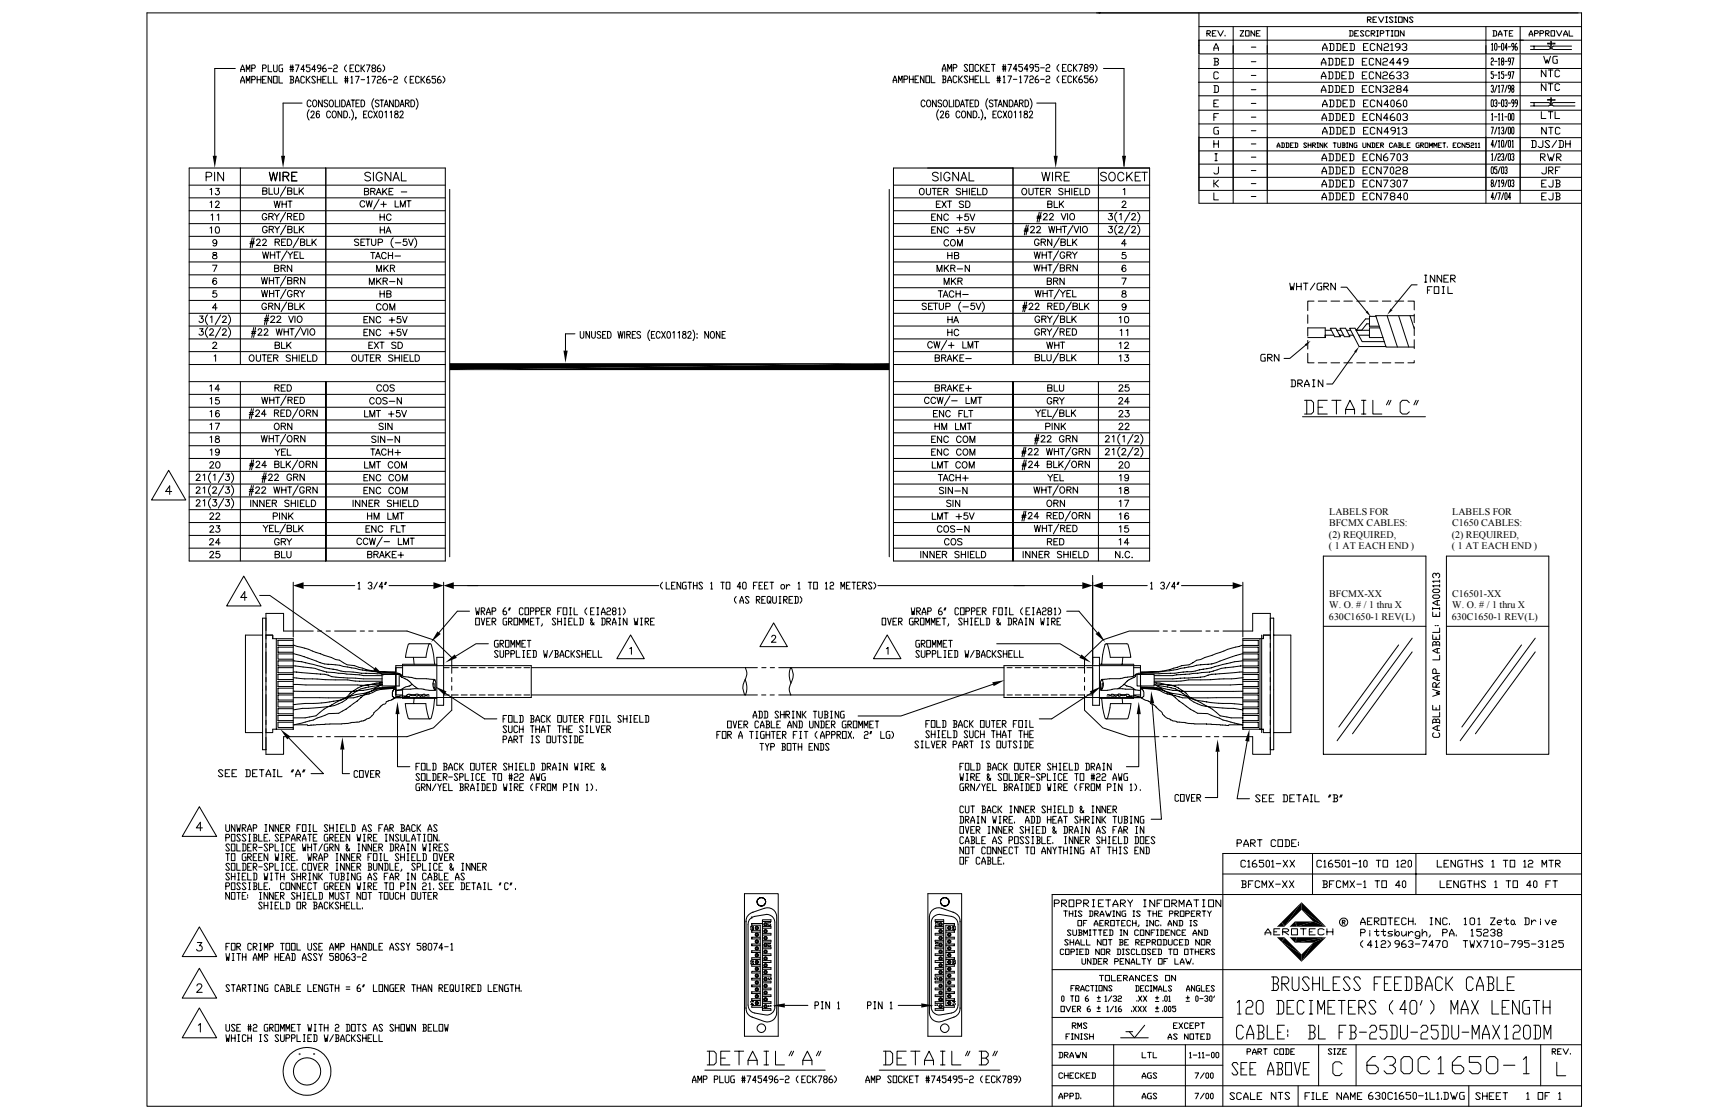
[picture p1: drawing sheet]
<svg xmlns="http://www.w3.org/2000/svg" width="432mm" height="279mm" viewBox="0 0 432 279" stroke-linecap="round" stroke-linejoin="round" font-family="sans-serif">
<defs><g id="words">
<g font-size="2.5">
<text x="331.9" y="128.5">LABELS FOR</text>
<text x="331.9" y="131.4">BFCMX CABLES:</text>
<text x="362.6" y="131.4">C1650 CABLES:</text>
<text x="362.7" y="128.5">LABELS FOR</text>
<text x="331.9" y="134.3">(2) REQUIRED,</text>
<text x="331.9" y="137.2">( 1 AT EACH END )</text>
<text x="362.6" y="134.3">(2) REQUIRED,</text>
<text x="362.6" y="137.2">( 1 AT EACH END )</text>
<text x="331.9" y="149">BFCMX-XX</text>
<text x="362.6" y="149">C16501-XX</text>
<text x="331.9" y="154.8">630C1650-1 REV(L)</text>
<text x="332" y="151.9">W. O. # / 1 thru X</text>
<text x="362.6" y="154.8">630C1650-1 REV(L)</text>
<text x="362.7" y="151.9">W. O. # / 1 thru X</text>
</g>
</g></defs>
<g fill="none" stroke="#000" stroke-width=".25">
<path d="M36.7 3.2h358.3v273h-358.3zM58.8 17.1h-5.2v21.8M60.1 17.9v-.5l.5-1.2 .4 1.2v.5M60.1 17.4h.9M61.5 17.9v-1.7l.4 1.2 .5-1.2v1.7M62.9 17.1h.6l.3-.3-.3-.6h-.6v1.7M62.9 19.9h.6l.3-.3-.3-.5h-.6v1.6M64.2 19.1v1.6M64.2 19.9h1M65.2 19.1v1.6M65.6 17.1h.7l.2-.3-.2-.6h-.7v1.7M65.6 19.9h.4"/>
<path d="M66.5 19.1h-.9v1.6h.9M67 16.2v1.7h.9M67.9 19.1v1.6l-.9-1.6v1.6M68.3 19.1h.9v1.6h-.9zM68.3 16.2v1.5l.2 .2h.5l.2-.2v-1.5M69.7 19.1v1.6h.9M70.6 16.2h-.7l-.2 .3v1.2l.2 .2h.7v-.8h-.2M72.4 19.1h.7l.2 .2-.2 .6M72.4 17.4h.9M72.4 16.8h.9M72.6 19.9h.5l.2 .6-.2 .2h-.7M72.6 16.2v1.7"/>
<path d="M72.6 19.1v1.6M73.1 16.2v1.7M73.8 16.2h.9l-.7 1.7M76 17.4h-.9l.7-1.2v1.7M76 19.3l-.2-.2h-.4l-.3 .2v1.2l.3 .2h.4l.2-.2M76.5 19.1v1.6M76.8 19.9l.6 .8M77.4 16.2h-.9v.6h.7l.2 .3v.6l-.2 .2h-.4l-.3-.2M77.4 19.1l-.6 .8h-.3M78.8 17.4h-.9l.7-1.2v1.7M78.8 19.3l-.2-.2h-.5l-.2 .2 .9 1.2-.2 .2h-.5l-.2-.2M79.2 19.9h.9"/>
<path d="M79.2 19.1v1.6M80.1 17.1h-.6l-.3-.3 .3-.6h.4l.2 .3v.9l-.4 .5h-.2M80.1 19.1v1.6M80.6 19.9h.5M81.3 16.2h-.2l-.5 .6v.9l.2 .2h.5l.2-.2-.2-.6h-.7M81.5 19.1h-.9v1.6h.9M82 19.1v1.6h.9M82 17.1h.9M83.3 16.5l.3-.3h.4l.2 .3-.2 .6h-.4l-.3 .3v.5h.9M83.3 19.1v1.6h.9M86.1 19.6h.9M86.3 19.1v1.6"/>
<path d="M86.5 16.2l-.4 .6v.6l.4 .5M86.7 19.1v1.6M87.4 17.1h.5M87.7 19.3l.2-.2v1.6M88.3 16.2h-.9v1.7h.9M88.8 19.1h.9l-.7 1.6M89.7 16.5l-.2-.3h-.5l-.2 .3v1.2l.2 .2h.5l.2-.2M90.2 16.2v1.7M90.2 19.9h.9M90.4 17.1l.7 .8M91.1 16.2l-.7 .9h-.2M91.5 16.2h.9l-.7 1.7"/>
<path d="M91.7 19.3l.3-.2v1.6M92.9 19.1h.9l-.7 1.6M93.1 17.1l-.2-.3 .2-.6h.5l.2 .3-.2 .6h-.5l-.2 .3 .2 .5h.5l.2-.2-.2-.6M94.2 19.3l.3-.2h.4l.3 .2-.3 .6h-.4l-.3 .3v.5h1M94.9 16.2h-.2l-.5 .6v.9l.3 .2h.4l.3-.2-.3-.6h-.7M95.6 16.2l.5 .6v.6l-.5 .5M96.3 19.1h-.2l-.5 .5v.9l.2 .2h.5l.2-.2-.2-.6h-.7M97 19.9h.9M98.3 19.3l.3-.2h.4l.3 .2-.3 .6h-.4l-.3 .3v.5h1M101.5 19.1l-.4 .5v.6l.4 .5M102.4 19.9h.5M103.3 19.1h-.9v1.6h.9"/>
<path d="M104.7 19.3l-.2-.2h-.5l-.2 .2v1.2l.2 .2h.5l.2-.2M105.2 19.1v1.6M105.4 19.9l.7 .8M106.1 19.1l-.7 .8h-.2M107.2 19.1h-.2l-.4 .5v.9l.2 .2h.4l.2-.2-.2-.6h-.6M108.8 19.1h-.9v.5h.7l.2 .3v.6l-.2 .2h-.5l-.2-.2M109.9 19.1h-.2l-.4 .5v.9l.2 .2h.4l.3-.2-.3-.6h-.6M110.6 19.1l.5 .5v.6l-.5 .5M225.8 19.8h.6l.3-.6-.3-.2h-.6v1.7M227.1 19v1.7M227.1 19.8h.9M228 19v1.7"/>
<path d="M228.5 19.8h.4M229.4 19h-.9v1.7h.9M230.8 19v1.7l-.9-1.7v1.7M231.2 19h1v1.7h-1zM232.6 19v1.7h.9M235.3 19h.7l.2 .2-.2 .6M235.3 17.8v-.6l.5-1.1 .4 1.1v.6M235.3 17.2h.9M235.5 19.8h.5l.2 .6-.2 .3h-.7M235.5 19v1.7M236.7 17.8v-1.7l.5 1.1 .4-1.1v1.7M238 16.9h.7l.3-.2-.3-.6h-.7v1.7"/>
<path d="M239 19.2l-.3-.2h-.4l-.3 .2v1.2l.3 .3h.4l.3-.3M239.4 19v1.7M239.6 19.8l.7 .9M240.3 19l-.7 .8h-.2M241.7 19.2l-.2-.2h-.5l-.2 .2 .9 1.2-.2 .3h-.5l-.2-.3M241.7 16.4l-.2-.3h-.5l-.2 .3 .9 1.1-.2 .3h-.5l-.2-.3M242.1 16.1h.9v1.7h-.9zM242.1 19.8h.9M242.1 19v1.7M243 19v1.7M243.5 19.8h.5M244.4 19h-.9v1.7h.9"/>
<path d="M244.4 16.4l-.2-.3h-.4l-.3 .3v1.1l.3 .3h.4l.2-.3M244.9 19v1.7h.9M244.9 16.1v1.7M245.1 16.9l.7 .9M245.8 16.1l-.7 .8h-.2M246.3 19v1.7h.8M246.3 16.9h.4M247.1 16.1h-.8v1.7h.8M247.6 16.1h.9M248.1 16.1v1.7M249 19.5h.9M249.2 19v1.7"/>
<path d="M249.6 19v1.7M250.3 17.2h.9M250.3 16.7h.9M250.6 19.2l.2-.2v1.7M250.6 16.1v1.7M251 16.1v1.7M251.7 19h.9l-.7 1.7M251.7 16.1h.9l-.7 1.7M253.1 19.8h.9M254 17.2h-.9l.6-1.1v1.7M254.7 19.2l.2-.2v1.7M255.4 16.1h-1v.6h.7l.3 .2v.6l-.3 .3h-.4l-.3-.3"/>
<path d="M255.8 19h.9l-.7 1.7M256.7 17.2h-.9l.7-1.1v1.7M257.2 19.2l.2-.2h.5l.2 .2-.2 .6h-.5l-.2 .3v.6h.9M258.1 16.9h-.7l-.2-.2 .2-.6h.5l.2 .3v.8l-.5 .6h-.2M259.2 19h-.2l-.5 .5v.9l.2 .3h.5l.2-.6-.2-.3h-.7M259.4 16.1h-.9v.6h.7l.2 .2v.6l-.2 .3h-.5l-.2-.3M259.9 19.8h.9M259.9 16.9h.9M261.2 19.2l.3-.2h.5l.2 .2-.2 .6h-.5l-.3 .3v.6h1M261.2 16.4l.3-.3h.5l.2 .3-.2 .5h-.5l-.3 .3v.6h1M264.5 19l-.5 .5v.6l.5 .6M264.5 16.1l-.5 .6v.5l.5 .6"/>
<path d="M265.3 19.8h.5M265.3 16.9h.5M266.3 19h-1v1.7h1M266.3 16.1h-1v1.7h1M267.6 19.2l-.2-.2h-.4l-.3 .2v1.2l.3 .3h.4l.2-.3M267.6 16.4l-.2-.3h-.4l-.3 .3v1.1l.3 .3h.4l.2-.3M268.1 16.1v1.7M268.1 19v1.7M268.3 19.8l.7 .9M268.3 16.9l.7 .9M269 19l-.7 .8h-.2M269 16.1l-.7 .8h-.2"/>
<path d="M269.5 16.1h.8l-.6 1.7M270.1 19h-.2l-.4 .5v.9l.2 .3h.4l.2-.6-.2-.3h-.6M271 16.9l-.2-.5 .2-.3h.5l.2 .6-.2 .2h-.5l-.2 .3 .2 .6h.5l.2-.3-.2-.6M271.7 19h-.9v.5h.7l.2 .3v.6l-.2 .3h-.5l-.2-.3M272.8 19h-.2l-.4 .5v.9l.2 .3h.4l.3-.6-.3-.3h-.6M273.1 16.9h-.7l-.2-.2 .2-.6h.4l.3 .3v.8l-.5 .6h-.2M273.6 19l.4 .5v.6l-.4 .6M273.6 16.1l.4 .6v.5l-.4 .6M275.6 17.1h5.1v24.4M299.4 11.4v2.1h95.6M299.4 3.2v10.3M299.4 13.7v37"/>
<path d="M299.4 17.1h95.6M299.4 10h95.6M299.4 6.6h95.6M301.4 8.3h.7l.2-.4-.2-.2h-.7v1.3M301.6 8.3l.7 .7M302.8 8.3h.4M303.1 12.6v-.6l.6-1.1 .6 1.1v.6M303.1 14.6h.9l.3 .2v.3l-.3 .3M303.1 12h1.2M303.4 15.4h.6l.3 .6-.3 .3h-.9M303.4 14.6v1.7M303.7 7.7h-.9v1.3h.9"/>
<path d="M304.1 7.7l.7 1.3 .7-1.3M304.3 18.2l-.3-.3h-.6l-.3 .3v1.2l.3 .3h.6l.3-.3M305.9 8.8v.2M308 6.6v6.9M308 13.7v37M309.7 7.7h.9l-.9 1.3h.9M311.1 7.7h.9v1.3h-.9zM312.5 11.8h1.1M312.5 15.4h1.1M312.5 18.8h1.1M313.4 7.7v1.3l-1-1.3v1.3M313.8 8.3h.4"/>
<path d="M314.7 7.7h-.9v1.3h.9M316.5 6.6v6.9M316.5 13.7v37M330 16.3v-.6l.6-1.1 .5 1.1v.6M330 19.7v-.6l.6-1.2 .5 1.2v.6M330 15.7h1.1M330 19.1h1.1M330.3 12.6v-.6l.6-1.1 .5 1.1v.6M330.3 12h1.1M331.7 14.6h.9l.3 .2v1.2l-.3 .3h-.9M331.7 17.9h.9l.3 .3v1.2l-.3 .3h-.9M332 10.9h.9l.2 .3v1.1l-.2 .3h-.9"/>
<path d="M332 14.6v1.7M332 17.9v1.8M332.3 10.9v1.7M333.4 14.6h.9l.3 .2v1.2l-.3 .3h-.9M333.4 17.9h.9l.3 .3v1.2l-.3 .3h-.9M333.7 10.9h.9l.3 .3v1.1l-.3 .3h-.9M333.7 14.6v1.7M333.7 17.9v1.8M334 10.9v1.7M335.1 15.4h.6M335.1 18.8h.6M335.4 11.8h.6"/>
<path d="M336.3 14.6h-1.2v1.7h1.2M336.3 17.9h-1.2v1.8h1.2M336.5 10.9h-1.1v1.7h1.1M336.8 14.6h.9l.3 .2v1.2l-.3 .3h-.9M336.8 17.9h.9l.3 .3v1.2l-.3 .3h-.9M337 7.7h.7l.2 .2v.9l-.2 .2h-.7M337.1 10.9h.9l.2 .3v1.1l-.2 .3h-.9M337.1 14.6v1.7M337.1 17.9v1.8M337.2 7.7v1.3M337.4 10.9v1.7M338.3 8.3h.5"/>
<path d="M339.3 7.7h-1v1.3h1M340.2 15.4h.6M340.2 18.8h.6M340.5 11.8h.6M340.6 7.9l-.2-.2h-.5l-.2 .2 .9 .9-.2 .2h-.5l-.2-.2M341.4 14.6h-1.2v1.7h1.2M341.4 17.9h-1.2v1.8h1.2M341.5 4.9h.7l.2-.5-.2-.2h-.7v1.4M341.7 10.9h-1.2v1.7h1.2M341.8 4.9l.6 .7M342 7.9l-.2-.2h-.5l-.2 .2v.9l.2 .2h.5l.2-.2M342.4 8.3h.7l.3-.4-.3-.2h-.7v1.3"/>
<path d="M342.6 8.3l.8 .7M342.9 4.9h.4M343.1 14.8l-.3-.2h-.6l-.2 .2v1.2l.2 .3h.6l.3-.3M343.1 18.2l-.3-.3h-.6l-.2 .3v1.2l.2 .3h.6l.3-.3M343.4 11.2l-.3-.3h-.6l-.3 .3v1.1l.3 .3h.6l.3-.3M343.8 4.2h-.9v1.4h.9M343.8 9h.5M343.8 7.7h.5M344 7.7v1.3M344.3 4.2l.6 1.4 .7-1.4M344.7 8.3h.7l.2-.4-.2-.2h-.7v1.3M344.8 14.6v1.7l-1.1-1.7v1.7"/>
<path d="M344.8 17.9v1.8l-1.1-1.8v1.8M345.1 10.9v1.7l-1.1-1.7v1.7M345.4 14.8l.3-.2h.5l.3 .2v.3l-.3 .3h-.5l-.3 .3v.6h1.1M345.4 18.2l.3-.3h.5l.3 .3v.3l-.3 .3h-.5l-.3 .3v.6h1.1M345.7 11.2l.2-.3h.6l.3 .3v.3l-.3 .3h-.6l-.2 .2v.6h1.1M346.1 7.7h.9M346.1 5.6h.4M346.1 4.2h.4M346.3 4.2v1.4M346.5 7.7v1.3M347.3 11.2l.3-.3v1.7M347.3 12.6h.6"/>
<path d="M347.4 9h.5M347.4 7.7h.5M347.7 7.7v1.3M347.9 4.4l-.3-.2h-.4l-.2 .2 .9 1-.3 .2h-.4l-.2-.2M347.9 17.9h-.3l-.6 .6v.9l.3 .3h.6l.3-.3-.3-.6h-.9M348.2 15.7h-1.2l.9-1.1v1.7M348.4 7.7h.8v1.3h-.8zM348.4 5.6h.4M348.4 4.2h.4M348.6 4.2v1.4M348.8 18.2l.2-.3h.6l.3 .3v.3l-.3 .3h-.3M349.2 4.2h1v1.4h-1z"/>
<path d="M349.6 11.8h-.8l-.3-.3v-.3l.3-.3h.5l.3 .3v.8l-.6 .6h-.2M349.6 18.8l.3 .3v.3l-.3 .3h-.6l-.2-.3M349.9 15.7h-1.1l.8-1.1v1.7M350.2 11.2l.3-.3h.6l.2 .6-.2 .3h-.3M350.5 18.2l.3-.3h.5l.3 .3v.3l-.5 .3M350.6 7.7v1.3l-.9-1.3v1.3M351.1 11.8l.2 .2-.2 .6h-.6l-.3-.3M351.3 18.8l.3 .3v.3l-.3 .3h-.5l-.3-.3M351.5 4.2v1.4l-.9-1.4v1.4M351.6 15.4h-.8l-.3-.3v-.3l.3-.2h.5l.3 .2v.9l-.5 .6h-.3M352.9 4.4l-.2-.2h-.5l-.2 .2 .9 1-.2 .2h-.5l-.2-.2M371.1 6.6v6.9"/>
<path d="M371.1 13.7v37M372.4 14.8l.1-.3h.3l.2 .6-.2 .2h-.3l-.1 .9h.6M372.5 11.1l.2-.3v1.7M372.5 12.5h.3M372.8 7.7h.7l.3 .2v.9l-.3 .2h-.7M373 17.9h-.6v.6h.4l.2 .3-.2 .8h-.3l-.1-.3M373 7.7v1.3M373.3 15.3h.5M373.3 18.8h.5M373.4 10.8h.3l.1 .3v1.1l-.1 .3h-.3l-.1-.3v-1.1zM374.1 11.7h.6M374.2 9v-.4l.4-.9 .5 .9v.4"/>
<path d="M374.2 8.6h.9M374.3 14.8l.1-.3v1.7M374.3 18.2l.1-.3v1.7M374.3 16.2h.2M374.3 19.6h.2M375.1 10.8h.3l.1 .3-.1 1.4h-.3l-.1-.3zM375.1 15.3l-.1-.5 .1-.3h.3l.1 .6-.5 .5 .1 .6h.3l.1-.3-.1-.6M375.5 17.9h-.5v.6h.4l.1 .3-.1 .8h-.3l-.1-.3M375.6 7.7h.9M375.8 15.3h.6M375.8 18.8h.6M376 7.7v1.3"/>
<path d="M376.4 12h-.6l.5-1.2v1.7M376.7 11.7h.5M376.9 8.3h.5M377.2 15.3h-.4l-.1-.2 .1-.6h.3l.1 .3v.8l-.2 .6h-.2M377.2 18.8h-.4l-.1-.3 .1-.6h.3l.1 .3v.9l-.2 .5h-.2M377.5 14.5h.6l-.4 1.7M377.5 17.9h.6l-.4 1.7M377.8 7.7h-.9v1.3h.9M378.1 11.7h-.4l-.2-.3 .2-.6h.3l.1 .3v.9l-.3 .5h-.1M378.8 10.8l-.4 .6v.8l.1 .3h.3l.2-.5-.2-.3h-.4M379.6 6.6v6.9M379.6 13.7v10.2"/>
<path d="M381.9 9v-.4l.5-.9 .4 .9v.4M381.9 8.6h.9M382.2 11.5h4.5a.42 .42 0 0 1 .4 .4 .42 .42 0 0 1-.4 .5h-4.5M383.1 11.5v.9M383.2 8.3h.7l.3-.4-.3-.2h-.7v1.3M384.6 8.3h.7l.2-.4-.2-.2h-.7v1.3M385.5 14.1l.6 1.7 .3-.9 .3 .9 .5-1.7M386 8.3h.7l.2-.4-.2-.2h-.7v1.3M386.1 17.5v1.7l-1.2-1.7v1.7M386.2 8.3l.7 .7M386.7 17.5h1.1M387.2 17.5v1.7"/>
<path d="M387.3 7.7h.9v1.3h-.9zM388.7 7.7l.7 1.3 .7-1.3M388.9 14.1h-.8l-.3 .3v1.1l.3 .3h.8v-.9h-.2M389.5 17.8l-.3-.3h-.5l-.3 .3v1.1l.3 .3h.5l.3-.3M390.5 9v-.4l.5-.9 .5 .9v.4M390.5 8.6h1M391.9 7.7v1.3h.9M392.5 11.5h-4.5a.44 .44 0 0 0-.4 .3 .44 .44 0 0 0 .2 .5l4.7 .1M60.1 20.7v-.5l.5-1.1 .4 1.1v.5M60.1 20.2h.9M61.5 20.7v-1.6l.4 1.1 .5-1.1v1.6M73.8 20.7v-.5l.4-1.1 .5 1.1v.5"/>
<path d="M73.8 20.2h.9M75.4 25.7h-4.7v13.2M77.2 27.4a2 2 0 0 0 0 2.6M77.7 28.1l.2-.4h.3l.2 .3-.1 .6-.7 .8h.9M77.7 25.4a.5 .5 0 0 0-.6-.4 .5 .5 0 0 0-.4 .6v.4a.5 .5 0 0 0 .4 .7 .5 .5 0 0 0 .6-.4M78.3 25.1l.1-.1a.86 .86 0 0 1 .7 .8 .86 .86 0 0 1-.7 .9 1.13 1.13 0 0 1-.1-1.6zM79.8 27.9l-.4-.2a1.02 1.02 0 0 0 0 1.7 .5 .5 0 0 0 .4-.6 .5 .5 0 0 0-.6-.4l-.2 .5M80.5 25v1.7l-1-1.7v1.7M81.8 25.2l-.3-.2-.6 .2 .2 .4 .7 .4a.47 .47 0 0 1-.2 .7 .47 .47 0 0 1-.7-.3M82.5 25.1l.1-.1a.87 .87 0 0 1 .7 .8 .87 .87 0 0 1-.7 .9 1.08 1.08 0 0 1-.1-1.6zM82.5 28.1a.5 .5 0 0 0-.6-.4 .5 .5 0 0 0-.3 .7v.4a.5 .5 0 0 0 .3 .6 .5 .5 0 0 0 .6-.4M83.1 27.9l.2-.2a.86 .86 0 0 1 .7 .9 .86 .86 0 0 1-.7 .8l-.4-.6z"/>
<path d="M83.7 25v1.7h.8M84.8 25v1.7M85.3 25a.85 .85 0 0 1 1 .8 .85 .85 0 0 1-1 .9zM85.3 27.7v1.7l-.9-1.7v1.7M85.9 27.7a.85 .85 0 0 1 .9 .9 .85 .85 0 0 1-.9 .8zM86.1 20.2h.9M86.5 26.7l.5-1.7 .5 1.7M86.7 26.1h.7M87.3 29.3v.1zM87.7 20.7h.4M87.7 25h.9M87.8 27.4a2 2 0 0 1 0 2.6"/>
<path d="M88.1 25v1.7M88.9 29.3l-.1 .5M88.9 25.8h.6M89.7 25h-.8v1.7h.8M90.2 25a.85 .85 0 0 1 .9 .8 .85 .85 0 0 1-.9 .9zM90.8 28.5h.5M91.7 27.7h-.9v1.7h.9M91.7 20.7h.5M93 28.1a.5 .5 0 0 0-.7-.4 .5 .5 0 0 0-.3 .7v.4a.5 .5 0 0 0 .4 .6 .5 .5 0 0 0 .6-.4M93.3 24.6a2.06 2.06 0 0 0 0 2.7M93.3 27.7l.9 1.7M94.2 27.7l-.9 1.7"/>
<path d="M94.7 25.2l-.4-.2-.6 .2 .2 .4 .8 .6a.49 .49 0 0 1-.4 .5 .49 .49 0 0 1-.6-.3M94.8 27.8l.2-.1a.95 .95 0 0 1 0 1.7 1.3 1.3 0 0 1-.2-1.6zM94.9 25h.9M95.3 25v1.7M95.9 26.7l.6-1.7 .5 1.7M96.1 28l.4-.3v1.7M96.1 26.1h.7M97.5 28l.2-.3v1.7M98.2 25v1.7l-.9-1.7v1.7M98.7 27.8v.5a.62 .62 0 0 1 .7 .4 .62 .62 0 0 1-.3 .7 .54 .54 0 0 1-.6-.6 .54 .54 0 0 1 .7-.4l.2-.3-.1-.3zM98.7 25a.85 .85 0 0 1 1 .8 .85 .85 0 0 1-1 .9zM99.9 28.1l.3-.4h.2l.3 .3-.2 .6-.7 .8h1"/>
<path d="M99.9 26.7l.5-1.7 .5 1.7M100.1 26.1h.7M101.3 25.8l.8-.1 .1-.3-.1-.3-.8-.1v1.7M101.7 25.8l.5 .9M102.6 25a.85 .85 0 0 1 1 .8 .85 .85 0 0 1-1 .9zM103.9 24.6a2.06 2.06 0 0 1 0 2.7M223.1 20.7v-.6l.4-1.1 .4 1.1v.6M223.1 20.1h.8M224.4 20.7v-1.7l.5 1.1 .4-1.1v1.7M231 25.4a.5 .5 0 0 0-.6-.4 .5 .5 0 0 0-.4 .6v.4a.5 .5 0 0 0 .4 .7 .5 .5 0 0 0 .6-.4M231.6 25.1l.2-.1a.86 .86 0 0 1 .7 .8 .86 .86 0 0 1-.7 .9 1.13 1.13 0 0 1-.2-1.6zM233.8 25v1.7l-.9-1.7v1.7"/>
<path d="M234.4 27.4a2 2 0 0 0 0 2.6M234.9 28.1l.2-.4h.3l.2 .3-.1 .6-.7 .8h.9M235.2 25.2l-.3-.2-.6 .2 .1 .4 .7 .4 .1 .4-.3 .3-.6-.3M235.7 25.2l.3-.2a.87 .87 0 0 1 .6 .8 .87 .87 0 0 1-.6 .9l-.5-.7zM236.7 20.7v-.6l.5-1.1 .4 1.1v.6M236.7 20.1h.9M236.9 27.9l-.2-.2a.95 .95 0 0 0-.1 1.7 .5 .5 0 0 0 .4-.6 .5 .5 0 0 0-.7-.4l-.2 .5M237.1 25v1.7h.7M238.2 25v1.7M238.7 25a.85 .85 0 0 1 .9 .8 .85 .85 0 0 1-.9 .9zM239.7 28.1a.5 .5 0 0 0-.6-.4 .5 .5 0 0 0-.3 .7v.4a.5 .5 0 0 0 .3 .6 .5 .5 0 0 0 .6-.4M239.9 26.7l.5-1.7 .5 1.7"/>
<path d="M240 26.1h.7M240.2 27.9l.3-.2a.86 .86 0 0 1 .7 .9 .86 .86 0 0 1-.7 .8l-.4-.6zM241 25h.9M241.5 25v1.7M242.3 25.8h.5M242.5 27.7v1.7l-.9-1.7v1.7M243 27.7a.85 .85 0 0 1 1 .9 .85 .85 0 0 1-1 .8zM243.1 25h-.8v1.7h.8M243.5 25a.85 .85 0 0 1 .9 .8 .85 .85 0 0 1-.9 .9zM244.4 29.3h.2zM245 27.4a2 2 0 0 1 0 2.6M246.1 29.3l-.1 .5"/>
<path d="M246.7 24.6a2.06 2.06 0 0 0 0 2.7M248 25.2l-.4-.2-.4 .1-.1 .1 .1 .4 .7 .4 .1 .4-.4 .3-.5-.3M248 28.5h.5M248.2 25h.9M248.7 25v1.7M248.8 27.7h-.8v1.7h.8M249 20.1h.9M249.3 26.7l.5-1.7 .5 1.7M249.5 26.1h.6M250.1 28.1a.5 .5 0 0 0-.6-.4 .5 .5 0 0 0-.3 .7v.4a.5 .5 0 0 0 .3 .6 .5 .5 0 0 0 .6-.4M250.5 27.7l.9 1.7M250.6 20.7h.4"/>
<path d="M251.4 27.7l-.9 1.7M251.5 25v1.7l-.8-1.7v1.7M252 27.8l.2-.1a.95 .95 0 0 1 0 1.7l-.2-.1-.2-.6zM252.1 25a.85 .85 0 0 1 .9 .8 .85 .85 0 0 1-.9 .9zM253.2 26.7l.5-1.7 .6 1.7M253.3 28l.3-.3v1.7M253.4 26.1h.7M254.6 25.8l.8-.1 .1-.3-.1-.3-.8-.1v1.7M254.6 28l.3-.3v1.7M254.7 20.7h.4M255.1 25.8l.4 .9M255.9 27.8v.5a.62 .62 0 0 1 .7 .4 .62 .62 0 0 1-.3 .7 .54 .54 0 0 1-.6-.6 .54 .54 0 0 1 .7-.4l.2-.3-.1-.3z"/>
<path d="M256 25a.85 .85 0 0 1 .9 .8 .85 .85 0 0 1-.9 .9zM257.1 28.1l.2-.4h.3l.3 .3-.2 .6-.7 .8h.9M257.3 24.6a2.06 2.06 0 0 1 0 2.7M258.9 25.7h4.8v13.2M299.4 20.5h95.6M299.4 23.9h95.6M299.4 27.5h95.6M299.4 30.9h95.6M299.4 34.4h95.6M299.4 37.7h95.6M303.1 21.4h.9l.3 .3v1.1l-.3 .3h-.9M303.1 25.8h.6"/>
<path d="M303.1 29.3h.6M303.1 35.1v1.7M303.1 35.9h1.2M303.4 21.4v1.7M303.4 38.4h.6M303.7 38.4v1.7M304.3 25h-1.2v1.7h1.2M304.3 28.4h-1.2v1.7M304.3 31.8h-.9l-.3 .3v1.1l.3 .3h.9v-.9h-.3M304.3 35.1v1.7M312.5 25.8h1.1M312.5 22.4h1.1"/>
<path d="M312.5 29.3h1.1M312.5 32.6h1.1M312.5 35.9h1.1M312.5 39.2h1.1M318.9 36.8l.4-1.1 .4 1.1M318.9 36.4h.8M320 35.7h.6l.2 .2v.7l-.2 .2h-.6M320.2 35.7v1.1M321.1 35.7h.6l.2 .2v.7l-.2 .2h-.6M321.3 35.7v1.1M322.2 36.2h.4M323 35.7h-.8v1.1h.8"/>
<path d="M323.3 35.7h.6l.2 .2v.7l-.2 .2h-.6M323.6 35.7v1.1M326.3 35.9l-.2-.2h-.3l-.2 .2 .7 .7-.2 .2h-.3l-.2-.2M326.7 36.2h.7M326.7 35.7v1.1M327.4 35.7v1.1M327.8 36.2h.5l.2-.3-.2-.2h-.5v1.1M328 36.2l.5 .6M328.9 36.8h.4M328.9 35.7h.4M329.1 35.7v1.1M330 23.1v-.6l.6-1.1 .5 1.1v.6"/>
<path d="M330 22.5h1.1M330.2 30.1v-.6l.5-1.1 .6 1.1v.6M330.2 29.5h1.1M330.2 39.5h1.1M330.3 26.7v-.6l.6-1.1 .5 1.1v.6M330.3 33.5v-.6l.6-1.1 .5 1.1v.6M330.3 26.1h1.1M330.3 32.9h1.1M330.4 35.7v1.1l-.8-1.1v1.1M330.8 35.7v1.1M330.9 36.2l.6 .6M331.5 35.7l-.7 .5"/>
<path d="M331.7 21.4h.9l.3 .3v1.1l-.3 .3h-.9M331.9 28.4h.8l.3 .3v1.1l-.3 .3h-.8M331.9 38.4h.8l.3 .3v1.1l-.3 .3h-.8M332 25h.9l.2 .3v1.1l-.2 .3h-.9M332 31.8h.9l.2 .3v1.1l-.2 .3h-.9M332 21.4v1.7M332.1 28.4v1.7M332.1 38.4v1.7M332.3 25v1.7M332.3 31.8v1.7M333 35.7h.7M333.3 35.7v1.1"/>
<path d="M333.4 21.4h.9l.3 .3v1.1l-.3 .3h-.9M333.5 28.4h.9l.3 .3v1.1l-.3 .3h-.9M333.5 38.4h.9l.3 .3v1.1l-.3 .3h-.9M333.7 25h.9l.3 .3v1.1l-.3 .3h-.9M333.7 31.8h.9l.3 .3v1.1l-.3 .3h-.9M333.7 21.4v1.7M333.8 28.4v1.7M333.8 38.4v1.7M334 25v1.7M334 31.8v1.7M334.1 35.7v.9l.2 .2h.3l.2-.2v-.9M335.1 22.2h.6"/>
<path d="M335.2 35.7h.5l.2 .2-.2 .3M335.3 29.3h.5M335.3 39.2h.5M335.4 36.2h.3l.2 .4-.2 .2h-.5M335.4 35.7v1.1M335.4 25.8h.6M335.4 32.6h.6M336.3 21.4h-1.2v1.7h1.2M336.3 36.8h.4M336.3 35.7h.4M336.4 28.4h-1.1v1.7h1.1M336.4 38.4h-1.1v1.7h1.1"/>
<path d="M336.5 35.7v1.1M336.5 25h-1.1v1.7h1.1M336.5 31.8h-1.1v1.7h1.1M336.8 21.4h.9l.3 .3v1.1l-.3 .3h-.9M337 28.4h.8l.3 .3v1.1l-.3 .3h-.8M337 38.4h.8l.3 .3v1.1l-.3 .3h-.8M337.1 25h.9l.2 .3v1.1l-.2 .3h-.9M337.1 31.8h.9l.2 .3v1.1l-.2 .3h-.9M337.1 21.4v1.7M337.3 28.4v1.7M337.3 38.4v1.7M337.4 25v1.7"/>
<path d="M337.4 31.8v1.7M337.8 35.7v1.1l-.8-1.1v1.1M338.9 35.7h-.6l-.1 .2v.7l.1 .2h.6v-.6h-.2M340.2 22.2h.6M340.4 35.7v.9l.1 .2h.4l.2-.2v-.9M340.4 29.3h.6M340.4 39.2h.6M340.5 25.8h.6M340.5 32.6h.6M341.4 21.4h-1.2v1.7h1.2M341.5 28.4h-1.1v1.7h1.1M341.5 38.4h-1.1v1.7h1.1"/>
<path d="M341.7 25h-1.2v1.7h1.2M341.7 31.8h-1.2v1.7h1.2M342.2 35.7v1.1l-.7-1.1v1.1M342.6 35.7h.6l.1 .2v.7l-.1 .2h-.6M342.8 35.7v1.1M343.1 21.7l-.3-.3h-.6l-.2 .3v1.1l.2 .3h.6l.3-.3M343.2 28.7l-.3-.3h-.5l-.3 .3v1.1l.3 .3h.5l.3-.3M343.2 38.7l-.3-.3h-.5l-.3 .3v1.1l.3 .3h.5l.3-.3M343.4 25.3l-.3-.3h-.6l-.3 .3v1.1l.3 .3h.6l.3-.3M343.4 32.1l-.3-.3h-.6l-.3 .3v1.1l.3 .3h.6l.3-.3M343.7 36.2h.3M344.4 35.7h-.7v1.1h.7"/>
<path d="M344.8 21.4v1.7l-1.1-1.7v1.7M344.8 36.2h.6l.1-.3-.1-.2h-.6v1.1M344.9 28.4v1.7l-1.1-1.7v1.7M344.9 38.4v1.7l-1.1-1.7v1.7M345 36.2l.5 .6M345.1 25v1.7l-1.1-1.7v1.7M345.1 31.8v1.7l-1.1-1.7v1.7M345.4 21.7l.3-.3h.5l.3 .5-.6 .3M346.2 22.2l.3 .3v.3l-.3 .3h-.5l-.3-.3M346.4 38.4h-.3l-.6 .6v.8l.3 .3h.6l.2-.3-.2-.6h-.9M346.6 29.5h-1.1l.9-1.1v1.7M346.8 26.1h-1.1l.8-1.1v1.7"/>
<path d="M346.8 32.9h-1.1l.8-1.1v1.7M347 21.7l.3-.3h.6l.3 .3-.3 .5h-.6l-.3 .3v.6h1.2M347.2 38.4h1.2l-.9 1.7M347.3 25.3l.3-.3h.3l.3 .3v1.1l-.3 .3h-.3l-.3-.3zM347.8 35.9l-.2-.2-.6 .2v.7l.2 .2 .6-.2M348.1 28.4h-.3l-.6 .6v.8l.3 .3h.6l.3-.3v-.3l-.3-.2h-.9M348.1 36.8l.4-1.1 .4 1.1M348.1 36.4h.8M348.5 32.6h-.9l-.3-.2v-.3l.3-.3h.6l.3 .3v.8l-.6 .6h-.3M348.9 28.7l.3-.3h.3l.3 .3v1.1l-.3 .3h-.3l-.3-.3zM348.9 38.7l.3-.3h.3l.3 .3v1.1l-.3 .3h-.3l-.3-.3zM349 22.2l-.2-.3 .2-.5h.6l.3 .3-.3 .5h-.6l-.2 .3 .2 .6h.6l.3-.3v-.3l-.3-.3"/>
<path d="M349 32.1l.3-.3v1.7M349 33.5h.6M349.2 35.7h.6l.2 .2-.2 .3M349.4 36.2h.4l.2 .4-.2 .2h-.6M349.4 35.7v1.1M349.6 25h-.3l-.5 .5v.9l.2 .3h.6l.3-.3-.3-.6h-.8M350.2 32.1l.3-.3h.6l.2 .6-.5 .2M350.4 28.7l.2-.3h.6l.3 .3v.3l-.3 .3h-.3M350.4 35.7v1.1h.7M350.4 38.7l.2-.3h.6l.3 .3v.3l-.6 .2M350.5 25.3l.3-.3h.3l.2 .3v1.1l-.2 .3h-.3l-.3-.3zM351.1 32.6l.2 .3-.2 .6h-.6l-.3-.3"/>
<path d="M351.2 29.3l.3 .2v.3l-.3 .3h-.6l-.2-.3M351.2 39.2l.3 .3v.3l-.3 .3h-.6l-.2-.3M351.5 36.2h.3M351.6 22.5h-1.1l.8-1.1v1.7M352.2 35.7h-.7v1.1h.7M354.4 35.7h-.5l-.2 .2v.7l.2 .2h.5v-.6h-.2M354.8 36.2h.5l.2-.3-.2-.2h-.5v1.1M355 36.2l.5 .6M355.9 35.7h.7v1.1h-.7zM357 36.8v-1.1l.4 .7 .3-.7v1.1M358.1 36.8v-1.1l.4 .7 .4-.7v1.1M359.2 36.2h.4"/>
<path d="M360 35.7h-.8v1.1h.8M360.3 35.7h.8M360.7 35.7v1.1M361.4 36.6v.2M362.9 36.2h.4M363.6 35.7h-.7v1.1h.7M364.7 35.9l-.1-.2h-.4l-.2 .2v.7l.2 .2h.4l.1-.2M365.9 35.7v1.1l-.8-1.1v1.1M367 35.7h-.8v.4l.8 .1v.4l-.2 .2-.6-.2M367.4 35.9l.1-.2h.4l.2 .2-.2 .3h-.4l-.1 .2v.4h.7M368.5 35.9l.1-.2v1.1M368.5 36.8h.3"/>
<path d="M369.2 35.9l.2-.2v1.1M369.2 36.8h.4M372.4 21.6l.1-.3h.3a.56 .56 0 0 1-.1 .9M372.4 31.8h.6l-.5 1.6M372.5 24.9h.3l.2 .3-.2 1.4h-.3l-.1-.3zM372.5 28.6l.2-.3v1.7M372.5 38.6l.2-.2v1.6M372.5 30h.3M372.8 22.2l.2 .2-.2 .6h-.3l-.1-.3M373 36.2h-.6l.4-1.1v1.6M373.3 25.2l.1-.3h.3l.1 .3v.3l-.3 .2M373.3 29.2h.5"/>
<path d="M373.7 25.7l.1 .3-.1 .6h-.3l-.1-.3M373.8 21.3l-.5 1.7M373.8 31.8l-.5 1.6M373.8 35.1l-.5 1.6M373.8 38.4l-.5 1.6M374.1 38.6l.2-.2h.2l.2 .2-.2 .6h-.2l-.2 .3v.5h.6M374.1 25.7h.6M374.3 21.6l.1-.3v1.7M374.3 28.6l.1-.3v1.7M374.3 32l.1-.2v1.6M374.3 35.3l.1-.2v1.6M374.3 23h.2"/>
<path d="M374.3 30h.2M374.3 33.4h.2M374.3 36.7h.2M375 21.3h.5l-.4 1.7M375 32l.1-.2h.3l.1 .2-.1 .6h-.2M375 38.6l.1-.2h.3l.1 .2-.1 .6h-.2M375.1 24.9h.3l.1 .3-.1 1.4h-.3l-.1-.3zM375.1 35.1h.3l.1 .2-.1 1.4h-.3l-.1-.3zM375.1 28.6l.1-.3v1.7M375.1 30h.3M375.4 32.6l.1 .3-.1 .5h-.3l-.1-.3M375.4 39.2l.1 .3-.1 .5h-.3l-.1-.2"/>
<path d="M375.8 25.2l.2-.3h.3l.1 .6-.3 .2M375.8 29.2h.6M376.3 25.7l.1 .3-.1 .6h-.3l-.2-.3M376.4 21.3l-.6 1.7M376.4 31.8l-.6 1.6M376.4 35.1l-.6 1.6M376.4 38.4l-.6 1.6M376.7 25.7h.5M376.8 28.3h.3l.1 .3-.1 1.4h-.3l-.1-.2zM376.8 31.8h.3l.1 .2-.1 1.4h-.3l-.1-.3zM376.8 35.1h.3l.1 .2-.1 1.4h-.3l-.1-.3zM376.8 38.4h.3l.1 .2-.1 1.4h-.3l-.1-.2z"/>
<path d="M377.2 22.2h-.4l-.1-.3 .1-.6h.3l.1 .3v.8l-.2 .6h-.2M377.5 38.6l.2-.2h.3a.53 .53 0 0 1-.2 .8M377.7 28.3h.3l.1 .3-.1 1.4h-.3l-.2-.2zM377.7 31.8h.3l.1 .2-.1 1.4h-.3l-.2-.3zM377.7 22.2l-.2-.3 .2-.6h.3l.1 .3-.1 .6h-.3l-.2 .2 .2 .6h.3l.1-.3-.1-.5M377.7 35.3l.1-.2v1.6M377.7 36.7h.3M378 39.2l.1 .3-.1 .5h-.3l-.2-.2M378.1 25.7h-.4l-.2-.2 .2-.6h.3l.1 .3v.8l-.3 .6h-.1M379 25.7h-.5l-.1-.2 .1-.6h.3l.2 .3v.8l-.3 .6h-.2M379.6 24.1v26.6M382.2 25.6h4.5a.42 .42 0 0 1 .4 .4 .42 .42 0 0 1-.4 .5h-4.5"/>
<path d="M382.5 35.1h.8l.3 .3v1.1l-.3 .3h-.8M382.7 35.1v1.7M383.1 25.6v.9M384.7 39.2h.9l.3-.5-.3-.3h-.9v1.7M384.9 27.9v1.7h1.2M385 39.2l.9 .9M385.3 35.1v1.4l-.3 .3h-.5l-.3-.3M386.1 20.9v1.7l-1.2-1.7v1.7M386.2 31.8v1.7l-1.2-1.7v1.7M386.5 38.4l.5 1.7 .3-.9 .3 .9 .6-1.7M386.7 20.9h1.1M386.7 27.9h1.1"/>
<path d="M386.8 31.8h1.1M387 35.4l-.2-.3h-.6l-.3 .3 1.1 1.1-.2 .3h-.6l-.3-.3M387.2 20.9v1.7M387.2 27.9v1.7M387.3 31.8v1.7M388.4 27.9v1.7h1.1M388.7 39.2h.9l.2-.5-.2-.3h-.9v1.7M388.7 35.1l-1.1 1.7M389 39.2l.8 .9M389.3 35.1h.8l.3 .3v1.1l-.3 .3h-.8M389.5 21.2l-.3-.3h-.5l-.3 .3v1.1l.3 .3h.5l.3-.3M389.6 32.1l-.3-.3h-.6l-.2 .3v1.1l.2 .3h.6l.3-.3"/>
<path d="M389.6 35.1v1.7M391 35.9h1.1M391 35.1v1.7M392.1 35.1v1.7M393.3 25.6h-5.3a.42 .42 0 0 0-.4 .6l.4 .3h5.3M47.2 49.4h64M47.2 52.6h64M47.2 59h64M47.2 46.2h64M47.2 55.8h64M51.5 44.2h.9l.4-.3v-.7l-.4-.2h-.9v2.2M52.5 56.9l.3-.3v1.6"/>
<path d="M52.5 50.5l.3-.3v1.6M52.5 47.3l.3-.3v1.6M52.7 53.7l.4-.3v1.6M53.6 43v2.2M53.8 50.6l.2-.3 .4-.1 .3 .5-.9 1.1h1M53.9 47h.8l-.4 .6a.53 .53 0 0 1 .5 .5 .53 .53 0 0 1-.4 .6 .53 .53 0 0 1-.6-.4M54 56.7l.4-.1a.89 .89 0 0 1 0 1.6h-.2a1.03 1.03 0 0 1-.2-1.5zM54.2 53.7l.4-.3v1.6M55.8 43v2.2l-1.4-2.2v2.2M60 42v49M63 59.4l-.5 2.4M63.5 59.4l-.6 2.4"/>
<path d="M65.6 47.7l.9-.1 .2-.4-.4-.3h-.7v1.6l1-.2 .1-.3-.4-.3M66.6 53.7a.59 .59 0 0 0-.7-.4 .59 .59 0 0 0-.4 .6v.4a.57 .57 0 0 0 .6 .6 .57 .57 0 0 0 .5-.6h-.3M66.7 56.9a.59 .59 0 0 0-.6-.4 .59 .59 0 0 0-.5 .6v.4a.58 .58 0 0 0 .5 .6 .58 .58 0 0 0 .6-.6h-.4M67.1 54.1l1-.1 .1-.4-.3-.3h-.8v1.6M67.2 46.9v1.6h.9M67.2 57.3l1-.1v-.6l-1-.1v1.6M67.3 43l.5 2.2 .5-2.2 .5 2.2 .5-2.2M67.7 54.1l.5 .8M67.8 57.3l.5 .8M68.5 50.2l.3 1.6 .4-1.6 .4 1.6 .4-1.6M68.5 46.9v1.1l.5 .5 .5-.2 .1-1.4M68.5 53.3l.6 .8v.8"/>
<path d="M68.6 56.5l.6 .8v.8M69.8 53.3l-.7 .8M69.8 56.5l-.6 .8M69.9 43v2.2M70.4 51h1.1M70.4 50.2v1.6M70.7 44l1.2-.1 .2-.5-.5-.4h-.9v2.2M71.3 59.7h-1v1.6h1M71.3 53l-1.3 2.5M71.4 46.6l-1.4 2.4M71.4 56.2l-1.3 2.4M71.4 44l.7 1.2"/>
<path d="M71.5 50.2v1.6M71.8 59.7h.5a.85 .85 0 0 1 .6 .8 .85 .85 0 0 1-.6 .8h-.5zM71.8 54.1l1-.2v-.4l-1-.2v1.6M71.8 47.7l1.1-.2v-.4l-1.1-.2v1.6l1.1-.2v-.5l-.4-.1M71.9 57.3l.9-.1 .1-.6-1-.1v1.6l.9-.1 .1-.4-.3-.3M71.9 50.2h1M72.3 54.1l.6 .8M72.4 50.2v1.6M72.9 44h.8M73.4 54.1h.6M73.4 46.9v1.6h.9M73.5 56.5v1.6h.9"/>
<path d="M74.2 43h-1.3v2.2h1.3M74.4 53.3h-1v1.6h1M74.6 59.4l-1.4 2.4M74.7 46.9v1.6M74.8 56.5v1.6M74.8 53.3h.6a.88 .88 0 0 1 .5 .8 .88 .88 0 0 1-.5 .8h-.6zM75.1 47.6l.7 .9M75.1 57.2l.8 .9M75.8 46.9l-1.1 1.1M75.9 56.5l-1.1 1.1M76.6 59.7v1.6h1M77.9 59.7v1.6"/>
<path d="M79 59.7l-1.1 1.1M81.4 42v49M89.6 59.9l-.4-.2-.7 .2 .2 .4 .9 .5v.3l-.4 .2-.7-.2M91 47.8l.9-.1 .2-.2-.1-.3-1-.2v1.6l1-.1 .1-.4-.4-.3M91.1 50.5a.59 .59 0 0 0-.7-.4 .59 .59 0 0 0-.5 .6 .68 .68 0 0 0 .2 .9 .68 .68 0 0 0 .9-.1l.1-.2M91.1 59.7h-1v1.6h1M91.4 59.7h1M91.4 50.1l.4 1.6 .4-1.6 .4 1.6 .4-1.6M91.9 59.7v1.6M92.5 43.3a.8 .8 0 0 0-.7-.3 .8 .8 0 0 0-.7 .5l.2 .4 1 .3 .2 .7a.97 .97 0 0 1-1.4 0M92.6 47.8l.9-.1 .2-.2-.1-.3-1-.2v1.6M92.8 59.7v1.1l.5 .5 .5-.2 .1-1.4"/>
<path d="M93.1 47.8l.6 .8M93.3 43v2.2M94 48.6l.6-1.6 .6 1.6M94.2 48.1h.8M94.7 49.8l-1.4 2.4M94.9 54.2h1.1M94.9 53.4v1.6M95 56.6v1.6M95 57.4h1M95.1 51h1.4M95.5 43.5a.79 .79 0 0 0-.9-.5 .79 .79 0 0 0-.7 .9 .9 .9 0 0 0 .3 1.1 .9 .9 0 0 0 1.2-.1l.1-.5h-.5M95.6 47v1.6"/>
<path d="M95.8 50.3v1.4M96 53.4v1.6M96 47.7l.6 .9M96 56.6v1.6M96.4 58.2l.6-1.6 .6 1.6M96.6 57.7h.8M96.6 47l-1 1.1M97.2 47.8h.6M97.6 43v2.2l-1.4-2.2v2.2M97.7 53.8a.59 .59 0 0 0-.7-.4 .59 .59 0 0 0-.5 .6v.4a.59 .59 0 0 0 .5 .6 .59 .59 0 0 0 .7-.3M98.1 45.2l.8-2.2 .8 2.2M98.2 47h-1v1.6h1"/>
<path d="M98.2 59.4a1.63 1.63 0 0 0 0 2.4M98.4 44.5h1M98.7 50.1v1.6h.9M100 51.7v-1.6l.6 1.6 .6-1.6v1.6M100.2 47.9h1.4M100.2 43v2.2h1.3M101.6 59.7h-.8l-.1 .7a.56 .56 0 0 1 .9 0 .56 .56 0 0 1-.2 .8 .56 .56 0 0 1-.8-.2M101.6 50.1h1.1M102 59.7l.6 1.6 .6-1.6M102.1 50.1v1.6M103.5 59.4a1.72 1.72 0 0 1 0 2.4M112.3 47.3v91.7"/>
<path d="M222.1 47.3v91.7M223.1 49.4h64M223.1 52.6h64M223.1 59h64M223.1 46.2h64M223.1 42h64v98.1h-64zM223.1 55.8h64M229.7 47.2l.3-.2a.8 .8 0 0 1 .8 .8 .8 .8 0 0 1-.8 .8l-.3-.3zM231.4 47v1.2l.4 .4h.4l.2-.4v-1.2M232.7 54.2h.6M232.7 57.4h.6M232.8 47h1"/>
<path d="M233.3 47v1.6M233.6 53.4h-.9v1.6h.9M233.6 56.6h-.9v1.6h.9M233.8 51h.7M234.2 47.8h.7M234.3 43.3a.8 .8 0 0 0-.8-.3 .8 .8 0 0 0-.6 .5l.2 .4 1 .3 .2 .7a.97 .97 0 0 1-1.4 0M234.9 50.2h-1.1v1.6h1.1M235 43v2.2M235.2 53.4v1.6l-1.1-1.6v1.6M235.2 56.6v1.6l-1.1-1.6v1.6M235.2 47h-1v1.6h1M235.2 50.2l1.1 1.6"/>
<path d="M235.7 47.8l.9-.1 .2-.2-.1-.3-1-.2v1.6M236.2 47.8l.6 .8M236.3 50.2l-1.1 1.6M236.6 50.2h1.1M236.9 53.8a.59 .59 0 0 0-.7-.4 .59 .59 0 0 0-.5 .6v.4a.59 .59 0 0 0 .5 .6 .59 .59 0 0 0 .7-.3M236.9 57a.59 .59 0 0 0-.7-.4 .59 .59 0 0 0-.5 .6v.4a.59 .59 0 0 0 .5 .6 .59 .59 0 0 0 .7-.4M237.2 50.2v1.6M237.2 43.5a.79 .79 0 0 0-.9-.5 .79 .79 0 0 0-.6 .9 .9 .9 0 0 0 .3 1.1 .9 .9 0 0 0 1.2-.1v-.5h-.5M237.7 59.9a.75 .75 0 0 1 .9 .7 .75 .75 0 0 1-.9 .7l-.3-.5zM239 54.4h1.3M239 57.5h1.3M239.4 43v2.2l-1.4-2.2v2.2"/>
<path d="M239.6 53.6v1.4M239.6 56.9v1.3M239.9 45.2l.8-2.2 .8 2.2M239.9 47.2l-.4-.2-.7 .2 .2 .4 .8 .4 .1 .4-.4 .2-.7-.2M240.2 44.5h1M240.4 47.8h1.1M240.4 47v1.6M240.7 50.5l-.4-.3-.7 .3 .1 .3 .9 .4 .1 .4-.4 .2-.7-.2M241.2 50.2h.5a.88 .88 0 0 1 .5 .8 .88 .88 0 0 1-.5 .8h-.5zM241.5 47v1.6M241.8 53.4h-.8v.7a.56 .56 0 0 1 .8 0 .56 .56 0 0 1-.1 .8 .56 .56 0 0 1-.8-.2M241.8 56.6h-.8v.7a.56 .56 0 0 1 .8 0 .56 .56 0 0 1-.1 .9 .56 .56 0 0 1-.8-.3"/>
<path d="M242 43v2.2h1.2M242.1 47v1.6M242.2 53.4l.7 1.6 .6-1.6M242.2 56.6l.7 1.6 .6-1.6M242.7 47.8h.6M243.7 47h-1v1.6h1M244.1 47v1.6h1M245.4 47h.6a.85 .85 0 0 1 .5 .8 .85 .85 0 0 1-.5 .8h-.6zM253 42v49M255.4 47.2l.1-.1a.75 .75 0 0 1 .9 .7 .75 .75 0 0 1-.9 .8l-.3-.6zM255.7 57.7h1.1M255.8 57.2h1.1"/>
<path d="M256.3 56.2l-.5 2.4M256.8 56.2l-.6 2.4M257 47v1.4l.4 .2h.4l.2-.4v-1.2M257.4 56.9l.3-.4h.3l.3 .3-.2 .6-.8 .7h1.1M258.4 47h1.1M258.9 56.9l.3-.4h.3l.3 .3-.2 .6-.7 .7h1M258.9 54.4h1.1M258.9 47v1.6M259 54h1.1M259.5 53l-.5 2.5M259.8 47.8h.6M260 53l-.5 2.5"/>
<path d="M260.2 43l.5 2.2 .5-2.2 .5 2.2 .5-2.2M260.6 53.7l.3-.4h.3l.3 .3v.3l-1 1h1.1M260.8 47h-1v1.6h1M261.3 47.8l.9-.1 .1-.5-1-.2v1.6M261.7 51l.9-.1 .1-.5-1-.2v1.6l1-.1v-.6l-.4-.1M261.8 47.8l.5 .8M261.9 56.5l.4 1.6 .4-1.6 .4 1.6 .3-1.6M262.1 53.7l.3-.4h.3l.4 .3-.1 .3-1 1h1.1M262.7 59.7v1.6l-1.1-1.6v1.6M262.8 43v2.2M263.3 50.2v1.6h.9M263.7 44l1.2-.1 .1-.3v-.4l-.4-.2h-.9v2.2"/>
<path d="M263.9 56.5v1.6M263.9 57.3h1.1M264.4 44l.6 1.2M264.5 59.4l-1.4 2.4M264.6 50.2v1.6M265 50.9l.6 .9M265 56.5v1.6M265 53.3l.6 1.6 .6-1.6M265.3 56.5h1.1M265.5 47.2l-.4-.2-.7 .2 .2 .4 .7 .3 .2 .3v.2l-.4 .2-.7-.2M265.6 50.2l-1 1.1M265.8 44h.8"/>
<path d="M265.9 56.5v1.6M266 47.8h1.1M266 47v1.6M266.6 59.7v1.6h.9M266.6 53.3v1.6M267.1 43h-1.3v2.2h1.3M267.1 47v1.6M267.5 53.4a.8 .8 0 0 1 .9 .5 .8 .8 0 0 1-.5 1 .83 .83 0 0 1-.8-.6 .83 .83 0 0 1 .4-.9zM267.7 47v1.6M267.9 59.7v1.6M268 56.2l-1.4 2.4M268.2 56.5l.6 1.6 .7-1.6"/>
<path d="M268.3 47.8h.6M268.9 59.7l-1 1.1M269.3 47h-1v1.6h1M269.7 47v1.6h.9M269.8 56.5v1.6M270.6 56.6a.75 .75 0 0 1 1 .7 .75 .75 0 0 1-1 .7l-.3-.5zM271 47h.6a.85 .85 0 0 1 .5 .8 .85 .85 0 0 1-.5 .8h-.6zM274.3 42v49M276.3 43.3a.8 .8 0 0 0-.8-.3 .8 .8 0 0 0-.6 .5l.2 .4 1 .3 .2 .7a.97 .97 0 0 1-1.4 0M276.9 53.3h.9l-.5 .6a.54 .54 0 0 1 .5 .5 .54 .54 0 0 1-.4 .6 .54 .54 0 0 1-.6-.4M276.9 56.5h.9l-.5 .6a.54 .54 0 0 1 .5 .5 .54 .54 0 0 1-.4 .6 .54 .54 0 0 1-.6-.4M277.3 43.1a.98 .98 0 0 1 1.2 .4 .98 .98 0 0 1-.1 1.2 .78 .78 0 0 1-.9 .5 .78 .78 0 0 1-.6-.8 1.11 1.11 0 0 1 .4-1.3z"/>
<path d="M278.9 53a1.63 1.63 0 0 0 0 2.5M278.9 56.2a1.58 1.58 0 0 0 0 2.4M279.4 56.9l.3-.4h.4l.3 .3-.3 .6-.7 .7h1.1M279.6 53.6l.4-.3v1.6M280.2 50.6l.3-.4h.4l.3 .5-1 1.1h1.1M280.5 47.3l.4-.3v1.6M280.7 43.5a.79 .79 0 0 0-.9-.5 .79 .79 0 0 0-.7 .9v.5a.78 .78 0 0 0 .7 .8 .78 .78 0 0 0 .9-.5M281.4 43v2.2M281.9 43.9l.9 1.3M282.2 53l-1.4 2.5M282.2 56.2l-1.4 2.4M282.7 53.7l.3-.4h.3l.2 .3v.3l-.9 1h1"/>
<path d="M282.7 56.9l.3-.4h.3l.2 .3-.2 .6-.7 .7h1M282.8 43l-1.4 1.5M283.5 44h.8M284.1 53a1.63 1.63 0 0 1 0 2.5M284.1 56.2a1.58 1.58 0 0 1 0 2.4M284.8 43h-1.3v2.2h1.3M285.1 43h1.5M285.8 43v2.2M299.4 41h95.6M299.4 44.3h95.6M299.4 47.5h95.6M299.4 50.8h95.6"/>
<path d="M303.1 48.2v1.7h1.2M303.1 45v1.7M303.4 40.1h.6M303.4 45.8l.9 .9M304.3 41.7v1.4l-.3 .3h-.6l-.3-.3M304.3 45l-.9 .8h-.3M312.5 42.6h1.1M312.5 45.8h1.1M312.5 49.1h1.1M330.2 40.1v-.6l.5-1.1 .6 1.1v.6M330.2 43.4v-.6l.5-1.1 .6 1.1v.6M330.2 46.7v-.6l.5-1.1 .6 1.1v.6"/>
<path d="M330.2 49.9v-.6l.5-1.1 .6 1.1v.6M330.2 42.8h1.1M330.2 46.1h1.1M330.2 49.3h1.1M331.9 41.7h.8l.3 .3v1.1l-.3 .3h-.8M331.9 45h.8l.3 .3v1.1l-.3 .3h-.8M331.9 48.2h.8l.3 .3v1.1l-.3 .3h-.8M332.1 41.7v1.7M332.1 45v1.7M332.1 48.2v1.7M333.5 41.7h.9l.3 .3v1.1l-.3 .3h-.9M333.5 45h.9l.3 .3v1.1l-.3 .3h-.9"/>
<path d="M333.5 48.2h.9l.3 .3v1.1l-.3 .3h-.9M333.8 41.7v1.7M333.8 45v1.7M333.8 48.2v1.7M335.3 42.6h.5M335.3 45.8h.5M335.3 49.1h.5M336.4 41.7h-1.1v1.7h1.1M336.4 45h-1.1v1.7h1.1M336.4 48.2h-1.1v1.7h1.1M337 41.7h.8l.3 .3v1.1l-.3 .3h-.8M337 45h.8l.3 .3v1.1l-.3 .3h-.8"/>
<path d="M337 48.2h.8l.3 .3v1.1l-.3 .3h-.8M337.3 41.7v1.7M337.3 45v1.7M337.3 48.2v1.7M340.4 42.6h.6M340.4 45.8h.6M340.4 49.1h.6M341.5 41.7h-1.1v1.7h1.1M341.5 45h-1.1v1.7h1.1M341.5 48.2h-1.1v1.7h1.1M343.2 42l-.3-.3h-.5l-.3 .3v1.1l.3 .3h.5l.3-.3M343.2 45.3l-.3-.3h-.5l-.3 .3v1.1l.3 .3h.5l.3-.3"/>
<path d="M343.2 48.5l-.3-.3h-.5l-.3 .3v1.1l.3 .3h.5l.3-.3M344.9 41.7v1.7l-1.1-1.7v1.7M344.9 45v1.7l-1.1-1.7v1.7M344.9 48.2v1.7l-1.1-1.7v1.7M345.5 41.7h1.1l-.8 1.7M345.5 45h1.1l-.8 1.7M345.5 48.2h1.1l-.8 1.7M347.2 42l.3-.3 .6 .3v1.1l-.3 .3-.6-.3zM347.2 45.3l.3-.3h.6l.3 .3v.3l-.3 .2h-.3M347.5 49.1l-.3-.3v-.3l.3-.3h.6l.3 .3v.3l-.3 .3h-.6l-.3 .2v.3l.3 .3h.6l.3-.3v-.3l-.3-.2M348.1 45.8l.3 .3v.3l-.3 .3h-.6l-.3-.3M348.6 42l.3-.3h.6l.3 .3-.3 .6h-.6l-.3 .2v.6h1.2"/>
<path d="M348.9 45.3l.3-.3h.3l.3 .3v1.1l-.3 .3h-.3l-.3-.3zM350.1 49.3h-1.2l.9-1.1v1.7M350.4 45h1.1l-.9 1.7M350.6 48.5l.3-.3h.3l.3 .3v1.1l-.3 .3h-.3l-.3-.3zM350.6 42.6l-.2-.3 .2-.6h.6l.3 .3v.3l-.3 .3h-.6l-.2 .2 .2 .6h.6l.3-.3v-.3l-.3-.2M372.5 41.7h.3l.2 .3-.2 1.3h-.3l-.1-.2zM372.5 45.8l-.1-.3 .1-.6h.3l.2 .3-.2 .6h-.3l-.1 .3 .1 .5h.3l.2-.3-.2-.5M372.5 40h.3M373 49.3h-.6l.4-1.2v1.7M373.8 41.7h-.5v.5h.4l.1 .3-.1 .8h-.3l-.1-.2M373.8 44.9l-.5 1.7M373.8 48.1l-.5 1.7"/>
<path d="M374.1 48.1h.6l-.4 1.7M374.3 45.2l.1-.3v1.7M374.3 46.6h.2M374.7 41.7l-.6 1.6M375.1 41.7h.3l.1 .3-.1 1.3h-.3l-.1-.2zM375.5 45.8h-.4l-.1-.3 .1-.6h.3l.1 .3v.9l-.4 .5M375.5 48.1l-.5 1.7M375.8 42l.2-.3h.3l.1 .5-.3 .3M376 48.1h.3l.1 .3-.1 1.4h-.3l-.2-.3zM376.3 42.5l.1 .3-.1 .5h-.3l-.2-.2M376.4 44.9l-.6 1.7M376.8 44.9h.3l.1 .3-.1 1.4h-.3l-.1-.3z"/>
<path d="M377.2 49.3h-.5l.4-1.2v1.7M377.5 45.2l.2-.3h.3l.1 .6-.3 .3M378 45.8l.1 .3-.1 .5h-.3l-.2-.3M385 45.8h.6M385 49.1h.6M386.2 41.7v1.4l-.3 .3h-.6l-.3-.3M386.2 45h-1.2v1.7h1.2M386.2 48.2h-1.2v1.7h1.2M386.8 42.6h.8l.3-.6-.3-.3h-.8v1.7M387 42.6l.9 .8M387.9 45v1.4l-.3 .3h-.6l-.2-.3M387.9 48.2v1.4l-.3 .3h-.6l-.2-.3"/>
<path d="M388.5 45h.8l.3 .3v.3l-.3 .2M388.5 48.2h.8l.3 .3v.3l-.3 .3M388.5 42.6h.5M388.7 45.8h.6l.3 .3v.3l-.3 .3h-.8M388.7 49.1h.6l.3 .2v.3l-.3 .3h-.8M388.7 45v1.7M388.7 48.2v1.7M389.6 41.7h-1.1v1.7M47.2 62.2h64M47.2 65.4h64M47.2 68.6h64M47.2 71.8h64"/>
<path d="M47.2 75h64M47.2 78.2h64M49.9 78.9h.8l-.5 .6a.54 .54 0 0 1 .6 .5 .54 .54 0 0 1-.5 .6 .54 .54 0 0 1-.6-.4M51.9 78.6a1.58 1.58 0 0 0 0 2.4M52.5 79.2l.4-.3v1.6M53.1 66.2h1.1l-.8 1.6M53.3 63.1v.4l.8 .4 .1 .4-.2 .3-.8-.1v-.6l.9-.5-.1-.3zM54 72.6h-.7l-.1 .7a.58 .58 0 0 1 .8 0 .58 .58 0 0 1-.1 .9 .58 .58 0 0 1-.8-.3M54.1 69.6l-.1-.1a.79 .79 0 0 0-1 .6 .79 .79 0 0 0 .6 .9 .5 .5 0 0 0 .5-.4 .5 .5 0 0 0-.4-.6 .5 .5 0 0 0-.6 .5M54.1 60.4a.51 .51 0 0 1-.6 .4 .51 .51 0 0 1-.3-.8 .51 .51 0 0 1 .9 .1v.3a.75 .75 0 0 1-.6 1l-.3-.2M54.2 76.9h-1.1l.7-1.1v1.6M55.1 78.6l-1.3 2.4"/>
<path d="M55.6 79.3l.3-.4h.3l.3 .3-.2 .6-.8 .7h1.1M57 78.6a1.58 1.58 0 0 1 0 2.4M62.4 60.8h1.1M62.5 60.4h1M64.1 60.1l.1-.3 .5-.1 .3 .5-1 1.1h1.1M65.3 69.3l.4 1.6 .3-1.6 .4 1.6 .4-1.6M65.3 72.5l.4 1.6 .4-1.6 .4 1.6 .3-1.6M65.6 62.9l.4 1.6 .3-1.6 .4 1.6 .4-1.6M65.6 60.1l.1-.3 .5-.1 .3 .5-1 1.1h1.1M66 79.6h1.1M66.5 76.1a.59 .59 0 0 0-.6-.4 .59 .59 0 0 0-.5 .6v.4a.57 .57 0 0 0 .6 .6 .57 .57 0 0 0 .5-.6h-.3M66.6 78.6l-.6 2.4"/>
<path d="M67.1 78.6l-.6 2.4M67.1 76.5l.9-.1 .2-.4-.4-.3h-.7v1.6M67.3 69.3v1.6M67.3 70.1h1M67.3 72.5v1.6M67.3 73.3h1.1M67.5 62.9v1.6M67.5 63.7h1.1M67.6 76.5l.6 .8M67.6 79.3l.3-.4h.4l.3 .3-.3 .6-.7 .7h1.1M68.3 69.3v1.6M68.4 72.5v1.6"/>
<path d="M68.6 67l.9-.1 .1-.4-.3-.3h-.7v1.6l1-.2v-.3l-.3-.3M68.6 62.9v1.6M68.7 60.5l.9-.1 .2-.4-.4-.3h-.7v1.6M68.7 69.3h1.1M68.7 72.5h1.1M69 62.9h1.1M69.2 79.3l.3-.4h.3l.3 .3-.3 .6-.7 .7h1.1M69.3 69.3v1.6M69.3 60.5l.5 .8M69.3 72.5v1.6M69.5 62.9v1.6M69.8 75.7v1.6l-1.1-1.6v1.6"/>
<path d="M70.2 67l.9-.1 .1-.4-.3-.3h-.7v1.6M70.3 60.5h.7M70.7 67l.5 .8M71.4 69l-1.4 2.5M71.4 72.2l-1.3 2.4M71.6 75.4l-1.4 2.5M71.7 62.6l-1.4 2.4M71.8 70.1l1.1-.2v-.4l-1.1-.2v1.6l1.1-.2v-.5l-.4-.1M71.9 62.9l.6 .8v.8M72.1 76.5l.8-.1 .2-.4-.4-.3h-.6v1.6l.9-.2 .1-.3-.4-.3M72.1 78.9l.6 1.6 .6-1.6M72.9 66.2v1.6l-1.1-1.6v1.6"/>
<path d="M72.9 72.9a.59 .59 0 0 0-.6-.4 .59 .59 0 0 0-.5 .6v.4a.58 .58 0 0 0 .6 .6 .58 .58 0 0 0 .5-.6h-.3M73.1 62.9l-.6 .8M73.4 70.1l.9-.1 .2-.4-.4-.3h-.7v1.6M73.5 73.3l.9-.1 .1-.2v-.4l-1-.1v1.6M73.5 63.7h.6M73.6 75.7v1.6h.9M73.7 78.9v1.6M74 70.1l.5 .8M74 73.3l.5 .8M74.3 79.1a.74 .74 0 0 1 1.2 .5 .74 .74 0 0 1-1 .8l-.3-.5zM74.5 62.9h-1v1.6h1M74.8 72.5l.7 .8v.8"/>
<path d="M74.9 62.9v1.6h1M74.9 75.7v1.6M75.1 60.5l.8-.1 .2-.2-.1-.3-.9-.2v1.6l.9-.1 .1-.4-.4-.3M75.3 76.4l.7 .9M76 75.7l-1.1 1.1M76.1 72.5l-.6 .8M76.1 69.3v1.6l-1-1.6v1.6M78.3 60.4l.7 .9M90.1 60.5h.6M90.9 79.8h.6M91.9 79h-1v1.6h1M92.2 71v-1.6l.7 1.6 .6-1.6v1.6"/>
<path d="M92.6 63h1M93.1 63v1.6M93.4 79v1.6l-1.1-1.6v1.6M93.8 64.6l.6-1.6 .6 1.6M94 64.1h.8M94.1 67.8v-1.6l.6 1.6 .5-1.6v1.6M94.1 69.4v1.6M94.4 60.5l1.1-.1v-.5l-1.1-.2v1.6M94.4 70.1l.8 .9M94.9 72.6v1.6M94.9 73.4h1.1M95.1 79.4a.59 .59 0 0 0-.7-.4 .59 .59 0 0 0-.5 .6v.4a.59 .59 0 0 0 .5 .6 .59 .59 0 0 0 .7-.4"/>
<path d="M95.2 76.2a.59 .59 0 0 0-.7-.4 .59 .59 0 0 0-.5 .6v.4a.59 .59 0 0 0 .5 .6 .59 .59 0 0 0 .7-.4M95.2 69.4l-1.1 1.1M95.7 70.2l.9-.1 .1-.5-1-.2v1.6M95.8 76l.3-.2a.77 .77 0 0 1 .7 .9 .77 .77 0 0 1-.9 .6l-.3-.5zM95.9 66.2v1.6M96 72.6v1.6M96.2 70.2l.5 .8M96.3 66.9l.6 .9M96.4 63.4a.59 .59 0 0 0-.6-.4 .59 .59 0 0 0-.5 .6v.4a.59 .59 0 0 0 .5 .6 .59 .59 0 0 0 .6-.4M96.6 73.4l.9-.1 .2-.4-.4-.3h-.7v1.6l1-.1 .1-.4-.4-.3M96.9 66.2l-1 1.1M97 63.8h1"/>
<path d="M97 63v1.6M97.2 79.9h1.4M97.3 70.3h1.3M97.4 77.4v-1.6l.6 1.6 .6-1.6v1.6M97.5 67l.9-.1 .2-.4-.4-.3h-.7v1.6M97.9 79.2v1.4M98 67l.6 .8M98 63v1.6M98.6 63.9h1.4M98.7 60.6h1.4M100 79h-.7l-.1 .7a.56 .56 0 0 1 .8 0 .56 .56 0 0 1-.1 .8 .56 .56 0 0 1-.8-.2M100.3 69.4v1.6l-1-1.6v1.6"/>
<path d="M100.5 79l.6 1.6 .6-1.6M223.1 62.2h64M223.1 65.4h64M223.1 68.6h64M223.1 71.8h64M223.1 75h64M223.1 78.2h64M231.4 75.9l-.4-.2-.6 .1-.1 .1 .1 .4 .8 .3 .2 .5-.4 .2-.7-.2M231.9 76.5h.6M232.9 75.7h-1v1.6h1M233.1 75.7h1.1M233.6 75.7v1.6"/>
<path d="M234 67.8v-1.6l.6 1.6 .6-1.6v1.6M234.3 72.6h1.1M234.6 75.7v1.4l.4 .2 .5-.2 .1-1.4M234.9 72.6v1.6M235.5 74.2l.6-1.6 .7 1.6M235.8 73.7h.7M235.8 71v-1.6l.6 1.6 .6-1.6v1.6M235.8 66.2v1.6M236.2 76.5h1v-.6l-1-.2v1.6M236.2 66.9l.7 .9M236.7 63v1.6M236.7 63.8h1"/>
<path d="M236.7 79v1.6M236.7 79.8h1.1M236.9 60.2a.59 .59 0 0 0-.7-.4 .59 .59 0 0 0-.4 .7 .68 .68 0 0 0 .2 .8 .68 .68 0 0 0 .9-.1v-.2M236.9 66.2l-1.1 1.1M237.4 67l1-.1 .1-.4-.4-.3h-.7v1.6M237.6 69.4v1.6M237.7 63v1.6M237.8 79v1.6M238 67l.5 .8M238 70.1l.7 .9M238.2 73a.59 .59 0 0 0-.7-.4 .59 .59 0 0 0-.4 .6v.4a.59 .59 0 0 0 .4 .6 .59 .59 0 0 0 .7-.4M238.4 63.8l.9-.1 .1-.2v-.3l-1-.2v1.6l1-.1v-.4l-.3-.3"/>
<path d="M238.7 69.4l-1.1 1.1M238.8 73.4h1M238.8 72.6v1.6M239.1 67.1h1.3M239.1 61.4v-1.6l.6 1.6 .6-1.6v1.6M239.2 70.2l1-.1v-.5l-1-.2v1.6M239.8 70.2l.5 .8M239.8 72.6v1.6M239.9 75.4a1.72 1.72 0 0 0 0 2.5M240.4 73.5h1.4M240.5 76.6h1.4M242.1 66.2v1.6l-1.1-1.6v1.6"/>
<path d="M243.3 75.7h-.7l-.1 .7a.56 .56 0 0 1 .8 0 .56 .56 0 0 1-.1 .8 .56 .56 0 0 1-.8-.2M243.8 75.7l.6 1.6 .6-1.6M245.3 75.4a1.63 1.63 0 0 1 0 2.5M255.4 76.8h1M255.4 76.4h1.1M255.9 75.4l-.5 2.5M256.4 75.4l-.5 2.5M257 76.1l.3-.4h.3l.3 .3-.2 .5-.7 .8h1M258.2 66.1l.4 1.6 .4-1.6 .4 1.6 .4-1.6M258.3 62.9l.4 1.6 .3-1.6 .4 1.6 .4-1.6M258.5 72.5l.4 1.6 .3-1.6 .4 1.6 .4-1.6M258.5 76.1l.4-.4h.3l.3 .3-.3 .5-.7 .8h1"/>
<path d="M259.5 60.1a.59 .59 0 0 0-.7-.4 .59 .59 0 0 0-.4 .6v.4a.57 .57 0 0 0 .5 .6 .57 .57 0 0 0 .6-.6h-.4M259.6 79.3a.59 .59 0 0 0-.6-.4 .59 .59 0 0 0-.5 .6 .68 .68 0 0 0 .2 .9 .68 .68 0 0 0 .9-.1v-.4h-.4M260 60.5l.9-.1 .2-.4-.4-.3h-.7v1.6M260.2 79.7l.9-.1 .1-.6-1-.1v1.6M260.2 66.1v1.6M260.2 66.9h1.1M260.3 63.7h1M260.3 62.9v1.6M260.5 73.3h1M260.5 72.5v1.6M260.6 60.5l.5 .8M260.7 79.7l.5 .8"/>
<path d="M261.3 66.1v1.6M261.3 62.9v1.6M261.5 78.9l.7 .8v.8M261.5 70.2l.9-.1 .2-.2-.1-.3-1-.2v1.6l1-.1 .1-.4-.4-.3M261.5 72.5v1.6M261.7 76.5l1-.2v-.4l-1-.2v1.6M261.7 66.1h1M261.7 62.9h1.1M261.9 72.5h1.1M262.2 76.5l.5 .8M262.2 66.1v1.6M262.3 62.9v1.6"/>
<path d="M262.5 72.5v1.6M262.8 78.9l-.6 .8M263.1 70.2l.9-.1 .2-.2-.1-.3-1-.2v1.6M263.3 76.5h.6M263.7 70.2l.5 .8M264.2 75.7h-.9v1.6h.9M264.3 65.8l-1.3 2.4M264.4 78.6l-1.4 2.4M264.4 62.6l-1.4 2.4M264.6 72.2l-1.4 2.4M264.7 75.7h.6a.88 .88 0 0 1 .5 .8 .88 .88 0 0 1-.5 .8h-.6zM264.8 66.9l.9-.1 .2-.3-.1-.2-1-.2v1.6l1-.1 .1-.4-.4-.3"/>
<path d="M264.8 79.7l.9-.1 .2-.2-.1-.4-1-.1v1.6l1-.2 .1-.3-.4-.3M264.8 72.5l.6 .8v.8M265 60.5l.9-.1 .2-.4-.4-.3h-.7v1.6l1-.1 .1-.4-.4-.3M265.8 69.4v1.6l-1.1-1.6v1.6M265.9 63.3a.59 .59 0 0 0-.7-.4 .59 .59 0 0 0-.4 .6v.4a.58 .58 0 0 0 .5 .6 .58 .58 0 0 0 .6-.6h-.4M266.1 72.5l-.7 .8M266.4 66.9l.9-.1 .2-.3-.1-.2-1-.2v1.6M266.4 78.9v1.6h.9M266.4 63.7l.9-.1 .2-.4-.4-.3h-.7v1.6M266.4 73.3h.6M266.9 66.9l.6 .8M267 63.7l.5 .8"/>
<path d="M267.4 72.5h-1v1.6h1M267.5 75.4l-1.4 2.5M267.7 78.9v1.6M267.8 62.9l.6 .8v.8M267.9 72.5v1.6h.9M268 76.5l.9-.1 .2-.4-.4-.3h-.7v1.6l1-.2 .1-.3-.4-.3M268.1 79.6l.7 .9M268.3 60.4l.6 .9M268.8 78.9l-1.1 1.1M269 62.9l-.6 .8M269.1 66.1v1.6l-1.1-1.6v1.6M269.6 75.7v1.6h.9"/>
<path d="M270.9 75.7v1.6M271.3 76.4l.6 .9M271.9 75.7l-1 1.1M279.5 79.3l.4-.3v1.6M280.2 69.4h1.1l-.8 1.6M280.3 72.7v.5l.9 .3v.6l-.3 .1-.7-.1v-.6l1-.5-.3-.4zM281.1 79.1a.79 .79 0 0 1 .9 .6 .79 .79 0 0 1-.6 .9h-.3l-.2-.3v-1zM281.1 63h-.8l-.1 .7a.58 .58 0 0 1 .9 0 .58 .58 0 0 1-.1 .9 .58 .58 0 0 1-.8-.3M281.1 66.5v-.2a.79 .79 0 0 0-1 .6 .79 .79 0 0 0 .6 .9 .5 .5 0 0 0 .5-.4 .5 .5 0 0 0-.5-.6 .5 .5 0 0 0-.5 .5M281.2 76.4a.51 .51 0 0 1-.7 .4 .51 .51 0 0 1-.2-.8 .51 .51 0 0 1 .8 0l.1 .4a.75 .75 0 0 1-.6 1l-.3-.2M281.3 60.9h-1.2l.8-1.1v1.6M322.1 70.7l.3 1.7 .3-.9 .3 .9 .3-1.7"/>
<path d="M323.8 70.7v1.7M323.8 71.5h1.2M325 70.7v1.7M325.5 70.7h1.1M326.1 70.7v1.7M326.6 78.6v2.1M328.2 75.2h-1.6v2.4M328.4 70.7l-1.2 1.7M329.2 75.2h2.1M330.1 70.7h-.9l-.3 .3v1.1l.3 .3h.9v-.9h-.3M330.6 71.5h.9l.3-.5-.3-.3h-.9v1.7M330.9 71.5l.9 .9"/>
<path d="M332.4 75.2h2.2M333.5 70.7v1.7l-1.1-1.7v1.7M334.9 71.7h1.4l5 6.1M335.6 75.2h2.1M338.8 75.2h2.2M342 79.6h-1l-2.3 2.9h3.3M342 75.2h2.1M343.7 79h-1.7v2.4v-.5h-.7l-1.2 1.6h-1.4M345.2 75.2h2.1M346.4 78.8l2.6 7.9M348.4 75.2h2.2M349.3 78.8l2.5 7.9"/>
<path d="M351.6 75.2h1.6v2.2M352.1 78.8l1.1 3.2M353.2 78.8h-9.6l2.6 7.9h7M353.2 78.4v2.2M353.9 71.1h-1.4l-5 6.1M355.8 68.7h.5M355.8 70.4h.5M356.1 68.7v1.7M356.5 72.4h.5M357.6 71.6h-1.1v1.7M358.2 71.6h1.1v1.7h-1.1zM358.3 68.7v1.7l-1.1-1.7v1.7"/>
<path d="M360 68.7v1.7l-1.1-1.7v1.7M360.2 73.3h.5M360.2 71.6h.5M360.5 71.6v1.7M360.6 69.6h.6M361.6 71.6v1.7h1.2M361.7 68.7h-1.1v1.7h1.1M362.3 69.6h.9l.2-.6-.2-.3h-.9v1.7M362.6 69.6l.8 .8M47.2 91v49.1h64v-98.1h-64v49h64h-21.3M47.2 81.4h64M47.2 84.6h64"/>
<path d="M47.2 87.8h64M47.2 98.5h64M47.2 95.3h64M49.9 82.1h.8l-.5 .6a.54 .54 0 0 1 .6 .5 .54 .54 0 0 1-.5 .6 .54 .54 0 0 1-.6-.4M51.9 81.8a1.63 1.63 0 0 0 0 2.4M52.4 82.5l.1-.3 .5-.1 .3 .5-1 1.1h1.1M52.4 96.4l.4-.3v1.6M52.5 99.6l.3-.3v1.6M53.2 85.8l.3-.4h.3l.3 .3-.3 .6-.7 .7h1.1M53.5 88.9l.3-.3v1.6M54.7 99.3h-.8l-.1 .6a.56 .56 0 0 1 .9 .1 .56 .56 0 0 1-.1 .8 .56 .56 0 0 1-.8-.2M54.9 97.2h-1.2l.8-1.1v1.6"/>
<path d="M55.1 81.8l-1.3 2.4M55.6 82.5l.3-.4h.3l.3 .5-1 1.1h1.1M57 81.8a1.63 1.63 0 0 1 0 2.4M60 95.3v44.8M62.4 88.9l.2-.2a.74 .74 0 0 1 .9 .7 .74 .74 0 0 1-.9 .7l-.4-.5zM62.8 83.2h1M62.9 82.8h1M63.4 81.8l-.5 2.4M63.8 81.8l-.5 2.4M64 88.6v1.1l.5 .5 .5-.2 .1-1.4M64.5 82.5l.1-.3 .5-.1 .3 .5-1 1.1h1M65.4 99.2l.3 1.6 .4-1.6 .4 1.6 .4-1.6"/>
<path d="M65.4 88.6h1.1M66 82.5l.1-.3 .5-.1 .3 .5-1 1.1h1.1M66 88.6v1.6M66 80.1h1.1M66.9 89.4h.6M67.4 99.2v1.6M67.4 99.9h1M67.9 88.6h-1v1.6h1M68.3 89.4l1-.1 .1-.4-.4-.3h-.7v1.6M68.4 99.2v1.6M68.7 96.9l.9-.1 .1-.3-.1-.3-.9-.1v1.6M68.7 86.2l.9-.1 .2-.2-.1-.3-1-.2v1.6l1-.1 .1-.4-.4-.3"/>
<path d="M68.8 99.2h1M68.9 89.4l.5 .8M69 82.1l.3 1.6 .4-1.6 .4 1.6 .4-1.6M69.2 96.9l.5 .8M69.3 99.2v1.6M70.2 96.9h.7M70.3 85.4v1.6h.9M71 82.1v1.6M71 82.8h1M71.2 96.1h-1v1.6h1M71.5 98.8l-1.4 2.5M71.6 85.4v1.6"/>
<path d="M71.7 96.1h.5a.82 .82 0 0 1 .6 .8 .82 .82 0 0 1-.6 .8h-.5zM71.9 99.9h1l.1-.3-.1-.4h-1v1.6M72 86.1l.7 .9M72 82.1v1.6M72.4 82.1h1M72.5 99.9l.5 .9M72.5 88.9l-.4-.3-.6 .3 .1 .3 .9 .5v.3l-.4 .2-.6-.2M72.7 85.4l-1.1 1.1M72.9 82.1v1.6M73.1 89.4h1M73.1 88.6v1.6M73.5 99.9h.6"/>
<path d="M74.1 88.6v1.6M74.5 99.2h-1v1.6h1M74.7 88.6v1.6M75 99.2h.5a.82 .82 0 0 1 .6 .8 .82 .82 0 0 1-.6 .8h-.5zM75.1 81.8l-1.4 2.4M75.3 82.1l.6 1.6 .6-1.6M75.4 89.4h.5M76.3 88.6h-.9v1.6h.9M76.8 88.6v1.6h.9M76.9 82.1v1.6M77.6 82.3l.1-.1a.74 .74 0 0 1 .9 .7 .74 .74 0 0 1-.9 .7l-.3-.5zM78.1 88.6a.87 .87 0 0 1 1 .5 .87 .87 0 0 1-.2 1l-.8 .1z"/>
<path d="M81.4 95.3v44.8M88.1 88.7a.75 .75 0 0 1 1 .7 .75 .75 0 0 1-1 .7l-.3-.5zM89.6 88.6v1.1l.4 .5 .6-.2 .1-1.4M90.9 83h.6M91.1 88.6h1M91.6 88.6v1.6M91.9 82.2h-1v1.6h1M92.1 86.2h.6M92.5 89.4h.6M93.1 85.4h-1v1.6h1M93.4 82.2v1.6l-1.1-1.6v1.6M93.5 99.7a.59 .59 0 0 0-.7-.4 .59 .59 0 0 0-.5 .6v.4a.59 .59 0 0 0 .5 .6 .59 .59 0 0 0 .7-.4"/>
<path d="M93.5 88.6h-1v1.6h1M93.5 85.4l1 1.6M93.9 89.4l.9-.1 .2-.4-.4-.3h-.7v1.6M94.1 99.5a.75 .75 0 0 1 1.1 .2 .75 .75 0 0 1-.4 1.1l-.1 .1a.84 .84 0 0 1-.7-.5 .84 .84 0 0 1 .1-.9zM94.4 89.4l.6 .8M94.5 85.4l-1 1.6M94.8 85.4h1.1M95.1 82.6a.59 .59 0 0 0-.7-.4 .59 .59 0 0 0-.5 .6v.4a.59 .59 0 0 0 .5 .6 .59 .59 0 0 0 .7-.4M95.2 96.5a.59 .59 0 0 0-.6-.4 .59 .59 0 0 0-.5 .6 .68 .68 0 0 0 .2 .9 .68 .68 0 0 0 .9-.1v-.2M95.4 85.4v1.6M96 96.1a.76 .76 0 0 1 1 .8 .76 .76 0 0 1-1 .7l-.3-.5zM96.7 99.5l-.4-.2-.7 .2 .2 .4 .8 .4 .1 .4-.4 .2-.7-.2"/>
<path d="M97.2 83.1h1.4M97.9 82.5v1.3M98.1 88.9l-.4-.3-.5 .1-.1 .5 .9 .3 .1 .5-.4 .2-.6-.2M98.5 96.3l-.4-.2h-.6l-.1 .2 .1 .4 .8 .3 .2 .5-.4 .2-.7-.2M98.6 89.4h1.1M98.6 88.6v1.6M98.9 85.6l-.4-.2-.7 .2 .2 .4 .7 .3 .2 .3-.2 .4h-.7l-.2-.2M99.4 85.4h.5a.82 .82 0 0 1 .6 .8 .82 .82 0 0 1-.6 .8h-.5zM99.7 88.6v1.6M100 82.2h-.7l-.1 .7a.56 .56 0 0 1 .8 0 .56 .56 0 0 1-.1 .8 .56 .56 0 0 1-.8-.2M100.2 99.3v1.6l-1-1.6v1.6M100.3 88.6v1.6"/>
<path d="M100.5 82.2l.6 1.6 .6-1.6M100.9 89.4h.7M101.9 88.6h-1v1.6h1M102.4 88.6v1.6h.9M103.7 88.6h.5a.88 .88 0 0 1 .5 .8 .88 .88 0 0 1-.5 .8h-.5zM143.6 83.4h-2.4v4.1M144.9 82.8v1.4l.4 .3 .5-.3v-1.4M147.2 82.8v1.7l-.9-1.7v1.7M147.7 82.8v1.2l.5 .5 .3-.1 .2-.4v-1.2M150 83l-.3-.2-.6 .2 .1 .3 .8 .7v.2l-.3 .3-.6-.3M150.5 83.6h.5M151.3 82.8h-.8v1.7h.8"/>
<path d="M151.7 82.8a.85 .85 0 0 1 .9 .8 .85 .85 0 0 1-.9 .9zM154.3 82.8l.3 1.7 .4-1.7 .3 1.7 .3-1.7M156 82.8v1.7M156.5 83.6l.8-.1 .1-.6-.9-.1v1.7M157 83.6l.4 .9M157.9 83.6h.5M158.7 82.8h-.8v1.7h.8M160 83l-.4-.2-.6 .2 .1 .3 .9 .7v.2l-.4 .3-.6-.3M162.3 82.4a2.06 2.06 0 0 0 0 2.6M162.7 83.6h.5M163.5 82.8h-.8v1.7h.8M164.8 83.2a.5 .5 0 0 0-.6-.4 .5 .5 0 0 0-.3 .6v.4a.5 .5 0 0 0 .3 .6 .5 .5 0 0 0 .6-.3"/>
<path d="M165.2 82.8l1 1.7M166.2 82.8l-1 1.7M166.8 82.8h.1a.92 .92 0 0 1 .6 .8 .92 .92 0 0 1-.6 .9l-.4-.8zM168 83.1l.4-.3v1.7M169.3 83.1l.4-.3v1.7M170.6 82.8v.5a.63 .63 0 0 1 .7 .4 .63 .63 0 0 1-.3 .8 .54 .54 0 0 1-.6-.6 .54 .54 0 0 1 .7-.5l.2-.4a.45 .45 0 0 0-.7-.2zM171.8 83.2l.1-.4h.6l.1 .4-.9 1.3h.9M173.1 82.4a2.22 2.22 0 0 1 0 2.6M174.1 83.3v.2zM174.1 84.3v.2zM177 82.8v1.7l-1-1.7v1.7M177.5 83l.3-.2a.87 .87 0 0 1 .7 .8 .87 .87 0 0 1-.7 .9l-.3-.3-.1-.4z"/>
<path d="M179.8 82.8v1.7l-.9-1.7v1.7M180.3 83.6h.5M181.1 82.8h-.8v1.7h.8M223.1 91h64M223.1 81.4h64M223.1 84.6h64M223.1 87.8h64M223.1 98.5h64M223.1 95.3h64M232 99.6a.59 .59 0 0 0-.6-.4 .59 .59 0 0 0-.5 .6v.4a.59 .59 0 0 0 .5 .6 .59 .59 0 0 0 .6-.4M232.8 85.7a.59 .59 0 0 0-.6-.4 .59 .59 0 0 0-.5 .6v.4a.59 .59 0 0 0 .4 .6 .59 .59 0 0 0 .7-.4M233.2 85.3l.4 1.6 .4-1.6 .4 1.6 .3-1.6"/>
<path d="M233.6 89.4l1-.2v-.4l-1-.2v1.6l1-.2v-.5l-.4-.1M233.6 96.9l.9-.1 .1-.6-1-.1v1.6l1-.2v-.5l-.4-.1M233.6 99.6a.59 .59 0 0 0-.6-.4 .59 .59 0 0 0-.5 .6v.4a.59 .59 0 0 0 .5 .6 .59 .59 0 0 0 .6-.4M234 99.2l.4 1.6 .4-1.6 .4 1.6 .3-1.6M235.2 89.4l.9-.1 .1-.4-.4-.3h-.6v1.6M235.2 96.9l.9-.1 .1-.3-.1-.4h-.9v1.6M235.7 89.4l.5 .8M235.7 96.9l.5 .8M236.4 85l-1.4 2.4M236.5 90.2l.7-1.6 .5 1.6M236.5 97.7l.7-1.6 .5 1.6M236.7 82.2v1.6"/>
<path d="M236.7 83h1M236.8 89.7h.7M236.8 97.2h.7M236.9 86.2h1.4M237.2 98.8l-1.4 2.5M237.6 85.5v1.4M237.7 82.2v1.6M238.1 88.6v1.6M238.1 96.1v1.6M238.2 80.6l.6-1.6 .6 1.6M238.4 80.1h.7M238.5 89.3l.7 .9"/>
<path d="M238.5 96.8l.7 .9M239.2 88.6l-1.1 1.1M239.2 96.1l-1.1 1.1M239.4 82.6a.59 .59 0 0 0-.6-.4 .59 .59 0 0 0-.5 .6v.4a.59 .59 0 0 0 .5 .6 .59 .59 0 0 0 .6-.4M239.7 96.9h.6M239.7 89.4h.6M240.5 85.3v1.6h.9M240.7 88.6h-1v1.6h1M240.7 96.1h-1v1.6h1M241.2 89.5h1.4M241.2 97h1.4M241.3 99.2v1.6h.9"/>
<path d="M241.8 86.9v-1.6l.6 1.6 .6-1.6v1.6M241.9 96.3v1.4M243.3 85.3h1.1M243.9 85.3v1.6M244.1 99.2h1.1M244.7 99.2v1.6M253 95.3v44.8M258.5 89.3l1-.1 .1-.3-.1-.3-1-.1v1.6l1-.1 .1-.4-.4-.3M259.6 82.5a.59 .59 0 0 0-.7-.4 .59 .59 0 0 0-.5 .6v.4a.57 .57 0 0 0 .6 .6 .57 .57 0 0 0 .6-.6h-.4M260.1 82.8h.9l.1-.5-1-.2v1.6M260.1 88.5v1.6h1M260.6 82.8l.6 .9"/>
<path d="M261.4 85.4l.4 1.6 .4-1.6 .4 1.6 .3-1.6M261.5 88.5v1.2a.54 .54 0 0 0 .5 .4 .54 .54 0 0 0 .5-.4v-1.2M261.5 82.1l.6 .7v.9M261.7 96.9l.9-.1 .1-.6-1-.1v1.6l1-.2v-.5l-.4-.1M262.7 99.7a.59 .59 0 0 0-.7-.4 .59 .59 0 0 0-.5 .6v.4a.57 .57 0 0 0 .6 .6 .57 .57 0 0 0 .6-.6h-.4M262.7 82.1l-.6 .7M263.3 96.1v1.6h.9M263.4 86.2h1.1M263.4 85.4v1.6M264.3 81.8l-1.4 2.4M264.3 88.2l-1.3 2.4M264.5 85.4v1.6"/>
<path d="M264.6 96.1v1.1a.54 .54 0 0 0 .5 .5 .54 .54 0 0 0 .5-.5v-1.1M264.6 99.3l.6 .7v.9M264.8 82.8h.9l.1-.2-.1-.4-.9-.1v1.6M264.8 89.3l.9-.1 .2-.3-.1-.3-1-.1v1.6l1-.1 .1-.4-.4-.3M264.8 85.4h1.1M265.3 82.8l.5 .9M265.3 85.4v1.6M265.8 99.3l-.6 .7M266.4 82.8h.6M266.4 88.5v1.6h.9M267.3 82.1h-.9v1.6h.9M267.7 88.5v1.6"/>
<path d="M267.8 82.1h.6a.88 .88 0 0 1 .5 .8 .88 .88 0 0 1-.5 .8h-.6zM268.1 89.2l.6 .9M268.7 88.5l-1 1.1M274.3 95.3v44.8M279.4 99.7l.3-.4h.4l.3 .3-.1 .3-.9 1h1.1M279.5 96.5l.3-.4h.4l.2 .3-1 1.3h1.1M279.5 85.7l.4-.3v1.6M279.5 88.9l.4-.3v1.6M279.7 82.5l.4-.3v1.6M280.9 85.8l.3-.4 .5 .2 .1 .3-.2 .4-.8 .7h1.1M281 88.6h.8l-.5 .6a.53 .53 0 0 1 .6 .5 .53 .53 0 0 1-.5 .6 .53 .53 0 0 1-.6-.4M281.3 82.5l.3-.3v1.6"/>
<path d="M281.9 96.1h-.8l-.1 .7a.58 .58 0 0 1 .9 0 .58 .58 0 0 1-.1 .8 .58 .58 0 0 1-.9-.2M316 88.5h-.9l-.2 .3v1.1l.2 .3h.9v-.9h-.3M316.6 89.3h.8l.3-.5-.3-.3h-.8v1.7M316.9 89.3l.8 .9M319.4 88.5v1.7l-1.1-1.7v1.7M322.4 94.9h.9l.2 .3v1.1l-.2 .3h-.9M322.7 94.9v1.7M324.1 95.7h.9l.2-.2v-.3l-.2-.3h-.9v1.7M324.4 95.7l.8 .9M325.8 96.6v-.6l.6-1.1 .5 1.1v.6M325.8 99.9h1.7l.5 .6v2.3l-.5 .6h-1.7M325.8 96h1.1"/>
<path d="M326.1 86.2l-4 3.3h-1.4M326.3 99.9v3.5M326.6 88.2v2.4h1.6M326.6 84.3h4.4M326.6 85v2.2M327.8 94.9h.6M327.8 96.6h.6M328.1 94.9v1.7M329.2 90.6h2.1M330.4 94.9v1.7l-1.2-1.7v1.7M331 82.5h1.5M331.5 99.9h-2.3v3.5h2.3"/>
<path d="M332.2 82h1.4l1.1 2.1h-1.4zM332.4 90.6h2.2M332.6 99.9h2.3M333.1 83.7h-2.1v.6v-2.4h-4.4v2M333.8 99.9v3.5M333.9 82.5h1M334.5 83.7h1M334.6 82h1.4l1.1 2.1h-1.4zM335.6 90.6h2.1M336.3 82.5h1M336.9 83.7h1M338.5 87.9l-5.7 8h-1.5"/>
<path d="M338.8 90.6h2.2M340 99.9h1.1M340.6 99.9v3.5M342 81.4h2.5M342 84.3h3.4M342 90.6h2.1M342.9 99.9v3.5h2.2M344.6 81.9h-2.6v2.4v-.6h-2.7M345.2 90.6h2.1M345.7 85.3h-5.5l-1.8-3.3h-1.3l2.3 4.5h6.7M346.8 99.9l-.6 1.2M347.4 99.9l-.6 1.2"/>
<path d="M348.4 90.6h2.2M353.2 90v.6h-1.6M353.2 81.6v2.2M353.2 84.8v2.2M353.7 99.9l-.6 1.2M354.2 99.9l-.5 1.2M42.1 117.4l4.3 7.4h-8.6zM47.2 101.7h64M47.2 104.9h64M47.2 108.1h64M47.2 114.5h64M47.2 117.7h64"/>
<path d="M47.2 111.3h64M49 118.7l.3-.3h.4l.3 .3-.3 .5-.8 .8h1.1M50.7 118.7l.4-.3v1.6M52.4 115.7l.3-.4h.3l.3 .3-.9 1.3h1M52.5 109.2l.3-.3v1.6M52.5 102.8l.3-.3v1.6M52.5 106l.3-.3v1.6M52.5 112.4l.4-.3v1.6M52.6 118.1a1.58 1.58 0 0 0 0 2.4M53.3 118.7l.4-.3v1.6M53.8 105.7h1l-.7 1.6M53.9 109v.4a.64 .64 0 0 1 .7 .2 .64 .64 0 0 1 .1 .8h-.8a.66 .66 0 0 1 0-.7 .66 .66 0 0 1 .8-.3v-.4z"/>
<path d="M54.1 115.4l.2-.1a.82 .82 0 0 1 .7 .8 .82 .82 0 0 1-.7 .8 .99 .99 0 0 1-.2-1.5zM54.7 102.7l-.3-.2a.86 .86 0 0 0-.6 .8 .86 .86 0 0 0 .6 .8 .49 .49 0 0 0 .4-.5 .49 .49 0 0 0-.4-.5 .49 .49 0 0 0-.6 .4M54.8 112.6a.49 .49 0 0 1-.7 .4 .49 .49 0 0 1-.2-.7 .49 .49 0 0 1 .8 0l.1 .3a.76 .76 0 0 1-.6 1.1l-.4-.2M55.9 118.1l-1.4 2.4M56.4 118.4h.9l-.5 .6a.55 .55 0 0 1 .4 .8 .55 .55 0 0 1-.9-.1M57.8 118.1a1.58 1.58 0 0 1 0 2.4M62.2 103.5h1.1M62.3 116.3h1M62.3 103h1M62.4 115.9h1M62.8 102.1l-.5 2.4M62.9 114.9l-.5 2.4"/>
<path d="M63.3 102.1l-.6 2.4M63.3 114.9l-.5 2.4M63.9 102.7l.3-.3h.3l.3 .3-.2 .5-.8 .8h1.1M64 115.5l.1-.3 .5-.1 .3 .5-1 1.2h1M65.2 108.8l.4 1.6 .4-1.6 .4 1.6 .4-1.6M65.4 119.5h1.1M65.5 119h1M66 118.1l-.5 2.4M66.5 103.4h-1.2l.8-1v1.6M66.5 118.1l-.5 2.4M66.5 116.2h-1.1l.8-1.1v1.7M67.1 118.7l.3-.3h.5l.1 .3-.2 .5-.8 .8h1.1"/>
<path d="M67.2 108.8v1.6M67.2 109.5h1.1M68.3 108.8v1.6M68.5 103.1l.9-.1 .2-.3-.4-.3h-.7v1.6M68.6 115.9h.9l.2-.4-.4-.4h-.7v1.7l1-.2 .1-.4-.4-.3M68.6 118.7l.3-.3h.5l.1 .3-.2 .5-.8 .8h1.1M68.7 108.8h1.1M68.7 112.1l.6 .7v.9M68.8 105.7a.75 .75 0 0 1 .9 .8 .75 .75 0 0 1-.9 .7l-.3-.5zM69 103.1l.6 .9M69.2 108.8v1.6M69.9 112.1l-.6 .7"/>
<path d="M70.1 103.1h.6M70.2 115.1v1.7h.9M70.2 106.4h1l.1-.4-.3-.3h-.8v1.6M70.3 112.8h.7M70.8 106.4l.5 .9M71.1 102.4h-1v1.6h1M71.3 112.1h-1v1.6h1M71.3 108.5l-1.3 2.4M71.5 115.1v1.7M71.6 102.4h.5a.85 .85 0 0 1 .6 .8 .85 .85 0 0 1-.6 .8h-.5zM71.8 112.1v1.6h.9M71.9 109l.2-.2a.74 .74 0 0 1 .9 .8 .74 .74 0 0 1-.9 .7l-.4-.5z"/>
<path d="M71.9 115.9l.7 .9M72.6 115.1l-1.1 1.1M72.8 118.7a.59 .59 0 0 0-.7-.3 .59 .59 0 0 0-.4 .6v.3a.58 .58 0 0 0 .5 .7 .58 .58 0 0 0 .6-.7h-.4M72.9 105.7v1.6l-1.1-1.6v1.6M73.3 119.1l1-.1v-.5l-1-.1v1.6M73.5 109.5l.9-.1 .1-.3-.3-.3h-.7v1.6M73.9 119.1l.5 .9M74 109.5l.5 .9M74.3 114.9l-1.4 2.4M74.4 102.1l-1.4 2.4M74.8 115.4l.2-.2a.8 .8 0 0 1 1 .6 .8 .8 0 0 1-.5 1 .81 .81 0 0 1-.8-.5 .81 .81 0 0 1 .1-.9zM74.9 102.6l.3-.2a.77 .77 0 0 1 .8 .8 .77 .77 0 0 1-.9 .7l-.3-.6z"/>
<path d="M76 118.4v1.6l-1.1-1.6v1.6M76.2 108.8v1.6l-1.1-1.6v1.6M76.5 115.9h.9l.1-.3-.1-.4-.9-.1v1.7M76.5 103.1l.9-.1 .2-.3-.4-.3h-.7v1.6M77 115.9l.5 .9M77 103.1l.6 .9M79.1 115.1v1.7l-1-1.7v1.7M79.2 102.4v1.6l-1.1-1.6v1.6M90.9 119.3h.6M91.1 102.5v1.6h.9M91.1 115.3v1.6h.9M91.9 118.5h-1v1.6h1"/>
<path d="M92.4 104.1v-1.6l.6 1.6 .6-1.6v1.6M92.4 116.9v-1.6l.6 1.6 .6-1.6v1.6M92.6 112.1h1M93.1 112.1v1.6M93.4 118.5v1.6l-1.1-1.6v1.6M93.8 113.7l.6-1.6 .6 1.6M93.9 109.1l-.4-.2-.7 .2 .2 .4 .8 .4 .1 .3-.4 .3-.7-.3M94 115.3h1M94 102.5h1M94 113.2h.8M94.4 108.9v1.6M94.5 102.5v1.6"/>
<path d="M94.5 115.3v1.6M95.1 118.9a.59 .59 0 0 0-.7-.4 .59 .59 0 0 0-.5 .6v.4a.59 .59 0 0 0 .5 .6 .59 .59 0 0 0 .7-.4M95.7 105.9l-.4-.2-.6 .2 .1 .4 .8 .3 .1 .5-.4 .2-.6-.2M96.1 108.9v1.6l-1.1-1.6v1.6M96.3 105.7v1.6M96.4 112.4a.6 .6 0 0 0-.6-.3 .6 .6 0 0 0-.5 .6v.4a.59 .59 0 0 0 .5 .6 .59 .59 0 0 0 .6-.4M96.7 109.8h1.4M97 112.8h1M97 112.1v1.6M97 103.4h1.4M97.2 100.2h1.4M97.7 102.7v1.4"/>
<path d="M97.9 105.7v1.6l-1-1.6v1.6M98 112.1v1.6M98.1 115.7a.59 .59 0 0 0-.7-.4 .59 .59 0 0 0-.5 .6v.3a.59 .59 0 0 0 .5 .7 .59 .59 0 0 0 .7-.4M98.3 118.9a.59 .59 0 0 0-.7-.4 .59 .59 0 0 0-.5 .6 .68 .68 0 0 0 .2 .8 .68 .68 0 0 0 .9-.1l.1-.1M98.6 113h1.4M98.7 115.5a.74 .74 0 0 1 1.1 .5 .74 .74 0 0 1-1 .8l-.2-.6zM99 118.5a.76 .76 0 0 1 1 .8 .76 .76 0 0 1-1 .7l-.3-.5zM99.4 112.3v1.4M99.8 108.9v1.6l-1.1-1.6v1.6M99.8 102.5h-.7l-.1 .7a.56 .56 0 0 1 .9 0 .56 .56 0 0 1-.2 .8 .56 .56 0 0 1-.8-.2M100.3 102.5l.6 1.6 .6-1.6M100.3 116.9v-1.6l.6 1.6 .6-1.6v1.6"/>
<path d="M223.1 101.7h64M223.1 104.9h64M223.1 108.1h64M223.1 114.5h64M223.1 117.7h64M223.1 111.3h64M232.7 109.6h.6M232.7 112.8h.6M232.8 115.3v1.6h1M233.1 103.3h.7M233.5 105.7v1.6M233.5 106.4h1.1"/>
<path d="M233.6 108.9h-.9v1.6h.9M233.6 112.1h-.9v1.6h.9M234.1 116.9v-1.6l.6 1.6 .6-1.6v1.6M234.1 102.5h-1v1.6h1M234.3 118.5h1.1M234.6 105.7v1.6M234.9 118.5v1.6M235.2 108.9v1.6l-1.1-1.6v1.6M235.2 112.1v1.6l-1.1-1.6v1.6M235.2 107.3v-1.6l.6 1.6 .6-1.6v1.6M235.7 102.5v1.6l-1.1-1.6v1.6M235.7 115.3h1.1"/>
<path d="M235.8 119.5h.7M236.3 115.3v1.6M236.9 109.3a.59 .59 0 0 0-.7-.4 .59 .59 0 0 0-.5 .6v.4a.59 .59 0 0 0 .5 .6 .59 .59 0 0 0 .7-.4M236.9 112.4a.6 .6 0 0 0-.7-.3 .6 .6 0 0 0-.5 .6v.4a.59 .59 0 0 0 .5 .6 .59 .59 0 0 0 .7-.4M237.3 102.9a.59 .59 0 0 0-.6-.4 .59 .59 0 0 0-.5 .6v.4a.59 .59 0 0 0 .4 .6 .59 .59 0 0 0 .7-.4M237.7 100.1h1.4M238.2 118.9a.59 .59 0 0 0-.7-.4 .59 .59 0 0 0-.4 .6v.4a.59 .59 0 0 0 .4 .6 .59 .59 0 0 0 .7-.4M238.6 105.7v1.6h.9M238.8 118.5v1.6M238.8 119.3h1M239.5 103.3h.6M239.8 118.5v1.6"/>
<path d="M239.9 115.7a.59 .59 0 0 0-.7-.4 .59 .59 0 0 0-.5 .6v.3a.59 .59 0 0 0 .5 .7 .59 .59 0 0 0 .7-.4M239.9 107.3v-1.6l.6 1.6 .6-1.6v1.6M240 109.3a.59 .59 0 0 0-.6-.4 .59 .59 0 0 0-.5 .6v.4a.59 .59 0 0 0 .4 .6 .59 .59 0 0 0 .7-.4M240 112.4a.6 .6 0 0 0-.6-.3 .6 .6 0 0 0-.5 .6v.4a.59 .59 0 0 0 .5 .6 .59 .59 0 0 0 .6-.4M240.4 119.4h1.4M240.5 115.5l.2-.2a.77 .77 0 0 1 .8 .8 .77 .77 0 0 1-.9 .7l-.3-.6zM240.5 102.5h-1v1.6M240.7 109.1l.1-.1a.75 .75 0 0 1 1 .7 .75 .75 0 0 1-1 .7l-.3-.5zM240.8 112.1a.75 .75 0 0 1 .9 .8 .75 .75 0 0 1-.9 .7l-.3-.5zM240.8 102.5v1.6h1M241.1 118.7v1.4M241.5 105.7h1.1"/>
<path d="M241.9 102.5h1.1M242.1 116.9v-1.6l.6 1.6 .6-1.6v1.6M242.1 105.7v1.6M242.2 110.5v-1.6l.7 1.6 .6-1.6v1.6M242.2 113.7v-1.6l.7 1.6 .6-1.6v1.6M242.4 102.5v1.6M242.6 100.8v-1.6l.6 1.6 .6-1.6v1.6M255.1 113.1h1.1M255.2 116.3h1.1M255.2 112.6h1.1M255.3 115.9h1.1M255.8 111.7l-.6 2.4"/>
<path d="M255.8 114.9l-.5 2.4M256.2 111.7l-.5 2.4M256.3 114.9l-.5 2.4M256.8 112.4l.3-.4h.3l.3 .3-.2 .5-.7 .8h1M256.9 115.5l.1-.3 .5-.1 .3 .5-1 1.2h1.1M258.4 112.4l.3-.4 .4 .1 .1 .2-.2 .5-.7 .8h1M258.4 109.9h1M258.4 109.4h1.1M258.7 102.4l.5 .7v.9M259 108.5l-.6 2.4M259.4 108.5l-.5 2.4M259.5 116.2h-1.1l.7-1.1v1.7"/>
<path d="M259.9 102.4l-.7 .7M260 109.1l.3-.3h.3l.3 .3-.2 .5-.7 .8h1M260.3 103.1h.6M261.2 106.5l1-.1v-.6l-1-.1v1.6M261.2 102.4h-.9v1.6h.9M261.3 112l.4 1.6 .4-1.6 .4 1.6 .3-1.6M261.5 109.1l.4-.3h.3l.3 .3-.2 .5-.8 .8h1.1M261.5 115.9h1l.1-.4-.3-.4h-.8v1.7l1.1-.2v-.4l-.3-.3M261.7 118.5l.6 .8v.8M261.7 102.4v1.6h.9M262.8 105.7v1.6M262.9 118.5l-.6 .8"/>
<path d="M263.1 115.1v1.7h1M263.2 100l1-.1v-.5l-1-.1v1.6M263.3 119.3h.6M263.3 112v1.6M263.3 112.7h1.1M263.7 100l.5 .9M264.2 102.1l-1.4 2.4M264.2 118.5h-.9v1.6h.9M264.4 112v1.6M264.5 105.7v1.6l-1.1-1.6v1.6M264.5 115.1v1.7M264.7 103.1l.9-.1 .1-.5-1-.1v1.6l1-.2v-.5l-.4-.2"/>
<path d="M264.7 118.5v1.6h.9M264.8 112h1M264.8 115.9l.7 .9M265 105.7v1.6M265.3 112v1.6M265.4 106.4l.7 .9M265.5 115.1l-1 1.1M265.7 109.1a.59 .59 0 0 0-.7-.3 .59 .59 0 0 0-.4 .6 .68 .68 0 0 0 .2 .8 .68 .68 0 0 0 .9 0v-.4h-.4M266.1 105.7l-1.1 1.1M266.3 109.5l.9-.1 .1-.3-.3-.3h-.7v1.6M266.3 102.4v1.6h.9M266.8 109.5l.5 .9"/>
<path d="M267.3 114.9l-1.4 2.4M267.4 111.7l-1.3 2.4M267.6 102.4v1.6M267.8 115.4l.2-.2a.74 .74 0 0 1 .9 .8 .74 .74 0 0 1-.9 .7l-.4-.5zM268 103l.6 1M268.6 102.4l-1 1M268.9 108.8v1.6l-1-1.6v1.6M268.9 112.4a.59 .59 0 0 0-.6-.4 .59 .59 0 0 0-.5 .6v.3a.58 .58 0 0 0 .6 .7 .58 .58 0 0 0 .5-.7h-.3M269.4 115.9h.9l.2-.4-.4-.4h-.7v1.7M269.5 112.7l.9-.1 .2-.2-.1-.3-1-.1v1.6M269.9 115.9l.6 .9M270 112.7l.6 .9"/>
<path d="M272.1 115.1v1.7l-1.1-1.7v1.7M272.2 112v1.6l-1.1-1.6v1.6M276.1 109.1l.3-.3h.3l.3 .3-.1 .3-.9 1h1.1M276.1 112.4l.3-.4h.3l.3 .3-.2 .5-.8 .8h1.1M277.8 109.1l.4-.3v1.6M277.8 112.3l.4-.3v1.6M279.5 115.7l.3-.4h.3l.3 .3-.2 .5-.8 .8h1.1M279.5 102.9l.3-.4h.3l.3 .3-.2 .5-.8 .8h1.1M279.5 106l.3-.3h.3l.3 .4-1 1.2h1.1M279.6 118.8l.4-.3v1.6M279.7 108.5a1.63 1.63 0 0 0 0 2.4M279.7 111.7a1.58 1.58 0 0 0 0 2.4"/>
<path d="M280.2 112.4l.3-.4h.3l.3 .3-.2 .5-.8 .8h1.1M280.4 109.1l.4-.3v1.6M281 106l.3-.3h.3l.3 .4-1 1.2h1.1M281.1 102.5h.8l-.4 .6a.54 .54 0 0 1 .5 .5 .54 .54 0 0 1-.5 .6 .54 .54 0 0 1-.6-.4M281.2 115.4l.2-.1a.82 .82 0 0 1 .6 .8 .82 .82 0 0 1-.6 .8 .99 .99 0 0 1-.2-1.5zM281.9 119a.49 .49 0 0 1-.7 .4 .49 .49 0 0 1-.2-.7 .49 .49 0 0 1 .8 0l.1 .3a.76 .76 0 0 1-.6 1.1l-.4-.3M282 100.3h-1.1l.7-1v1.6M283 108.5l-1.4 2.4M283 111.7l-1.4 2.4M283.4 109.1l.3-.3h.3l.3 .3v.3l-1 1h1.1M283.4 112.4l.3-.4 .5 .1 .1 .2-.2 .5-.8 .8h1.1M284.9 108.5a1.63 1.63 0 0 1 0 2.4"/>
<path d="M284.9 111.7a1.58 1.58 0 0 1 0 2.4M325.3 104.1h30.7M329.2 101.7h1.1M336 103.4v-1.2l1.1-2.3 1.2 2.3v1.2M336 102.2h2.3M340 103.4h1.1M352 100.5l-.6-.6h-1.2l-.5 .6v2.3l.5 .6h1.2l.6-.6M42.9 122.7h-1.5l1-1.4v2.1M47.2 120.9h64M47.2 124.1h64M47.2 127.3h64M47.2 130.5h64"/>
<path d="M47.2 133.7h64M47.2 136.9h64M49 122l.3-.4h.5l.2 .3-1.1 1.2h1.1M49 125.1l.3-.3h.4l.3 .3-.3 .5-.8 .8h1.1M50.7 121.9l.4-.3v1.5M50.7 125.1l.4-.3v1.6M52.4 134.9l.1-.4 .7 .1 .1 .3-.2 .4-.8 .8h1.1M52.4 138l.3-.3h.3l.3 .3-.9 1.3h1M52.4 131.7l.3-.4h.3l.3 .3-.9 1.3h1M52.4 128.4l.2-.3h.4l.3 .4-.9 1.2h1M52.6 121.2a1.63 1.63 0 0 0 0 2.5M52.6 124.5a1.58 1.58 0 0 0 0 2.4"/>
<path d="M53.1 122l.2-.4 .7 .1 .1 .3-.3 .4-.7 .7h1M53.2 124.8h.9l-.5 .5a.53 .53 0 0 1 .4 .9 .53 .53 0 0 1-.9-.1M53.9 128.4l.3-.3h.4l.3 .4-1.1 1.2h1.1M54 131.3h.9l-.5 .6a.55 .55 0 0 1 .4 .8 .55 .55 0 0 1-1-.1M54.8 137.7h-.8l-.1 .6a.58 .58 0 0 1 .9 0 .58 .58 0 0 1-.1 .9 .58 .58 0 0 1-.9-.2M55 135.6h-1.2l.8-1.1v1.6M55.9 121.2l-1.4 2.5M55.9 124.5l-1.4 2.4M56.4 121.6h.9l-.5 .6a.54 .54 0 0 1 .5 .5 .54 .54 0 0 1-.4 .5 .54 .54 0 0 1-.6-.3M56.4 124.8h.9l-.5 .5a.55 .55 0 0 1 .4 .9 .55 .55 0 0 1-.9-.1M57.8 121.2a1.63 1.63 0 0 1 0 2.5M57.8 124.5a1.58 1.58 0 0 1 0 2.4"/>
<path d="M62.2 122.7h1.1M62.3 122.3h1M62.6 124.9v1.6M62.8 121.2l-.5 2.5M63.3 121.2l-.6 2.5M63.9 122l.3-.4h.4l.2 .3-1 1.2h1.1M64.3 124.9v1.6l-1.1-1.6v1.6M65.4 122l.3-.4h.5l.1 .3-1 1.2h1.1M65.7 131.1l.6 .8v.9M66 124.9v1.6l-1.1-1.6v1.6M66.5 125.6h.6M66.9 131.1l-.6 .8"/>
<path d="M67.3 131.9h.6M67.5 124.9h-1v1.6h1M68 125.6h.9l.1-.6-1-.1v1.6M68.2 128.9l1-.1v-.6l-1-.1v1.6M68.3 131.1h-1v1.7h1M68.4 121.6l.3 1.5 .4-1.5 .4 1.5 .4-1.5M68.5 125.6l.5 .9M68.7 138.4l.9-.1 .2-.3-.4-.3h-.7v1.6l1-.2 .1-.4-.4-.3M68.7 131.1v1.7h1M69.7 134.9a.59 .59 0 0 0-.6-.4 .59 .59 0 0 0-.5 .6v.4a.57 .57 0 0 0 .6 .6 .57 .57 0 0 0 .5-.6h-.4M69.8 128.1v1.6M70.2 135.3l1-.1 .1-.3-.1-.3-1-.1v1.6"/>
<path d="M70.3 137.7v1.6h.9M70.4 121.6v1.5M70.4 122.3h1M70.8 135.3l.5 .8M71.3 130.9l-1.4 2.4M71.4 121.6v1.5M71.5 128.1v1.6l-1.1-1.6v1.6M71.6 137.7v1.1l.5 .5 .4-.1 .2-.4v-1.1M71.6 134.5l.6 .8v.8M71.7 131.9l.9-.1 .2-.4-.4-.3h-.7v1.7l1-.2 .1-.4-.4-.3M71.8 121.6h1.1M72.1 128.1v1.6"/>
<path d="M72.2 125.1l-.4-.2-.7 .2 .2 .4 .8 .3 .1 .2-.1 .4-.6 .1-.4-.3M72.3 121.6v1.5M72.5 128.8l.7 .9M72.7 125.6h1.1M72.7 124.9v1.6M72.9 134.5l-.7 .8M73.2 128.1l-1.1 1.1M73.3 131.1v1.7h1M73.8 124.9v1.6M74.4 124.9v1.6M74.5 121.2l-1.4 2.5M74.6 131.1v1.7"/>
<path d="M75 131.8l.7 1M75 125.6h.6M75.7 131.1l-1.1 1.1M76 122a.59 .59 0 0 0-.7-.4 .59 .59 0 0 0-.5 .6v.4a.57 .57 0 0 0 .6 .6 .57 .57 0 0 0 .6-.6h-.4M76 124.9h-1v1.6h1M76.5 124.9v1.6h.9M76.5 122.3h.9l.2-.3-.1-.3-1-.1v1.5M77 122.3l.6 .8M77.8 124.9h.5a.85 .85 0 0 1 .6 .8 .85 .85 0 0 1-.6 .8h-.5zM79.2 121.6v1.5l-1.1-1.5v1.5M88.2 124.9v1.6M89.9 124.9v1.6l-1.1-1.6v1.6"/>
<path d="M90.3 134.7a.59 .59 0 0 0-.7-.3 .59 .59 0 0 0-.4 .6v.3a.59 .59 0 0 0 .4 .7 .59 .59 0 0 0 .7-.4M90.9 122.4h.6M91.4 132h.6M91.5 124.9v1.6l-1-1.6v1.6M91.8 128.1v1.6M91.8 128.8h1M91.8 138.4l.9-.1 .2-.3-.4-.3h-.7v1.6l1-.2 .1-.4-.4-.3M91.9 134.7a.59 .59 0 0 0-.7-.3 .59 .59 0 0 0-.5 .6 .68 .68 0 0 0 .2 .8 .68 .68 0 0 0 .9-.1l.1-.1M91.9 121.7h-1v1.6h1M92.2 125.6h.6M92.2 134.4l.4 1.6 .4-1.6 .4 1.6 .4-1.6M92.4 131.3h-1v1.6h1"/>
<path d="M92.8 128.1v1.6M93.1 124.9h-.9v1.6h.9M93.4 138.4l.9-.1 .1-.5-1-.1v1.6M93.4 121.7v1.6l-1.1-1.6v1.6M93.4 129.7v-1.6l.7 1.6 .6-1.6v1.6M93.6 125.6h.9l.2-.3-.1-.3-1-.1v1.6M93.9 131.3v1.6l-1.1-1.6v1.6M93.9 138.4l.5 .9M94.1 125.6l.6 .9M94.8 139.3l.6-1.6 .6 1.6M95 138.7h.8M95.1 122a.59 .59 0 0 0-.7-.3 .59 .59 0 0 0-.5 .6v.4a.59 .59 0 0 0 .5 .6 .59 .59 0 0 0 .7-.4"/>
<path d="M95.5 134.1l-1.4 2.4M95.6 131.7a.59 .59 0 0 0-.7-.4 .59 .59 0 0 0-.5 .6v.3a.59 .59 0 0 0 .5 .7 .59 .59 0 0 0 .7-.4M95.9 135.3h1.4M96.4 137.7v1.6M96.7 138.3l.8 1M96.9 128.1v1.6h.9M97.5 137.7l-1.1 1M97.7 132h.6M97.8 125.1l-.4-.2-.7 .2 .2 .4 .7 .3 .2 .2v.2l-.4 .3-.7-.3M98 138.4h.6M98.2 129.7v-1.6l.6 1.6 .6-1.6v1.6M98.3 122a.59 .59 0 0 0-.7-.3 .59 .59 0 0 0-.5 .6 .68 .68 0 0 0 .3 .8 .68 .68 0 0 0 .8 0l.1-.2"/>
<path d="M98.3 125.6h1.1M98.3 124.9v1.6M98.7 131.3h-1v1.6M99 137.7h-1v1.6h1M99 121.8a.75 .75 0 0 1 1 .7 .75 .75 0 0 1-1 .7l-.3-.5zM99.1 131.3v1.6h.9M99.4 138.6h1.4M99.4 124.9v1.6M99.5 134.4v1.6h.9M99.8 128.1h1M100 124.9v1.6M100.1 137.9v1.4"/>
<path d="M100.2 131.3h1M100.3 128.1v1.6M100.5 123.3v-1.6l.6 1.6 .6-1.6v1.6M100.5 120.1v-1.6l.6 1.6 .6-1.6v1.6M100.6 125.6h.6M100.7 131.3v1.6M100.8 136v-1.6l.6 1.6 .6-1.6v1.6M101.6 124.9h-1v1.6h1M102.1 124.9v1.6h.9M102.4 134.4h1.1M102.9 134.4v1.6M103.3 124.9h.6a.87 .87 0 0 1 .5 .8 .87 .87 0 0 1-.5 .8h-.6z"/>
<path d="M223.1 120.9h64M223.1 124.1h64M223.1 127.3h64M223.1 130.5h64M223.1 133.7h64M223.1 136.9h64M230 137.7v1.6M231.6 137.7v1.6l-1.1-1.6v1.6M232.8 128.1v1.6h1M233.3 137.7v1.6l-1.1-1.6v1.6M233.9 138.4h.6M234.1 129.7v-1.6l.6 1.6 .6-1.6v1.6"/>
<path d="M234.9 137.7h-1v1.6h1M235.2 131.7a.59 .59 0 0 0-.6-.4 .59 .59 0 0 0-.5 .6v.3a.59 .59 0 0 0 .5 .7 .59 .59 0 0 0 .6-.4M235.3 138.4l1-.1 .1-.3-.3-.3h-.8v1.6M235.5 120.1l.6-1.6 .7 1.6M235.7 121.9l-.4-.2-.6 .1v.4l.8 .4 .2 .5-.4 .2-.7-.2M235.7 128.1h1.1M235.8 131.5l.3-.2a.8 .8 0 0 1 .8 .8 .8 .8 0 0 1-.8 .8l-.3-.4zM235.9 138.4l.5 .9M236.2 121.7v1.6M236.3 128.1v1.6M237 134.9a.59 .59 0 0 0-.6-.4 .59 .59 0 0 0-.5 .6v.4a.59 .59 0 0 0 .5 .6 .59 .59 0 0 0 .6-.4M237.5 125.1l-.4-.2-.7 .2 .2 .4 .7 .3 .2 .2v.2l-.4 .3-.7-.3"/>
<path d="M237.6 134.7a.71 .71 0 0 1 1 .1 .71 .71 0 0 1 0 1 .71 .71 0 0 1-1 0l-.1-.3zM237.9 121.7v1.6l-1.1-1.6v1.6M238 124.9v1.6M238.4 131.5l-.4-.2-.6 .2v.3l1 .4-.1 .6-.6 .1-.3-.3M238.5 122.6h1.4M238.8 129h1.4M239 132.2h1.3M239.5 128.3v1.4M239.5 137.9l-.4-.2-.6 .2v.3l1 .4-.1 .6-.6 .1-.3-.3M239.7 124.9v1.6l-1.1-1.6v1.6M240.1 138.4h1M240.1 137.7v1.6"/>
<path d="M240.2 134.7l-.3-.2-.8 .2 .2 .4 .9 .4v.3l-.3 .3-.8-.3M241.1 137.7v1.6M241.5 121.7v1.6l-1-1.6v1.6M241.6 128.1h-.8l-.1 .7a.58 .58 0 0 1 .9 0 .58 .58 0 0 1-.1 .8 .58 .58 0 0 1-.8-.2M241.8 137.7v1.6M242 131.3v1.6l-1-1.6v1.6M242.1 128.1l.6 1.6 .6-1.6M242.4 138.4h.6M243.3 137.7h-.9v1.6h.9M243.8 137.7v1.6h.9M245.1 137.7h.5a.85 .85 0 0 1 .6 .8 .85 .85 0 0 1-.6 .8h-.5zM255.1 129.1h1.1"/>
<path d="M255.2 128.7h1.1M255.5 137.7v1.6M255.8 127.6l-.6 2.5M256.2 127.6l-.5 2.5M256.8 128.4l.3-.4h.5l.1 .3v.3l-.9 .9h1M257.2 137.7v1.6l-1-1.6v1.6M258.2 121.6l.4 1.5 .4-1.5 .3 1.5 .4-1.5M258.3 131.1l.4 1.7 .4-1.7 .4 1.7 .3-1.7M258.9 137.7v1.6l-1.1-1.6v1.6M259.4 129h-1.1l.7-1v1.5M259.5 138.4h.6M260.2 122.3h1"/>
<path d="M260.2 121.6v1.5M260.3 131.9h1.1M260.3 131.1v1.7M260.5 137.7h-1v1.6h1M260.9 138.4l1-.1 .1-.3-.4-.3h-.7v1.6M261.2 121.6v1.5M261.4 131.1v1.7M261.5 128.7h.9l.2-.3-.1-.3-1-.1v1.5M261.5 138.4l.5 .9M261.6 125.1a.74 .74 0 0 1 1.1 .5 .74 .74 0 0 1-1 .8l-.2-.5zM261.6 135.3l.9-.1 .2-.3-.1-.3-1-.1v1.6M261.6 121.6h1.1"/>
<path d="M261.7 131.1h1.1M262 128.7l.6 .8M262.1 135.3l.6 .8M262.2 121.6v1.5M262.3 131.1v1.7M263.1 128.7h.6M263.2 125.6h.9l.1-.6-1-.1v1.6M263.2 135.3h.6M263.7 125.6l.5 .9M264.1 128h-1v1.5h1M264.2 134.5h-1v1.6h1M264.3 121.2l-1.4 2.5"/>
<path d="M264.4 130.9l-1.3 2.4M264.5 128h.5a.82 .82 0 0 1 .6 .8 .82 .82 0 0 1-.6 .7h-.5zM264.6 134.5h.6a.84 .84 0 0 1 .5 .8 .84 .84 0 0 1-.5 .8h-.6zM264.9 131.9l.9-.1 .1-.4-.3-.3h-.7v1.7M265 121.6a.76 .76 0 0 1 .9 .8 .76 .76 0 0 1-.9 .7l-.3-.5zM265.1 137.9l-.3-.2-.7 .2 .1 .4 .9 .5v.2l-.3 .3-.7-.3M265.4 131.9l.5 .9M265.7 138.4h1M265.7 137.7v1.6M265.9 124.9v1.6l-1.1-1.6v1.6M266.4 122.3h.9l.2-.3-.1-.3-1-.1v1.5M266.4 131.9h.7"/>
<path d="M266.7 137.7v1.6M267 122.3l.5 .8M267.3 127.6l-1.3 2.5M267.3 137.7v1.6M267.5 131.1h-1.1v1.7h1.1M267.9 131.1a.87 .87 0 0 1 1 .5 .87 .87 0 0 1-.2 1.1l-.8 .1zM268 138.4h.6M268 128a.76 .76 0 0 1 1 .8 .76 .76 0 0 1-1 .7l-.3-.6zM268.9 137.7h-.9v1.6h.9M269.1 121.6v1.5l-1.1-1.5v1.5M269.4 137.7v1.6h.9M269.5 128.7h.9l.2-.3-.1-.3-1-.1v1.5"/>
<path d="M270 128.7l.6 .8M270.7 137.7h.5a.85 .85 0 0 1 .6 .8 .85 .85 0 0 1-.6 .8h-.5zM272.2 128v1.5l-1.1-1.5v1.5M279.5 134.8l.4-.3v1.6M279.5 128.4l.4-.3v1.6M279.5 131.6l.4-.3v1.6M279.5 125.2l.4-.3v1.6M279.5 122l.4-.3v1.6M279.7 137.7v1.6l-1.1-1.6v1.6M280.4 139.1v.2zM280.8 124.9h1.1l-.8 1.6M281 121.8v.4l.6 .2 .3 .3a.52 .52 0 0 1-.6 .6 .52 .52 0 0 1-.4-.7l.8-.4 .1-.3a.57 .57 0 0 0-.8-.1z"/>
<path d="M281.7 131.3h-.7l-.1 .7a.57 .57 0 0 1 .8-.1 .57 .57 0 0 1 0 .9 .57 .57 0 0 1-.9-.2M281.8 128.3l-.1-.2a.79 .79 0 0 0-.9 .6 .79 .79 0 0 0 .5 1 .5 .5 0 0 0 .6-.5 .5 .5 0 0 0-.5-.5 .5 .5 0 0 0-.5 .5M281.9 135.6h-1.1l.8-1.1v1.6M282.1 138a.59 .59 0 0 0-.7-.3 .59 .59 0 0 0-.4 .6v.3a.59 .59 0 0 0 .4 .7 .59 .59 0 0 0 .7-.4M282.7 139.2h.1zM330.5 138.9h25.6v49.4h-25.6zM361.2 138.9h25.6v49.4h-25.6zM60.9 143.8l4.3 7.5h-8.6zM61.6 149.2h-1.5l1-1.5v2.2M64.9 148.7h2.5l26.1 18.3M65.6 158.6h-4.3v24.3h4.3M66.4 158.6h1.7v.9h5.1v22.6h-5.1v.8h-1.7"/>
<path d="M66.4 154.3h-.8v32.9h.8M69 159.5v22.6M73.2 145.4v13.6M73.2 159.9h-3.8v1.3h3.8M75.8 146.2h12.8M78.2 157.6h-7.4v-4.4h-4.4v35.1h4.4v-4.4h7.4M79.3 157.6h1M81.4 157.6h1.1M83.6 157.6h5.3M89.5 145.7l.2-.3v1.7M89.5 147.1h.4M90 157.6h1"/>
<path d="M91.9 145.7l.3-.3h.4l.3 .3v.3l-.5 .2M92.1 157.6h1.1M92.6 146.2l.3 .3-.3 .6h-.4l-.3-.3M94.2 157.6h7.4l6.6 2.2 4.6 4.4v3.9M94.2 145.4l-.9 1.7M95.6 146.5h-.9l.7-1.1v1.7M96.3 145.4l-.2 .6M96.5 145.4l-.2 .6M97.2 146.2h11M110.8 145.4v30.7h-1.7v-12h1.7M111.6 146.2h52.9M117.3 152.6h-3.1l-4.6 5.3"/>
<path d="M118.8 154.3h.9v1.7h-.9zM118.8 151.8l.2 1.7 .3-.9 .2 .9 .2-1.7M120.2 152.6h.7l.2-.2-.2-.6h-.7v1.7M120.2 154.3l.4 1.7 .5-1.7M120.4 152.6l.7 .9M121.5 153.5v-.6l.5-1.1 .4 1.1v.6M121.5 155.2h.5M121.5 152.9h.9M122.4 154.3h-.9v1.7h.9M122.9 152.6h.7l.2-.2-.2-.6h-.7v1.7M122.9 155.2h.7l.2-.6-.2-.3h-.7v1.7M123.1 155.2l.7 .8"/>
<path d="M124.4 159.9h-.7l-.2 .2v1.2l.2 .3h.7v-.9h-.2M126.2 159.9h.9v1.7h-.9zM126.3 151.8h-.2l-.5 .6v.8l.3 .3h.4l.2-.3-.2-.6h-.7M126.5 154.3h-.6l-.3 .3v1.1l.3 .3h.6v-.8h-.2M127 155.2h.7l.2-.3-.2-.6h-.7v1.7M127.2 151.8l-.2 .6M127.2 155.2l.7 .8M127.5 151.8l-.3 .6M128.4 154.3h.9v1.7h-.9zM129.7 156v-1.7l.5 1.2 .4-1.2v1.7M130.6 152.1l-.2-.3h-.4l-.3 .3v1.1l.3 .3h.4l.2-.3M131.1 151.8h.9v1.7h-.9z"/>
<path d="M131.1 156v-1.7l.4 1.2 .5-1.2v1.7M131.2 159.9h-.9v1.7h.9M131.7 159.9h.9M132.1 159.9v1.7M132.5 152.6h.6l.2-.2-.2-.6h-.6v1.7M132.5 155.2h.4M133.3 154.3h-.8v1.7h.8M133.8 152.6h.7l.2-.2-.2-.6h-.7v1.7M133.8 154.3h.9M134.3 154.3v1.7M135.2 152.6h.4M135.4 155.7l-.2 .6"/>
<path d="M136.1 151.8h-.9v1.7h.9M136.6 152.6h.6l.3-.2-.3-.6h-.6v1.7M136.8 152.6l.7 .9M138.8 154.6l-.2-.3h-.5l-.2 .3 .9 1.1-.2 .3h-.5l-.2-.3M139.3 155.2h.9M139.3 152.6h.4M139.3 154.3v1.7M140.2 151.8h-.9v1.7M140.2 154.3v1.7M140.6 151.8h1v1.7h-1zM140.9 154.3h.4M140.9 156h.4"/>
<path d="M141.1 154.3v1.7M142 155.2h.5M142.2 153.5h.5M142.2 151.8h.5M142.5 151.8v1.7M142.9 154.3h-.9v1.7h.9M143.4 151.8v1.7h.9M143.4 154.3v1.7h.9M144.7 154.3h.7l.3 .3v1.1l-.3 .3h-.7M144.9 154.3v1.7M146.6 151.8l-.5 .6v.5l.5 .6M147.5 152.6h.4"/>
<path d="M148.4 151.8h-.9v1.7h.9M148.4 155.5l-.5 .5-.4-.3 .4-.8-.2-.6-.2 .6 .9 1.1M149.1 153.5h.4M149.1 151.8h.4M149.3 151.8v1.7M150.2 153.5v-.6l.5-1.1 .4 1.1v.6M150.2 154.3h.7l.2 .3v1.1l-.2 .3h-.7M150.2 152.9h.9M150.4 154.3v1.7M151.6 152.1l.2-.3h.4l.3 .3-.3 .5h-.4l-.2 .3v.6h.9M151.6 155.2h.6l.3-.6-.3-.3h-.6v1.7M151.8 155.2l.7 .8"/>
<path d="M153 156v-.5l.4-1.2 .4 1.2v.5M153 155.5h.8M153.2 152.6l-.2-.5 .2-.3h.4l.2 .6-.2 .2h-.4l-.2 .3 .2 .6h.4l.2-.3-.2-.6M154.5 152.1l.3-.3v1.7M154.5 154.3h.5M154.5 156h.5M154.5 153.5h.5M154.8 154.3v1.7M155.7 151.8l.4 .6v.5l-.4 .6M156.6 154.3v1.7l-.9-1.7v1.7M157.5 158.5l3.4 6h-6.8zM158.4 154.3l.2 1.7 .2-.8 .3 .8 .2-1.7"/>
<path d="M160 154.3h.4M160 156h.4M160.2 154.3v1.7M161.1 155.2h.7l.2-.3-.2-.6h-.7v1.7M161.3 155.2l.7 .8M162.5 155.2h.4M163.4 154.3h-.9v1.7h.9M165.4 145.4l-.4 .6v.5l.4 .6M166.4 145.4v1.7h.9M167.7 146.2h.5M168.6 145.4h-.9v1.7h.9M170 145.4v1.7l-.9-1.7v1.7"/>
<path d="M171.4 145.4h-.7l-.3 .3v1.1l.3 .3h.7v-.9h-.3M171.8 145.4h.9M172.3 145.4v1.7M173.2 146.2h.9M173.2 145.4v1.7M174.1 145.4v1.7M175.5 145.7l-.3-.3h-.4l-.3 .3 1 1.1-.3 .3h-.4l-.3-.3M177.5 145.7l.2-.3v1.7M177.5 147.1h.5M180 145.4h.9M180.5 145.4v1.7M181.4 145.4h.9v1.7h-.9z"/>
<path d="M183.9 148.9l-.5 .6v.5l.5 .6M184.8 150.6v-.6l.5-1.1 .4 1.1v.6M184.8 150h.9M185 146.5h-.9l.7-1.1v1.7M185.7 145.4h.4l.3 .3v1.1l-.3 .3h-.4l-.2-.3v-1.1zM187.1 149.2l-.3-.3h-.4l-.3 .3 1 1.1-.3 .3h-.4l-.3-.3M188.2 146.2h.4M188.9 149.8h.7l.2-.3-.2-.6h-.7v1.7M189.1 145.4h-.9v1.7M189.1 149.8l.7 .8M189.6 146.2h.4M190.2 149.8h.5"/>
<path d="M190.5 145.4h-.9v1.7h.9M190.9 146.2h.5M191.1 148.9h-.9v1.7h.9M191.8 145.4h-.9v1.7h.9M192.1 150l.2 .3-.2 .3h-.3l-.2-.3v-1.1l.2-.3h.5l.2 .3v.8l-.2 .3 .2 .3M192.3 145.4h.9M192.7 159l.3-.4 .5 .1 .2 .3-.2 .6-.8 .8h1.1M192.7 145.4v1.7M193 148.9v1.4l.2 .3h.4l.3-.3v-1.4M193.2 155.5l3.4 6h-6.8zM194.6 150.6h.4M194.6 148.9h.4"/>
<path d="M194.8 148.9v1.7M195.2 146h.5l.2 .2v.6l-.2 .3h-.5l-.2-.3v-.6zM195.7 149.8h.7l.2-.3-.2-.6h-.7v1.7M195.9 149.8l.7 .8M196.4 146v1.1M197.1 149.8h.4M197.3 146.2l-.5-.2-.4 .5M198 148.9h-.9v1.7h.9M198.4 148.9h.7l.2 .3v1.1l-.2 .3h-.7M198.7 148.9v1.7M199.3 145.7l.3-.3v1.7M199.3 147.1h.5"/>
<path d="M199.8 148.9l.4 .6v.5l-.4 .6M201.8 145.4h.9M202.3 145.4v1.7M203.2 145.4h.9v1.7h-.9zM206.2 145.7l.2-.3v1.7M206.2 147.1h.4M207.3 145.7l.2-.3h.5l.2 .3-.2 .5h-.5l-.2 .3v.6h.9M210 147.1v-1.7l.5 1.1 .4-1.1v1.7M211.4 146.2h.4M212.3 145.4h-.9v1.7h.9M212.8 145.4h.9M213.2 145.4v1.7"/>
<path d="M214.1 146.2h.5M215.1 145.4h-1v1.7h1M215.5 146.2h.7l.2-.2-.2-.6h-.7v1.7M215.7 146.2l.7 .9M217.8 145.7l-.2-.3h-.5l-.2 .3 .9 1.1-.2 .3h-.5l-.2-.3M218.2 145.4l.5 .6v.5l-.5 .6M219.2 146.2h51.1M220.3 154.3h.9v1.7h-.9zM221.6 158.5l3.4 6h-6.9zM221.7 154.3l.4 1.7 .5-1.7M223 155.2h.5M223.9 154.3h-.9v1.7h.9"/>
<path d="M224.4 155.2h.7l.2-.3-.2-.6h-.7v1.7M224.6 155.2l.7 .8M227.6 151.8l.2 1.7 .2-.9 .3 .9 .2-1.7M228 154.3h-.6l-.3 .3v1.1l.3 .3h.6v-.8h-.2M228.5 155.2h.7l.2-.3-.2-.6h-.7v1.7M228.7 155.2l.7 .8M228.9 152.6h.7l.3-.2-.3-.6h-.7v1.7M229.2 152.6l.7 .9M229.6 159.9h-.7l-.2 .2v1.2l.2 .3h.7v-.9h-.2M229.9 154.3h.9v1.7h-.9zM230.3 153.5v-.6l.5-1.1 .4 1.1v.6M230.3 152.9h.9"/>
<path d="M231.2 156v-1.7l.5 1.2 .4-1.2v1.7M231.4 159.9h1v1.7h-1zM231.7 152.6h.7l.2-.2-.2-.6h-.7v1.7M232.6 156v-1.7l.4 1.2 .5-1.2v1.7M233.9 155.2h.5M234.9 154.3h-1v1.7h1M235.1 151.8h-.2l-.5 .6v.8l.3 .3h.4l.2-.6-.2-.3h-.7M235.3 154.3h.9M235.8 154.3v1.7M236 151.8l-.2 .6M236.2 151.8l-.2 .6M236.5 159.9h-1v1.7h1"/>
<path d="M236.9 155.7l-.2 .6M236.9 159.9h.9M237.4 159.9v1.7M239.4 152.1l-.2-.3h-.5l-.2 .3v1.1l.2 .3h.5l.2-.3M239.9 151.8h.9v1.7h-.9zM240.3 154.6l-.2-.3h-.5l-.2 .3 .9 1.1-.2 .3h-.5l-.2-.3M240.8 155.2h.9M240.8 154.3v1.7M241.2 152.6h.7l.2-.2-.2-.6h-.7v1.7M241.7 154.3v1.7M242.4 154.3h.4M242.4 156h.4"/>
<path d="M242.6 152.6h.7l.2-.2-.2-.6h-.7v1.7M242.6 154.3v1.7M243.5 155.2h.5M244 152.6h.4M244.4 154.3h-.9v1.7h.9M244.9 154.3v1.7h.9M244.9 151.8h-.9v1.7h.9M245.3 152.6h.7l.3-.2-.3-.6h-.7v1.7M245.5 152.6l.8 .9M246.3 154.3h.6l.2 .3v1.1l-.2 .3h-.6M246.5 154.3v1.7M248.1 152.6h.4"/>
<path d="M249 151.8h-.9v1.7M249.4 151.8h.9v1.7h-.9zM249.9 155.5l-.5 .5h-.2l-.2-.3 .4-.8-.2-.6-.2 .6 .9 1.1M251 153.5h.5M251 151.8h.5M251.2 151.8v1.7M251.7 154.3h.7l.2 .3v1.1l-.2 .3h-.7M251.9 154.3v1.7M252.1 151.8v1.7h1M253.1 155.2h.6l.3-.3-.3-.6h-.6v1.7M253.3 155.2l.7 .8M254.4 156v-.5l.5-1.2 .5 1.2v.5"/>
<path d="M254.4 155.5h1M255.4 151.8l-.5 .6v.5l.5 .6M256 154.3h.5M256 156h.5M256.2 154.3v1.7M256.2 152.6h.5M257.2 151.8h-1v1.7h1M257.9 153.5h.4M257.9 151.8h.4M258.1 154.3v1.7l-.9-1.7v1.7M258.1 151.8v1.7M259 153.5v-.6l.4-1.1 .5 1.1v.6"/>
<path d="M259 152.9h.9M259.9 154.3l.2 1.7 .2-.8 .3 .8 .2-1.7M260.3 152.1l.3-.3h.4l.2 .3-.2 .5h-.4l-.3 .3v.6h.9M261.5 154.3h.4M261.5 156h.4M261.7 154.3v1.7M261.9 152.6l-.2-.5 .2-.3h.5l.2 .6-.2 .2h-.5l-.2 .3 .2 .6h.5l.2-.3-.2-.6M262.6 155.2h.7l.2-.3-.2-.6h-.7v1.7M262.8 155.2l.7 .8M263.3 152.1l.2-.3v1.7M263.3 153.5h.4M264 155.2h.4"/>
<path d="M264.4 151.8l.5 .6v.5l-.5 .6M264.9 154.3h-.9v1.7h.9M266.4 152.6h3.1l4.5 5.3M272.9 143.7v32.4h1.7v-12h-1.7M275.4 146.2h11.1M287.4 145.7l.2-.3v1.7M287.4 147.1h.4M289.4 157.6h-7.4l-6.6 2.2-4.6 4.4v3.9M289.9 145.7l.2-.3h.5l.2 .6-.5 .2M290.5 157.6h1M290.6 146.2l.2 .3-.2 .6h-.5l-.2-.3M292.1 145.4l-.8 1.7"/>
<path d="M292.7 157.6h1M293.5 146.5h-.9l.7-1.1v1.7M294.2 145.4l-.2 .6M294.4 145.4l-.2 .6M294.8 157.6h5.3M295.1 146.2h12.7M301.2 157.6h1M303.3 157.6h1.1M305.4 157.6h7.4v-4.4h4.4v35.1h-4.4v-4.4h-7.4M310.4 145.4v13.6M310.4 159.9h3.8v1.3h-3.8M314.7 159.5v22.6"/>
<path d="M315.1 158.6v24.3M315.5 159.5v-.9h1.7h-1.7v.9h-5.1v22.6h5.1v.8h1.7M317.2 154.3h.9v32.9h-.9M318.1 158.6h4.3v24.3h-4.3M330.5 156.4h25.6M352.7 159.3l-18.8 25.7M357.8 148.8l.3-.3h1.1l.3 .6-.3 .3h-1.1zM357.8 147.4l.3-.3h1.1l.3 .3v.3l-.3 .3h-1.1l-.3-.3zM357.8 158.5v1.1h1.7v-1.1M357.8 152.8v1.1h1.7v-1.1M357.8 151.7v.5M357.8 151.9h1.7"/>
<path d="M358.4 156.2h.2M358.6 143.7l-.2-.6h-.3l-.3 .3v.6l.3 .3M358.6 143.4l.3-.3h.3l.3 .3v.6l-.3 .3M358.6 153.4v.5M358.6 159v.6M358.9 149.9v1.2M358.9 156.2h.3M359.5 156.8v1.1h-1.7M359.5 149.9h-.6l-1.1 .6 1.1 .6h.6M359.5 146.3h-1.7l.3 .3M359.5 145.1h-1.7l.3 .3M359.5 144.8v.6"/>
<path d="M359.5 146v.6M359.5 151.7v.5M361.2 156.4h25.6M383.4 159.3l-18.7 25.7M73.2 169.2l2.9 .3 10.7 .3 1.9 .3h6.7M73.2 175.2h-3.8v1.3h3.8M73.2 163.3h-3.8v1.3h3.8M73.2 165h-3.8v1.3a47.9 47.9 0 0 1 9.3 .6 16.8 16.8 0 0 0 5.8 1.2l6.3 .6h4.6M73.2 161.1h.1a43.1 43.1 0 0 1 7.6 2.5l2.9 1.1 1 .1 1.9 1.2 1.8 .2 2.9 1a23.4 23.4 0 0 0 7.4 .6M73.2 164.8l5.1 1.1 2.9 .9 5 .9 4.1 .4 8.5 .1M73.2 167.8h.9a45 45 0 0 1 9.8 1.3l6.9 .4h4.6M73.2 166.7h-3.8v1.3h3.8"/>
<path d="M73.2 173.5h-3.8v1.3h3.8M73.2 178.6h-3.8v1.3h3.8M73.2 177h-3.8v1.2h3.8M73.2 171.8h-3.8v1.3h3.8M73.2 170.1h-3.8v1.3h3.8M73.2 168.4h-3.8v1.3h3.8M73.2 161.6h-3.8v1.3h3.8M73.2 163.2l3.7 1.1a15 15 0 0 0 5.9 1.6l2.1 .2 6.6 1.4 2.8 .3 4.5 .2M95.1 170.5l-.4 .3-3.6 .3-17.9-.2M95.4 171l-1.3 .2a9.7 9.7 0 0 0-7.6 3.5 10.6 10.6 0 0 1-6.7 2l-4.2 .2-2.4 .3M95.4 168.4h4.3v2.9h-4.3zM95.4 170.8a11 11 0 0 1-5.8 1.6l-2 .2h-14.4"/>
<path d="M95.4 170.5l-1.4 .1a14.8 14.8 0 0 0-4.6 1.2l-1.9 1.3-.8 .9-3.9 2a12.3 12.3 0 0 0-3.9 2.7l-2.7 .5h-3M98.3 172.3l.1-.2h.5h-.5l-.4 .7v1l.5 .4M98.3 172.3l-.3 .5v1l.5 .4M98.3 172.3h.1M98.8 171.5l-4 .2-1 .2-.9 .5a9.1 9.1 0 0 0-3.7 2.6l-2.8 2.1-1.8 1-2.5 .1-3.9 1.6-4.8 1.2M98.8 171.7a20.9 20.9 0 0 0-8 1.4 15.7 15.7 0 0 0-5.6 1.7 45.1 45.1 0 0 1-9.8 .9l-2.2 .2M98.8 171.8a11 11 0 0 0-6.6 1.5l-3.9 .9h-15.1M98.8 172.4l1.3-.1zM98.8 172.7v.8h1.7M98.8 166.2h33.9v8h-33.9zM98.8 166.7v6.8M98.9 174.1l-1.2 .7-1.2 .4-.3 .5-.7 .3-2.1 2-.1 .4-.8 .8-1.7 .8h-.5a4.1 4.1 0 0 1-2.5 .4l-2.5 .4h-4.1l-4.4 .4"/>
<path d="M99.1 173.9h.6zM99.3 178.3v13.1h3.1M99.9 173.8l-.2 .1M100.4 168.7l-1-.6h-.6l1.2 .3 .8 .5 3.1 .6 4.6 .1 .3 .7v1.8l-.1 .3h-1.6l-2.6-.4-4.3 .2h.2M100.4 169.1l-.6-.8 .5 .8 1.7 .8 1 1.1 1.4 1M100.4 172l-.3 .3M100.5 166.7h-1.7v.9M100.5 172.1v2.3h8.6M102.1 160.8l5.3-.1-.3 .3-.7 3.1h-5.1zM102.9 170.9l-.6 .4-1.1 .2-1.1 .8M103.3 164.1l.1 1.8M103.4 174.4l-.1 1.3"/>
<path d="M107.1 173.4l-1.1 .4h-.5l-.3-.3-1.2 .3-.5-.4h-.9l-.3 .5-1.3-.1-1.3 .1M107.2 173.8h-.6l-.5-.4-.6 .1a.58 .58 0 0 1-.7 .3 .58 .58 0 0 1-.4-.5l-.6 .1-.4 .3h-.6l-.4-.3h-.5l-1.2 .8h-2.2M107.4 160.7l.2 .1a14.9 14.9 0 0 1 .9 5.1M108.5 169.8l-.3 .2-.1 1.2 .3 .8 .3 .3-.3-.8v-.8l-.3 .1M108.5 169.8h.1M108.5 174.4a14.9 14.9 0 0 1-.9 5.1l-.5-.2-.8-3.6h-5.1l.4 2.3 .5 1.5h5.3M109.1 165.9h-8.6v2.9M110.8 166.7h1.4M110.8 173.5h1.4M111.2 173.1l9.8 6.4h3.1M112.8 173.4v3.9l-4.6 4.4-6.6 2.2h-7.4M112.8 169.2v1"/>
<path d="M112.8 171.3v1M112.9 166.7h1.5M112.9 173.5h1.5M115.2 166.7h1.5M115.2 173.5h1.5M117.4 166.7h1.5M117.4 173.5h1.5M119.7 166.7h1.5M119.7 173.5h1.5M121.9 166.7h1.5M121.9 173.5h1.5M122 160.7h-3.1l-5.1 3.1"/>
<path d="M124.2 166.7h1.4M124.2 173.5h1.4M124.4 162.7l-.2-.3h-.5l-.2 .3 .9 1.2-.2 .2h-.5l-.2-.2M124.9 162.4v1.5l.2 .2h.5l.2-.2v-1.5M124.9 160.7h.7l.2-.3-.2-.5h-.7v1.7M125.1 160.7l.7 .9M125.6 179.5h.5M126.2 163.3h.7l.2-.3-.2-.6h-.7v1.7M126.4 166.7h1.5M126.4 173.5h1.5M126.5 178.6h-.9v1.7M127 178.6h.9v1.7h-.9z"/>
<path d="M127.6 163.3h.7l.2-.3-.2-.6h-.7v1.7M127.6 161.6v-1.7l.5 1.1 .4-1.1v1.7M128.4 178.6v1.7h.9M128.6 166.7h1.5M128.6 173.5h1.5M128.9 162.4v1.7h1M128.9 161.6v-1.7l.5 1.1 .5-1.1v1.7M129.7 178.6h.7l.2 .3v1.2l-.2 .2h-.7M130 178.6v1.7M130.3 160.7h.5M130.6 164.1h.4M130.6 162.4h.4"/>
<path d="M130.8 162.4v1.7M130.9 166.7h1.4M130.9 173.5h1.4M131.7 163.3h.4M132.5 178.6h.6l.2 .3-.2 .6M132.6 162.4h-.9v1.7h.9M132.7 179.5h.4l.2 .6-.2 .2h-.6M132.7 166.7h56.4M132.7 173.5h56.4M132.7 178.6v1.7M133.1 162.4h.6l.2 .3v1.2l-.2 .2h-.6M133.3 162.4v1.7"/>
<path d="M133.8 179.8h.9M135.8 162.4l.2 1.7 .2-.8 .3 .8 .2-1.7M136.1 178.9l-.3-.3h-.4l-.2 .3v1.2l.2 .2h.4l.3-.2M136.6 178.6v1.7M136.8 179.5l.7 .8M137.5 178.6l-.7 .9h-.2M138 162.4l-.8 1.7M138.5 162.4h.7l.2 .3-.2 .6M138.7 163.3h.5l.2 .6-.2 .2h-.7M138.7 162.4v1.7M139.3 178.6h.9v1.7h-.9zM139.9 164.1v-.5l.4-1.2 .5 1.2v.5"/>
<path d="M139.9 163.6h.9M140.6 178.6v1.5l.3 .2h.4l.3-.2v-1.5M142 178.6h.9M142.2 162.7l-.3-.3h-.4l-.3 .3v1.2l.3 .2h.4l.3-.2M142.5 178.6v1.7M142.6 162.4v1.7M142.8 163.3l.7 .8M143.4 179.5h.4M143.5 162.4l-.7 .9h-.2M144.3 178.6h-.9v1.7h.9M144.7 179.5h.7l.3-.3-.3-.6h-.7v1.7M144.9 162.7l-.2-.3h-.5l-.2 .3 .9 1.2-.2 .2h-.5l-.2-.2"/>
<path d="M144.9 179.5l.8 .8M145.3 163.3h1M145.3 162.4v1.7M146.3 162.4v1.7M146.7 163.3h.5M147.5 179.5h.4M147.6 162.4h-.9v1.7h.9M148.1 162.4v1.7h.9M148.4 178.6h-.9v1.7M148.8 178.6h.9v1.7h-.9zM149.4 162.4v1.7h.9M150.4 178.6h.5"/>
<path d="M150.7 178.6v1.7M151.6 178.6v1.7h.9M155.2 178.9l-.2-.3h-.5l-.2 .3 .9 1.2-.2 .2h-.5l-.2-.2M155.7 179.5h.9M155.7 178.6v1.7M156.6 178.6v1.7M157.3 162l.4-.4v1.8M157.3 178.6h.4M157.5 178.6v1.7M158.4 179.5h.4M159.3 178.6h-.9v1.7h.9M159.8 178.6v1.7h.9"/>
<path d="M161.1 178.6h.7l.2 .3v1.2l-.2 .2h-.7M161.3 178.6v1.7M186.1 166.7a3.1 3.1 0 0 1-.2 3.4 3.4 3.4 0 0 0 .2 3.4 4.9 4.9 0 0 0 0-3.9M188.1 179.3v-.6l.5-1.1 .4 1.1v.6M188.1 178.7h.9M189.4 177.6h.7l.3 .3v1.1l-.3 .3h-.7M189.7 177.6v1.7M190.2 173.5h1.1M190.2 166.7h1.1M190.8 177.6h.7l.2 .3v1.1l-.2 .3h-.7M191.1 177.6v1.7M192.3 173.5h1.1"/>
<path d="M192.4 166.7h1M194.4 177.9l-.2-.3h-.4l-.3 .3 .9 1.1-.2 .3h-.4l-.3-.3M194.5 166.7h56.2M194.5 173.5h56.2M194.9 177.6v1.7M194.9 178.4h.9M195.8 177.6v1.7M196.3 178.4h.7l.2-.2-.2-.6h-.7v1.7M196.5 178.4l.7 .9M197.5 170.6a4.5 4.5 0 0 1 .1-3.9l.2 .4a3.7 3.7 0 0 1-.4 3.8 2.79 2.79 0 0 0 .1 2.6M197.9 179.3h.4M197.9 177.6h.4"/>
<path d="M198.1 177.6v1.7M199.9 177.6v1.7l-.9-1.7v1.7M200.4 177.6v1.7M200.6 178.4l.7 .9M201.3 177.6l-.7 .8h-.2M203.1 177.6h.9M203.5 177.6v1.7M204.5 177.6v1.4l.2 .3h.4l.3-.3v-1.4M205.8 177.6h.7l.3 .3-.3 .5M206 178.4h.5l.3 .6-.3 .3h-.7M206 177.6v1.7M207.4 179.3h.5"/>
<path d="M207.4 177.6h.5M207.6 177.6v1.7M209.5 177.6v1.7l-.9-1.7v1.7M210.8 177.6h-.7l-.2 .3v1.1l.2 .3h.7v-.9h-.2M221.4 162l.4-.4v1.8M229.6 162.7l-.2-.3h-.5l-.2 .3 .9 1.2-.2 .2h-.5l-.2-.2M230.1 160.7h.7l.2-.6-.2-.2h-.7v1.7M230.1 162.4v1.5l.2 .2h.5l.2-.2v-1.5M230.3 160.7l.7 .9M231.4 163.3h.7l.3-.3-.3-.6h-.7v1.7M232.1 179.9h-.9v1.7M232.6 179.9h.9v1.7h-.9z"/>
<path d="M232.8 161.6v-1.7l.5 1.1 .4-1.1v1.7M232.8 163.3h.7l.2-.3-.2-.6h-.7v1.7M233.9 179.9v1.7h1M234.2 161.6v-1.7l.5 1.1 .4-1.1v1.7M234.2 162.4v1.7h.9M235.3 179.9h.7l.2 .3v1.1l-.2 .3h-.7M235.5 179.9v1.7M235.5 160.7h.5M235.8 164.1h.4M235.8 162.4h.4M236 162.4v1.7M236.9 163.3h.5"/>
<path d="M237.8 162.4h-.9v1.7h.9M238 179.9h.7l.3 .3-.3 .6M238.3 162.4h.7l.2 .3v1.2l-.2 .2h-.7M238.3 179.9v1.7M238.5 162.4v1.7M241 162.4l.2 1.7 .3-.8 .2 .8 .2-1.7M242.1 179.9v1.7M243 179.9l-.6 .9h-.3M243.3 162.4l-.9 1.7M243.8 162.4h.6l.2 .3-.2 .6M244 163.3h.4l.2 .6-.2 .2h-.6M244 162.4v1.7"/>
<path d="M244.9 179.9h.9v1.7h-.9zM245.1 164.1v-.5l.5-1.2 .4 1.2v.5M245.1 163.6h.9M246.3 179.9v1.4l.2 .3h.4l.2-.3v-1.4M247.4 162.7l-.3-.3h-.4l-.2 .3v1.2l.2 .2h.4l.3-.2M247.6 179.9h.9M247.8 162.4v1.7M248 170.9l-23 7.9h-10.7M248.1 179.9v1.7M248.1 163.3l.7 .8M248.8 162.4l-.7 .9h-.3M248.9 160.7h15.9l5 3.1"/>
<path d="M249.9 179.9h-.9v1.7h.9M250.1 162.7l-.2-.3h-.5l-.2 .3 .9 1.2-.2 .2h-.5l-.2-.2M250.6 162.4v1.7M250.6 163.3h.9M250.7 166.2h34.1l.1 8h-34.2zM251.5 162.4v1.7M251.5 166.7h1.3M251.5 173.5h1.3M251.9 163.3h.5M252.8 162.4h-.9v1.7h.9M253.3 162.4v1.7h.9M253.5 166.7h1.5"/>
<path d="M253.5 173.5h1.6M254 179.9h-.9v1.7M254.4 179.9h1v1.7h-1zM254.6 162.4v1.7h1M255.8 166.7h1.5M255.8 173.5h1.5M256 179.9h.5M256.2 179.9v1.7M257.2 179.9v1.7h.9M258 166.7h1.5M258 173.5h1.5M260.3 166.7h1.4"/>
<path d="M260.3 173.5h1.4M262.5 166.7h1.5M262.5 173.5h1.5M264.7 166.7h1.5M264.8 173.5h1.4M267 166.7h1.5M267 173.5h1.5M269.2 166.7h1.5M269.2 173.5h1.5M270.8 173.4v3.9l4.6 4.4 6.6 2.2h7.4M270.8 169.2v1M270.8 171.3v1"/>
<path d="M271.4 166.7h1.3M271.5 173.5h1.3M272.5 173.1l-9.9 6.4h-3.1M274.6 165.9h8.5v2.9M275.1 174.4a14.9 14.9 0 0 0 1 5.1l.5-.2 .7-3.6h5.1l-.3 2.3-.5 1.5h-5.3M275.1 169.8h.1M275.2 169.8l.2 .2 .1 1.1-.2 .9-.3 .3 .3-.8v-.8l.2 .1M276.3 160.7l5.3 .1 .8 3.3h-5.1l-.7-3.1-.5-.2a14.9 14.9 0 0 0-1 5.1M276.4 173.8h.7l.5-.4h.4l.3 .3a.54 .54 0 0 0 .9-.1l.1 .2h.4l.5-.4h.9l.3 .5 2.3-.1 .9 .1M280.2 174.4l.2 1.3M280.4 164.1l-.2 1.8M280.8 170.9l.5 .4 1.1 .2 1 .7 1.4 .2"/>
<path d="M283.1 168.7l-3.4 .8-4.5 .1-.4 .7v1.8l.2 .3h1.5l2.6-.4 4.3 .2M283.1 166.7h1.7v6.8h-1.7M283.1 172.1v2.3h-8.5M283.9 168.3l-.6 .8-1.7 .8-1 1.1-1.3 1M284 168.4h4.2v2.9h-4.2zM284.4 178.3v13.1h-3.1M284.7 174.1l1.3 .7 1.2 .4 .2 .5 .8 .3 2 1.9 .2 .5 .8 .8 1.7 .8h.5a4.1 4.1 0 0 0 2.5 .4l2.5 .4h4.1l4.4 .4M284.8 172.1h.4l.5 .7v1l-.3 .4h-2.4l-1.3-.8h-.4l-.5 .3h-.6l-.3-.3-.6-.1-.2 .3-.6-.1-.3 .3h-.8l-.3-.3-.5-.1M284.8 168.1h-.5l-1.2 .6M284.9 171.7a20.9 20.9 0 0 1 8 1.4 15.7 15.7 0 0 1 5.6 1.7 45.1 45.1 0 0 0 9.8 .9l2.1 .2M284.9 171.5l4 .2 1 .2 .8 .5a9.1 9.1 0 0 1 3.8 2.6l2.8 2.1 1.8 1 2.5 .1 3.8 1.6 4.9 1.2M284.9 171.8l3.8 .4 2.8 1.1 3.9 .9h15"/>
<path d="M287.7 175.6l2.4 29h-2.6M288.2 171l1.4 .2a9.7 9.7 0 0 1 7.6 3.5 10.6 10.6 0 0 0 6.6 2l4.3 .2 2.3 .3M288.2 170.8a11 11 0 0 0 5.8 1.6l2.1 .2h14.3M288.2 170.5l1.5 .1a14.8 14.8 0 0 1 4.6 1.2l1.9 1.3 .8 .9 3.8 2a11.6 11.6 0 0 1 3.9 2.7l2.8 .5h2.9M288.6 170.5l.3 .3 3.7 .3 17.8-.2M310.3 161.1a43.1 43.1 0 0 0-7.6 2.5l-2.9 1.1-.9 .1-1.9 1.2-1.9 .2-2.9 1a22.6 22.6 0 0 1-7.3 .6M310.3 161.1h.1M310.4 164.8l-.2 .2-1.9 .2-2.9 .7-2.9 .9-5 .9-4.1 .4-8.5 .1M310.4 163.2l-5.7 1.9a16.9 16.9 0 0 1-5.9 1l-6.7 1.4-2.8 .3-4.5 .2M310.4 166.7h3.8v1.3h-3.8M310.4 173.5h3.8v1.3h-3.8M310.4 167.8h-.8a45 45 0 0 0-9.8 1.3l-6.9 .4h-4.7"/>
<path d="M310.4 165h3.8v1.3a47.9 47.9 0 0 0-9.2 .6 16.8 16.8 0 0 1-5.9 1.2l-6.2 .6h-4.7M310.4 178.6h3.8v1.3h-3.8M310.4 177h3.8v1.2h-3.8M310.4 161.6h3.8v1.3h-3.8M310.4 163.3h3.8v1.3h-3.8M310.4 168.4h3.8v1.3h-3.8M310.4 170.1h3.8v1.3h-3.8M310.4 171.8h3.8v1.3h-3.8M310.4 175.2h3.8v1.3h-3.8M310.5 169.2l-2.9 .3-10.8 .3-1.9 .3h-6.7M349.3 161l-15 20.5M352.7 162.8l-14.9 20.4"/>
<path d="M357.8 176.1v1.1h1.7v-1.1M357.8 172.1l1.7 .6-.9 .3 .9 .3-1.7 .6M357.8 161h1.7M358.6 179.8l-.2-.3h-.3l-.3 .3v.9M358.6 171.6v-.9l-.2-.3h-.3l-.3 .3v.9h1.7M358.6 168.1v-.8l-.2-.3h-.3l-.3 .3v.8h1.7M358.6 161v-.5l.3-.3h.3l.3 .3v.8M358.6 160.5l-.2-.3h-.3l-.3 .3v.8M358.6 176.7v.5M358.9 161.9v1.1M358.9 168.7v1.2M359.5 177.8v1.2h-1.7"/>
<path d="M359.5 168.7h-.6l-1.1 .6 1.1 .6h.6M359.5 163.6v1.2h-1.7M359.5 161.9h-.6l-1.1 .6 1.1 .5h.6M359.5 170.4l-.9 .9M380 161l-14.9 20.5M383.4 162.8l-14.9 20.4M55.7 192.5l-.3-.3h-.6l-.3 .3 1.2 1.1-.3 .3h-.6l-.3-.3M56.3 193.1h.5M57.4 192.2h-1.1v1.7h1.1M58 193.1h.5M59.1 192.2h-1.1v1.7h1.1M61.3 192.2h.9l.3 .3v1.1l-.3 .3h-.9"/>
<path d="M61.6 192.2v1.7M63.1 193.1h.5M64.2 192.2h-1.1v1.7h1.1M64.8 192.2h1.1M65.4 192.2v1.7M66.5 193.9v-.6l.6-1.1 .5 1.1v.6M66.5 193.3h1.1M68.2 193.9h.5M68.2 192.2h.5M68.5 192.2v1.7M69.3 192.2v1.7h1.1M72.1 184.3l8.7 8.9h-3.1"/>
<path d="M73 192.2l-.3 .6M73.2 180.3h-3.8v1.4h3.8M73.2 181h3.6M73.3 192.2l-.3 .6M73.9 193.9v-.6l.5-1.1 .6 1.1v.6M73.9 193.3h1.1M75.9 192.2l-.3 .6M76.2 192.2l-.3 .6M79.3 183.9h1M81.4 183.9h1.1M83.6 183.9h5.3M85.5 187.2v6h1.8"/>
<path d="M89.4 192.7l-.3-.3h-.4l-.3 .3v1.1l.3 .3h.4l.3-.3M89.8 192.4h.9v1.7h-.9zM90 183.9h1M91.2 192.4l.4 1.7 .5-1.7M92.1 183.9h1.1M92.5 193.3h.5M93.4 192.4h-.9v1.7h.9M93.9 193.3h.7l.2-.3-.2-.6h-.7v1.7M94.1 193.3l.7 .8M103.9 191.4h.5M104.8 193.4l-.2-.2h-.5l-.2 .2 .9 1.2-.2 .3h-.5l-.2-.3M104.8 190.6h-.9v1.7"/>
<path d="M104.8 195.7h-.7l-.2 .3v1.1l.2 .3h.7v-.8h-.2M105.2 193.2h1v1.7h-1zM105.2 190.6h1v1.7h-1zM105.2 196.6h.7l.3-.3-.3-.6h-.7v1.7M105.5 196.6l.7 .8M106.6 193.2v1.7h.9M106.6 190.6v1.7h.9M107.5 195.7v1.7l-.9-1.7v1.7M108 193.2h.7l.2 .2v1.2l-.2 .3h-.7M108 190.6h.7l.2 .3v1.1l-.2 .3h-.7M108.2 190.6v1.7M108.2 193.2v1.7"/>
<path d="M108.9 195.7l-.9 1.7M109.3 195.7l.5 .9v.8M109.3 194h.5M110.2 193.2h-.9v1.7h.9M110.2 195.7l-.4 .9M110.7 194h.7l.2-.6-.2-.2h-.7v1.7M110.7 190.6h.7l.2 .3-.2 .5M110.7 196.6h.5M110.9 191.4h.5l.2 .6-.2 .3h-.7M110.9 194l.7 .9M110.9 190.6v1.7M111.6 195.7h-.9v1.7h.9"/>
<path d="M112.1 192.3v-.6l.4-1.1 .5 1.1v.6M112.1 195.7v1.7h.9M112.1 194h.9M112.1 191.7h.9M114.3 193.4l-.2-.2h-.4l-.2 .2 .8 1.2-.2 .3h-.4l-.2-.3M114.3 190.9l-.2-.3h-.4l-.2 .3v1.1l.2 .3h.4l.2-.3M114.8 194h.7l.2-.3-.2-.5h-.7v1.7M114.8 195.7h.7l.2 .3-.2 .6M114.8 190.6v1.7M115 196.6h.5l.2 .5-.2 .3h-.7M115 191.4l.7 .9M115 195.7v1.7"/>
<path d="M115.7 190.6l-.7 .8h-.2M116.2 193.2v1.7h.9M116.2 196.6h.6l.3-.3-.3-.6h-.6v1.7M116.4 196.6l.7 .8M117.5 190.6h.9v1.7h-.9zM117.5 197.4v-.5l.5-1.2 .4 1.2v.5M117.5 196.9h.9M117.8 194.9h.4M117.8 193.2h.4M118 193.2v1.7M118.9 190.6v1.4l.2 .3h.5l.2-.3v-1.4M119.1 197.4h.5"/>
<path d="M119.1 195.7h.5M119.3 195.7v1.7M119.8 193.4l-.2-.2h-.5l-.2 .2v1.2l.2 .3h.5l.2-.3M120.3 195.7h.6l.3 .3v1.1l-.3 .3h-.6M120.3 194h.4M120.3 190.6h.9M120.5 195.7v1.7M120.7 190.6v1.7M121.2 193.2h-.9v1.7h.9M121.6 191.4h.5M121.6 196.6h.5M122.5 190.6h-.9v1.7h.9"/>
<path d="M122.5 195.7h-.9v1.7h.9M123 191.4h.7l.2-.2-.2-.6h-.7v1.7M123 195.7h.7l.2 .3v1.1l-.2 .3h-.7M123 193.2h.9M123.2 191.4l.7 .9M123.2 195.7v1.7M123.4 193.2v1.7M124.3 193.2h1v1.7h-1zM125.6 184.6h.7l.2-.3-.2-.5h-.7v1.7M125.7 195.7l.2 1.7 .3-.8 .2 .8 .2-1.7M126.5 181.5l-.2-.3h-.4l-.3 .3 .9 1.1-.2 .3h-.4l-.3-.3M126.6 190.9l-.2-.3h-.5l-.2 .3 .9 1.1-.2 .3h-.5l-.2-.3"/>
<path d="M127 181.2v1.4l.2 .3h.5l.2-.3v-1.4M127 185.5v-.6l.5-1.1 .4 1.1v.6M127 184.9h.9M127.1 194.3h.9M127.1 193.7h.9M127.1 191.4h.9M127.1 190.6v1.7M127.3 193.2v1.7M127.3 197.4h.5M127.3 195.7h.5M127.6 195.7v1.7M127.8 193.2v1.7"/>
<path d="M128 190.6v1.7M128.4 184.6h.6l.3-.3-.3-.5h-.6v1.7M128.4 193.4l.3-.2h.4l.3 .2-.3 .6h-.4l-.3 .3v.6h1M128.4 196.6h.7l.3-.3-.3-.6h-.7v1.7M128.6 184.6l.7 .9M128.7 190.6h.4M128.7 192.3h.4M128.7 196.6l.7 .8M128.9 190.6v1.7M129.3 181.5l-.3-.3h-.4l-.2 .3v1.1l.2 .3h.4l.3-.3M129.7 182.1h.9M129.7 181.2v1.7"/>
<path d="M129.7 183.8h.9M129.8 193.4l.2-.2h.5l.2 .2-.2 .6h-.5l-.2 .3v.6h.9M129.8 191.4h.5M129.8 196.6h.5M130.2 183.8v1.7M130.6 181.2v1.7M130.7 190.6h-.9v1.7h.9M130.7 195.7h-.9v1.7h.9M131.2 190.6v1.7h.9M132.5 181.2h.8M132.5 194.9v-.6l.5-1.1 .4 1.1v.6M132.5 190.6h.7l.2 .3v1.1l-.2 .3h-.7"/>
<path d="M132.5 194.3h.9M132.7 183.8h.4M132.7 185.5h.4M132.8 190.6v1.7M132.9 181.2v1.7M132.9 183.8v1.7M133 195.7l-.5 .6v.6l.5 .5M133.8 180.3v-.5l.5-1.2 .4 1.2v.5M133.8 182.1h.9M133.8 181.2v1.7M133.9 193.2l.3 1.7 .2-.9 .2 .9 .2-1.7M133.9 196.6h.5"/>
<path d="M134.7 184.1l-.2-.3h-.4l-.3 .3 .9 1.1-.2 .3h-.4l-.3-.3M134.7 181.2v1.7M134.8 195.7h-.9v1.7M135.2 182.9v-.6l.4-1.1 .5 1.1v.6M135.2 182.3h.9M135.3 190.6h.7l.2 .3v1.1l-.2 .3h-.7M135.3 196.6h.7l.2-.3-.2-.6h-.7v1.7M135.5 190.6v1.7M135.5 196.6l.7 .8M136.2 193.2h-.7l-.2 .2v1.2l.2 .3h.7v-.9h-.2M136.6 183.8h.9v1.7h-.9zM136.6 181.2h.9"/>
<path d="M136.7 195.7h.8v1.7h-.8zM136.7 191.4h.6l.2-.2-.2-.6h-.6v1.7M136.9 191.4l.6 .9M137 181.2v1.7M137.9 183.8v1.4l.2 .3h.5l.2-.3v-1.4M138 192.3v-.6l.5-1.1 .4 1.1v.6M138 197.4v-1.7l.5 1.2 .4-1.2v1.7M138 191.7h.9M139.3 181.2h.9M139.3 183.8h.9M139.6 190.6h.4M139.6 192.3h.4"/>
<path d="M139.7 181.2v1.7M139.7 183.8v1.7M139.8 190.6v1.7M140.6 182.1h1M140.6 181.2v1.7M140.7 196.6h.7l.2-.3-.2-.6h-.7v1.7M141.6 184.1l-.3-.3h-.4l-.3 .3 1 1.1-.3 .3h-.4l-.3-.3M141.6 181.2v1.7M141.6 190.6v1.7l-.9-1.7v1.7M142 182.1h.5M142.2 183.8h.5M142.2 185.5h.5"/>
<path d="M142.3 197.4h.5M142.3 195.7h.5M142.5 183.8v1.7M142.5 195.7v1.7M142.9 181.2h-.9v1.7h.9M143.4 183.8h.7l.2 .3v1.1l-.2 .3h-.7M143.5 190.6l.2 1.7 .2-.9 .2 .9 .3-1.7M143.6 183.8v1.7M144.4 195.7v1.7l-.9-1.7v1.7M144.7 184.6h.5M145 190.6h.5M145 192.3h.5"/>
<path d="M145.3 190.6v1.7M145.7 181.5l-.3-.3h-.5l-.2 .3 1 1.1-.3 .3h-.5l-.2-.3M145.7 183.8h-1v1.7h1M146.2 191.4h.7l.2-.2-.2-.6h-.7v1.7M146.3 182.9h.5M146.3 181.2h.5M146.4 196l.2-.3v1.7M146.4 191.4l.7 .9M146.4 197.4h.5M146.6 181.2v1.7M147.5 181.2v1.7h.9M147.6 195.7l.4 .6v.6l-.4 .5"/>
<path d="M147.6 191.4h.4M148.5 190.6h-.9v1.7h.9M148.8 181.2l.5 1.7 .4-1.7M148.9 197.1v.3M150.2 182.1h.5M150.4 180.3h.5M151.1 181.2h-.9v1.7h.9M151.2 191.7l-.5 .6-.4-.3v-.3l.4-.5-.2-.6-.2 .6 .9 1.1M151.6 182.1h.6l.3-.6-.3-.3h-.6v1.7M151.8 182.1l.7 .8M157.3 180.3h.4M179 183.5h.5"/>
<path d="M179.9 182.6h-.9v1.8M180.4 182.6h.9v1.8h-.9zM181.7 180h.9v1.7h-.9zM181.7 183.5h.7l.3-.3-.3-.6h-.7v1.8M182 183.5l.7 .9M183.1 180l.4 1.7 .5-1.7M184.4 180.9h.5M184.5 184.4v-.6l.5-1.2 .4 1.2v.6M184.5 183.8h.9M185.3 180h-.9v1.7h.9M185.8 180.9h.7l.2-.3-.2-.6h-.7v1.7M186 180.9l.7 .8"/>
<path d="M187.2 182.6h.9M187.7 182.6v1.8M188.8 182.6h.5M188.8 184.4h.5M189 182.6v1.8M189.4 180.3l-.2-.3h-.4l-.2 .3v1.2l.2 .2h.4l.2-.2M189.8 185.6h.9M189.9 181.7v-.5l.5-1.2 .4 1.2v.5M189.9 181.2h.9M190.2 185.6v1.7M190.8 182.6h-.6l-.3 .3v1.2l.3 .3h.6v-.9h-.2M191.1 185.6l.5 .9v.8"/>
<path d="M191.3 180h.6l.3 .3-.3 .6M191.3 183.5h.9M191.3 182.6v1.8M191.5 180.9h.4l.3 .6-.3 .2h-.6M191.5 180v1.7M192.1 185.6l-.5 .9M192.2 182.6v1.8M192.5 186.5h.7l.2-.3-.2-.6h-.7v1.7M192.6 180v1.7h.9M192.7 182.6h.9M193.1 182.6v1.8M194 180.9h.4"/>
<path d="M194.1 183.5h.4M194.9 180h-.9v1.7h.9M194.9 182.6h-.8v1.8h.8M195.2 185.6h.7l.2 .3-.2 .6M195.4 183.5h.7l.2-.3-.2-.6h-.7v1.8M195.5 186.5h.4l.2 .6-.2 .2h-.7M195.5 185.6v1.7M195.6 183.5l.7 .9M196.6 185.6h.9v1.7h-.9zM196.7 181.7v-.5l.5-1.2 .4 1.2v.5M196.7 181.2h.9M198 185.6h.9"/>
<path d="M198.1 183.5h.5M198.4 185.6v1.7M199 180v1.7l-.9-1.7v1.7M199.1 182.6h-1v1.8M199.3 185.6v1.7M199.3 186.5h.9M199.4 180h.8l.2 .3v1.2l-.2 .2h-.8M199.7 180v1.7M199.7 182.6h.5M199.7 184.4h.5M199.9 182.6v1.8M200.2 185.6v1.7"/>
<path d="M200.9 182.6h.9M201.3 182.6v1.8M202.1 186.5h.4M202.2 180v1.5l.2 .2h.5l.2-.2v-1.5M203 185.6h-.9v1.7h.9M204 182.6l-.4 .6v.6l.4 .6M204.3 185.6v1.7l-.9-1.7v1.7M204.5 180v1.7l-1-1.7v1.7M204.8 185.6h.7l.2 .3v1.2l-.2 .2h-.7M204.9 180h.7l.2 .3v1.2l-.2 .2h-.7M204.9 184.4v-.6l.5-1.2 .5 1.2v.6M204.9 183.8h1"/>
<path d="M205 185.6v1.7M205.1 180v1.7M206.3 180.9h.4M206.3 183.5h.7l.2-.3-.2-.6h-.7v1.8M207.1 185.9l-.3-.3h-.4l-.2 .3 .9 1.2-.3 .2h-.4l-.2-.2M207.2 180h-.9v1.7h.9M207.6 180.9h.7l.2-.3-.2-.6h-.7v1.7M207.7 183.5h.7l.2-.3-.2-.6h-.7v1.8M207.9 180.9l.6 .8M209 183.5h.7l.3-.3-.3-.6h-.7v1.8M209.3 183.5l.7 .9M210.4 182.6h.9v1.8h-.9z"/>
<path d="M211.3 180h-.7l-.2 .3v1.2l.2 .2h.7v-.8h-.2M211.8 180.9h.6l.2-.3-.2-.6h-.6v1.7M211.8 182.6l.9 1.8M212 180.9l.6 .8M212.7 182.6l-.9 1.8M213.1 180h.9v1.7h-.9zM213.1 184.1v.3M214.5 181.7v-1.7l.4 1.2 .5-1.2v1.7M215.8 181.7v-1.7l.5 1.2 .4-1.2v1.7M215.9 182.9l.2-.3h.5l.2 .3-.2 .6h-.5l-.2 .3v.6h.9M217.2 180.9h.4M217.5 182.6l-.2 .6"/>
<path d="M217.7 182.6l-.2 .6M218.1 180h-.9v1.7h.9M218.6 180h.9M219 180v1.7M220 182.6v1.8h.9M222.2 182.6h-.6l-.3 .3v1.2l.3 .3h.6v-.9h-.2M222.7 182.6l.4 .6v.6l-.4 .6M229.4 185.3l-.2-.3h-.5l-.2 .3 .9 1.1-.2 .3h-.5l-.2-.3M230.1 185h.4M230.1 186.7h.4M230.3 185v1.7M231.2 185v1.7h.9"/>
<path d="M231.2 180.8h.5M232.1 182.8l-.2-.3h-.5l-.2 .3 .9 1.1-.2 .3h-.5l-.2-.3M232.6 185l.4 1.7 .5-1.7M232.6 182.5v1.7M232.6 183.3h.9M233.5 182.5v1.7M233.9 185.9h.5M234.2 182.5h.5M234.2 184.2h.5M234.4 182.5v1.7M234.9 185h-1v1.7h1M235.3 185.9h.7l.2-.3-.2-.6h-.7v1.7"/>
<path d="M235.3 183.3h.5M235.5 185.9l.7 .8M236.2 182.5h-.9v1.7h.9M236.7 182.5v1.7h.9M238 185.9h.7l.3-.3-.3-.6h-.7v1.7M238 182.5h.7l.3 .3v1.1l-.3 .3h-.7M238.3 180.8h.4l.3 .5-.3 .3h-.7M238.3 182.5v1.7M239.4 186.7v-.5l.5-1.2 .4 1.2v.5M239.4 181.6v-.5l.5-1.2 .4 1.2v.5M239.4 186.2h.9M239.4 181.1h.9"/>
<path d="M239.7 193.2l.2 1.7 .3-.9 .2 .9 .2-1.7M239.7 191.4h.5M240.6 190.6h-.9v1.7M240.6 195.7h-.7l-.2 .3v1.1l.2 .3h.7v-.8h-.2M240.8 185.9h.7l.2-.3-.2-.6h-.7v1.7M241 185.9l.7 .8M241.1 190.6h.9v1.7h-.9zM241.1 196.6h.7l.2-.3-.2-.6h-.7v1.7M241.3 194.9h.5M241.3 193.2h.5M241.3 196.6l.7 .8M241.6 193.2v1.7"/>
<path d="M241.7 182.8l-.2-.3h-.5l-.2 .3 .9 1.1-.2 .3h-.5l-.2-.3M241.7 180.2l-.2-.3h-.5l-.2 .3v1.1l.2 .3h.5l.2-.3M242.1 182.5v1.4l.3 .3h.4l.2-.3v-1.4M242.1 185h.9M242.4 180.8l.6 .8M242.4 190.6v1.7h1M242.4 194h.7l.3-.6-.3-.2h-.7v1.7M242.6 185v1.7M242.7 194l.7 .9M243.4 195.7v1.7l-1-1.7v1.7M243.8 190.6h.7l.2 .3v1.1l-.2 .3h-.7M243.8 194h.5"/>
<path d="M244.1 190.6v1.7M244.4 182.8l-.2-.3h-.5l-.2 .3v1.1l.2 .3h.5l.2-.3M244.7 193.2h-.9v1.7h.9M244.7 195.7l-.9 1.7M244.9 182.5v1.7M244.9 183.3h.9M245.1 185h.4M245.1 186.7h.4M245.2 195.7l.4 .9v.8M245.3 185v1.7M245.8 182.5v1.7M246.1 195.7l-.5 .9"/>
<path d="M246.5 190.6h.7l.2 .3-.2 .5M246.5 196.6h.5M246.8 191.4h.4l.2 .6-.2 .3h-.7M246.8 190.6v1.7M247.1 185.3l-.2-.3h-.4l-.2 .3 .8 1.1-.2 .3h-.4l-.2-.3M247.4 194.3l-.4 .6h-.2l-.3-.3 .5-.9-.2-.5-.3 .5 .9 1.2M247.4 195.7h-.9v1.7h.9M247.6 182.5h.9M247.9 192.3v-.6l.5-1.1 .4 1.1v.6M247.9 195.7v1.7h.9M247.9 191.7h.9M248.1 182.5v1.7"/>
<path d="M249 185h.9v1.7h-.9zM249 183.3h.9M249 182.5v1.7M249 180.8h.4M249.9 182.5v1.7M250.2 190.9l-.2-.3h-.5l-.2 .3v1.1l.2 .3h.5l.2-.3M250.2 193.4l-.2-.2h-.5l-.2 .2 .9 1.2-.2 .3h-.5l-.2-.3M250.3 185v1.4l.3 .3h.4l.2-.3v-1.4M250.3 184.2v-.6l.5-1.1 .4 1.1v.6M250.3 180.8h.7l.2-.3-.2-.6h-.7v1.7M250.3 183.6h.9M250.6 180.8l.6 .8"/>
<path d="M250.7 193.2h.8v1.7h-.8zM250.7 195.7h.6l.2 .3-.2 .6M250.7 190.6v1.7M250.9 196.6h.4l.2 .5-.2 .3h-.6M250.9 191.4l.6 .9M250.9 195.7v1.7M251.5 190.6l-.6 .8h-.2M251.7 185h.9M251.7 182.5h.9M252 193.2v1.7h.9M252 196.6h.7l.2-.3-.2-.6h-.7v1.7M252.1 182.5v1.7"/>
<path d="M252.1 185v1.7M252.2 196.6l.7 .8M253.1 180.8h.4M253.4 190.6h.9v1.7h-.9zM253.4 193.2h.6l.3 .2v1.2l-.3 .3h-.6M253.4 197.4v-.5l.4-1.2 .5 1.2v.5M253.4 196.9h.9M253.6 193.2v1.7M254 185.3l-.3-.3h-.4l-.2 .3 .9 1.1-.3 .3h-.4l-.2-.3M254.4 182.5h1M254.6 185h.5M254.6 186.7h.5"/>
<path d="M254.7 190.6v1.4l.3 .3h.4l.3-.3v-1.4M254.7 194h.5M254.9 182.5v1.7M254.9 185v1.7M255 197.4h.4M255 195.7h.4M255.2 195.7v1.7M255.7 193.2h-1v1.7h1M255.8 185h.7l.2 .3v1.1l-.2 .3h-.7M255.8 183.3h.9M255.8 182.5v1.7M256 181.6h.5"/>
<path d="M256 185v1.7M256.1 194h.7l.2-.3-.2-.5h-.7v1.7M256.1 195.7h.7l.2 .3v1.1l-.2 .3h-.7M256.1 190.6h.9M256.3 194l.7 .9M256.3 195.7v1.7M256.5 190.6v1.7M256.7 182.5v1.7M257.2 185.9h.4M257.2 183.3h.4M257.5 194h.9M257.5 191.4h.4"/>
<path d="M257.5 196.6h.4M258.1 185h-.9v1.7h.9M258.1 182.5h-.9v1.7h.9M258.4 190.6h-.9v1.7h.9M258.4 195.7h-.9v1.7h.9M258.8 191.4h.7l.3-.2-.3-.6h-.7v1.7M258.8 195.7h.7l.3 .3v1.1l-.3 .3h-.7M259.1 191.4l.7 .9M259.1 195.7v1.7M259.8 193.4l-.3-.2h-.4l-.3 .2 1 1.2-.3 .3h-.4l-.3-.3M260.2 194h.7l.2-.3-.2-.5h-.7v1.7M261.6 193.2v1.7h.9"/>
<path d="M261.6 195.7l.2 1.7 .2-.8 .3 .8 .2-1.7M262.5 190.9l-.2-.3h-.5l-.2 .3 .9 1.1-.2 .3h-.5l-.2-.3M262.9 191.4h.9M262.9 190.6v1.7M263.1 194.9h.5M263.1 193.2h.5M263.1 197.4h.5M263.1 195.7h.5M263.4 193.2v1.7M263.4 195.7v1.7M263.8 190.6v1.7M264.3 196.6h.7l.2-.3-.2-.6h-.7v1.7"/>
<path d="M264.5 190.6h.5M264.5 192.3h.5M264.5 196.6l.7 .8M264.8 190.6v1.7M265.2 193.4l-.2-.2h-.5l-.2 .2v1.2l.2 .3h.5l.2-.3M265.6 194h.5M265.6 191.4h.5M265.6 196.6h.5M266.6 190.6h-1v1.7h1M266.6 193.2h-1v1.7h1M266.6 195.7h-1v1.7h1M267 190.6v1.7h.9"/>
<path d="M268.4 190.6h.7l.2 .3v1.1l-.2 .3h-.7M268.4 193.2h.9M268.6 190.6v1.7M268.9 195.7l-.5 .6v.6l.5 .5M268.9 193.2v1.7M269.7 193.2h1v1.7h-1zM269.7 196.6h.5M270.7 195.7h-1v1.7M271.1 190.6h.7l.2 .3v1.1l-.2 .3h-.7M271.1 196.6h.7l.2-.3-.2-.6h-.7v1.7M271.4 190.6v1.7M271.4 196.6l.6 .8"/>
<path d="M272.5 195.7h.9v1.7h-.9zM272.5 191.4h.7l.2-.2-.2-.6h-.7v1.7M272.5 194.3h.9M272.5 193.7h.9M272.7 191.4l.7 .9M272.7 193.2v1.7M273.2 193.2v1.7M273.9 192.3v-.6l.4-1.1 .4 1.1v.6M273.9 193.4l.2-.2h.4l.2 .2-.2 .6h-.4l-.2 .3v.6h.8M273.9 197.4v-1.7l.4 1.2 .4-1.2v1.7M273.9 191.7h.8M275.2 193.4l.2-.2h.5l.2 .2-.2 .6h-.5l-.2 .3v.6h.9"/>
<path d="M275.4 190.6h.5M275.4 192.3h.5M275.7 190.6v1.7M276.6 196.6h.6l.3-.3-.3-.6h-.6v1.7M277.5 190.6v1.7l-.9-1.7v1.7M278 194.9v-.6l.4-1.1 .4 1.1v.6M278 194.3h.8M278.2 197.4h.4M278.2 195.7h.4M278.4 195.7v1.7M279.3 193.2l.2 1.7 .3-.9 .2 .9 .2-1.7M280.2 195.7v1.7l-.9-1.7v1.7"/>
<path d="M281.6 193.2h-.7l-.2 .2v1.2l.2 .3h.7v-.9h-.3M282.3 196l.2-.3v1.7M282.3 197.4h.4M283.4 195.7l.4 .6v.6l-.4 .5M284.8 197.1v.3M290.5 183.9h1M292.7 183.9h1M294.4 198.7l-.3-.3h-.4l-.2 .3v1.1l.2 .3h.4l.3-.3M294.8 183.9h5.3M294.8 198.4h.9v1.7h-.9zM296.2 198.4l.4 1.7 .5-1.7M297.6 199.2h.4"/>
<path d="M298.4 198.4h-.8v1.7h.8M298.9 199.2h.7l.2-.2-.2-.6h-.7v1.7M299.2 199.2l.6 .9M301.2 183.9h1M303.3 183.9h1.1M304.1 187.7v11.4h-3.1M306.9 181h3.5M310.4 180.3h3.8v1.4h-3.8M311.5 185.1l-2.6 14.3h3.1M314.7 198.8l-.3-.3h-.5l-.3 .3 1.1 1.1-.3 .3h-.5l-.3-.3M315.3 199.3h.5M316.4 198.5h-1.1v1.7h1.1"/>
<path d="M317 199.3h.5M318.1 198.5h-1.1v1.7h1.1M320.4 198.5h.9l.2 .3v1.1l-.2 .3h-.9M320.7 198.5v1.7M322.1 199.3h.6M323.3 198.5h-1.2v1.7h1.2M323.8 198.5h1.2M324.4 198.5v1.7M325.5 199.6h1.1M327.2 198.5h.6M327.5 198.5v1.7M328.4 198.5v1.7h1.1"/>
<path d="M332.1 198.5l-.3 .6M332.4 198.5l-.3 .6M332.9 198.5h.9l.3 .3v.3l-.3 .2M333.2 199.3h.6l.3 .3v.3l-.3 .3h-.9M333.2 198.5v1.7M334.9 198.5l-.3 .6M335.2 198.5l-.3 .6M357.8 180.4h1.7M358.1 183l-.3 .2v.6l.3 .3h1.1l.3-.3v-.6l-.3-.2M358.6 180.4v-.6l.3-.3h.3l.3 .3v.9M358.9 181.2v1.2M359.5 181.2h-.6l-1.1 .6 1.1 .6h.6"/>
<path d="M49.8 201.4l4.3 7.4h-8.6zM50.5 206.7h-1.5l1-1.4v2.1M56.4 205.9v1.4l.2 .3h.5l.2-.3v-1.4M56.4 209.2h.7l.2-.3-.2-.6h-.7v1.7M56.4 213.1h.9M56.9 213.1v1.8M57.3 211l-.2-.3h-.5l-.2 .3 .9 1.2-.2 .3h-.5l-.2-.3M57.3 215.9l-.2-.3h-.5l-.2 .3 .9 1.1-.2 .3h-.5l-.2-.3M57.3 218.3l-.2-.3h-.5l-.2 .3 .9 1.1-.2 .3h-.5l-.2-.3M57.8 208.3h.9v1.7h-.9zM57.8 210.7h.9v1.8h-.9zM57.8 213.1h.9v1.8h-.9z"/>
<path d="M57.8 215.6h.9v1.7h-.9zM57.8 218v1.7M57.8 218.9h.9M58.7 205.9v1.7l-.9-1.7v1.7M58.7 218v1.7M59.1 205.9l.3 1.7 .2-.8 .2 .8 .2-1.7M59.1 210.7v1.8h.9M59.1 215.6v1.7h.9M59.4 218h.4M59.4 219.7h.4M59.6 218v1.7M60 208.6l-.2-.3h-.4l-.3 .3 .9 1.2-.2 .2h-.4l-.3-.2"/>
<path d="M60.5 206.8h.7l.2-.3-.2-.6h-.7v1.7M60.5 210.7h.7l.2 .3v1.2l-.2 .3h-.7M60.5 215.6h.7l.2 .3v1.1l-.2 .3h-.7M60.5 218.9h.5M60.7 206.8l.7 .8M60.7 210.7v1.8M60.7 215.6v1.7M61.4 208.6l-.2-.3h-.5l-.2 .3 .9 1.2-.2 .2h-.5l-.2-.2M61.4 213.1h-.7l-.2 .3v1.2l.2 .3h.7v-.9h-.2M61.4 218h-.9v1.7h.9M61.8 207.6v-.5l.5-1.2 .5 1.2v.5M61.8 214h.7l.3-.3-.3-.6h-.7v1.8"/>
<path d="M61.8 218v1.7h1M61.8 216.5h.5M61.8 207.1h1M61.8 211.6h.5M62.1 210h.4M62.1 208.3h.4M62.1 214l.7 .9M62.3 208.3v1.7M62.8 210.7h-1v1.8h1M62.8 215.6h-1v1.7h1M63.2 206.8h.7l.2-.3-.2-.6h-.7v1.7M63.2 208.3h.7l.2 .3-.2 .6"/>
<path d="M63.2 211.6h.7l.2-.3-.2-.6h-.7v1.8M63.2 216.5h.7l.2-.3-.2-.6h-.7v1.7M63.2 218h.7l.2 .3v1.1l-.2 .3h-.7M63.2 214h.5M63.5 209.2h.4l.2 .6-.2 .2h-.7M63.5 208.3v1.7M63.5 218v1.7M63.5 211.6l.6 .9M63.5 216.5l.6 .8M64.1 213.1h-.9v1.8h.9M64.6 208.3v1.7h.9M64.6 216.5h.9"/>
<path d="M64.6 211.6h.9M64.6 214h.5M65.5 213.1h-.9v1.8h.9M66 218l.2 1.7 .2-.8 .2 .8 .3-1.7M66 209.2h.4M66.2 205.9h.4M66.2 207.6h.4M66.4 205.9v1.7M66.9 208.3h-.9v1.7h.9M66.9 211l-.3-.3h-.4l-.2 .3 .9 1.2-.3 .3h-.4l-.2-.3M66.9 213.1v1.8l-.9-1.8v1.8M66.9 215.9l-.3-.3h-.4l-.2 .3 .9 1.1-.3 .3h-.4l-.2-.3"/>
<path d="M67.3 211.6h.7l.2-.3-.2-.6h-.7v1.8M67.3 216.5h.7l.2-.3-.2-.6h-.7v1.7M67.3 209.8v.2M67.6 218h.4M67.6 219.7h.4M67.8 218v1.7M68.2 205.9v1.7l-.9-1.7v1.7M68.7 210.7v1.8h.9M68.7 213.1l.2 1.8 .2-.9 .3 .9 .2-1.8M68.7 215.6v1.7h.9M68.7 218h.9M69.1 218v1.7"/>
<path d="M69.6 205.9v1.7l-.9-1.7v1.7M69.6 208.6l-.2-.3h-.5l-.2 .3 .9 1.2-.2 .2h-.5l-.2-.2M70.1 206.8h.4M70.1 209.2h.4M70.1 218.9h.9M70.1 218v1.7M70.3 212.5h.4M70.3 210.7h.4M70.3 213.1h.4M70.3 214.9h.4M70.3 217.3h.4M70.3 215.6h.4"/>
<path d="M70.5 210.7v1.8M70.5 213.1v1.8M70.5 215.6v1.7M71 205.9h-.9v1.7h.9M71 208.3h-.9v1.7h.9M71 218v1.7M71.4 206.8h.7l.2-.3-.2-.6h-.7v1.7M71.4 209.2h.7l.2-.3-.2-.6h-.7v1.7M71.4 214h.7l.2-.3-.2-.6h-.7v1.8M71.6 206.8l.7 .8M71.6 214l.7 .9M72.3 211l-.2-.3h-.5l-.2 .3v1.2l.2 .3h.5l.2-.3"/>
<path d="M72.3 215.9l-.2-.3h-.5l-.2 .3v1.1l.2 .3h.5l.2-.3M72.8 210v-.5l.4-1.2 .5 1.2v.5M72.8 216.5h.4M72.8 209.5h.9M72.8 211.6h.4M72.8 214h.4M73.7 210.7h-.9v1.8h.9M73.7 213.1h-.9v1.8h.9M73.7 215.6h-.9v1.7h.9M73.7 218.3l-.3-.3h-.4l-.2 .3 .9 1.1-.3 .3h-.4l-.2-.3M74.2 209.2h.6l.3-.3-.3-.6h-.6v1.7M74.2 206.8h.4"/>
<path d="M74.2 214.6v.3M74.2 217v.3M74.2 218v1.7M74.2 218.9h.9M74.4 209.2l.7 .8M75.1 205.9h-.9v1.7M75.1 218v1.7M75.5 205.9h.9v1.7h-.9zM75.5 210v-.5l.5-1.2 .4 1.2v.5M75.5 210.7l.2 1.8 .3-.9 .2 .9 .2-1.8M75.5 218.9h.7l.2-.3-.2-.6h-.7v1.7M75.5 209.5h.9"/>
<path d="M75.7 218.9l.7 .8M76.4 215.9l-.2-.3h-.5l-.2 .3v1.1l.2 .3h.5l.2-.3M76.9 215.6h.9v1.7h-.9zM76.9 213.1l.2 1.8 .2-.9 .3 .9 .2-1.8M76.9 210.7v1.8M76.9 208.3h.9M76.9 211.6h.9M77.1 205.9h.5M77.1 207.6h.5M77.1 218h.5M77.1 219.7h.5M77.3 205.9v1.7"/>
<path d="M77.3 208.3v1.7M77.3 218v1.7M77.8 210.7v1.8M78.2 205.9v1.7h1M78.2 214h.7l.3-.3-.3-.6h-.7v1.8M78.2 215.6l.5 1.7 .5-1.7M78.2 209.2h.5M78.2 210.7h1M78.5 214l.7 .9M78.7 210.7v1.8M79.2 208.3h-1v1.7h1M79.2 218v1.7l-1-1.7v1.7"/>
<path d="M79.6 214.9v-.6l.5-1.2 .4 1.2v.6M79.6 216.5h.5M79.6 214.3h.9M79.6 218v1.7M79.8 218.9l.7 .8M80.5 215.6h-.9v1.7h.9M80.5 218l-.7 .9h-.2M80.5 210.7l-.9 1.8M81 214h.7l.2-.3-.2-.6h-.7v1.8M81 216.5h.7l.2-.3-.2-.6h-.7v1.7M81.2 216.5l.7 .8M81.9 206.2l-.2-.3h-.5l-.2 .3 .9 1.1-.2 .3h-.5l-.2-.3"/>
<path d="M81.9 208.3h-.7l-.2 .3v1.2l.2 .2h.7v-.8h-.2M81.9 210.7h-.7l-.2 .3v1.2l.2 .3h.7v-.9h-.2M82.3 209.2h.7l.2-.3-.2-.6h-.7v1.7M82.3 211.6h.7l.2-.3-.2-.6h-.7v1.8M82.3 206.8h.9M82.3 205.9v1.7M82.3 218h.9M82.5 209.2l.7 .8M82.5 211.6l.7 .9M82.8 218v1.7M83.2 205.9v1.7M83.7 218v1.4l.2 .3h.5l.2-.3v-1.4"/>
<path d="M83.7 209.2h.5M83.9 205.9h.5M83.9 207.6h.5M83.9 213.1h.5M83.9 214.9h.5M83.9 217.3h.5M83.9 215.6h.5M84.2 205.9v1.7M84.2 213.1v1.8M84.2 215.6v1.7M84.6 208.3h-.9v1.7h.9M84.6 210.7v1.8l-.9-1.8v1.8"/>
<path d="M85 218h.8l.2 .3-.2 .6M85 206.8h.5M85 209.2h.5M85.3 218.9h.5l.2 .5-.2 .3h-.8M85.3 218v1.7M86 205.9h-1v1.7h1M86 208.3h-1v1.7h1M86 213.1v1.8l-1-1.8v1.8M86 215.6v1.7l-1-1.7v1.7M86.4 205.9v1.7h.9M86.7 218h.4M86.7 219.7h.4"/>
<path d="M86.9 218v1.7M87.3 208.3v1.7l-.9-1.7v1.7M87.3 211.9l-.4 .6-.5-.3v-.3l.5-.6-.2-.6-.3 .6 .9 1.2M87.3 213.1v1.8l-.9-1.8v1.8M87.3 215.6v1.7l-.9-1.7v1.7M87.8 205.9h.7l.2 .3v1.1l-.2 .3h-.7M87.8 216.5h.5M87.8 214h.5M88 205.9v1.7M88.7 213.1h-.9v1.8h.9M88.7 215.6h-.9v1.7h.9M88.7 218v1.7l-.9-1.7v1.7"/>
<path d="M89.2 208.3l.2 1.7 .2-.8 .2 .8 .3-1.7M89.2 214h.6l.3-.3-.3-.6h-.6v1.8M89.2 216.5h.6l.3-.3-.3-.6h-.6v1.7M89.4 212.5h.4M89.4 210.7h.4M89.4 214l.7 .9M89.4 216.5l.7 .8M89.6 210.7v1.8M90.1 218h-.7l-.2 .3v1.1l.2 .3h.7v-.8h-.3M90.5 207.6v-.5l.5-1.2 .4 1.2v.5M90.5 207.1h.9M90.8 210h.4"/>
<path d="M90.8 208.3h.4M91 208.3v1.7M91.4 210.7v1.8l-.9-1.8v1.8M91.9 209.2h.7l.2-.3-.2-.6h-.7v1.7M91.9 215.6h.7l.2 .3-.2 .6M91.9 219.7v-.6l.4-1.1 .5 1.1v.6M91.9 214h.4M91.9 219.1h.9M92.1 216.5h.5l.2 .5-.2 .3h-.7M92.1 215.6v1.7M92.1 209.2l.7 .8M92.8 206.2l-.2-.3h-.5l-.2 .3 .9 1.1-.2 .3h-.5l-.2-.3"/>
<path d="M92.8 210.7v1.8l-.9-1.8v1.8M92.8 213.1h-.9v1.8M93.3 213.1h.8v1.8h-.8zM93.3 215.6v1.4l.2 .3h.4l.2-.3v-1.4M93.3 209.2h.4M93.3 211.6h.4M94.1 208.3h-.8v1.7h.8M94.1 210.7h-.8v1.8h.8M94.1 218.3l-.2-.3h-.4l-.2 .3 .8 1.1-.2 .3h-.4l-.2-.3M94.6 211.6h.7l.2-.3-.2-.6h-.7v1.8M94.6 206.8h.5M94.9 211.6l.6 .9"/>
<path d="M94.9 213.1h.4M94.9 214.9h.4M95.1 213.1v1.8M95.5 205.9h-.9v1.7M95.5 215.6v1.7l-.9-1.7v1.7M96 207.6v-.5l.4-1.2 .5 1.2v.5M96 213.1v1.8h.9M96 215.6h.7l.2 .3v1.1l-.2 .3h-.7M96 207.1h.9M96 218.9h.4M96.2 210h.5M96.2 208.3h.5"/>
<path d="M96.2 215.6v1.7M96.4 208.3v1.7M96.9 218h-.9v1.7M97.4 206.8h.6l.3-.3-.3-.6h-.6v1.7M97.4 210.7h.6l.3 .3v1.2l-.3 .3h-.6M97.4 215.6v1.7h.9M97.4 219.7v-.6l.4-1.1 .5 1.1v.6M97.4 219.1h.9M97.6 206.8l.7 .8M97.6 210.7v1.8M98.3 208.3v1.7l-.9-1.7v1.7M98.7 211.6h.7l.2-.3-.2-.6h-.7v1.8"/>
<path d="M98.7 218.9h.7l.2-.3-.2-.6h-.7v1.7M98.7 216.5h.5M98.9 211.6l.7 .9M98.9 218.9l.7 .8M99.6 208.6l-.2-.3h-.5l-.2 .3 .9 1.2-.2 .2h-.5l-.2-.2M99.6 213.4l-.2-.3h-.5l-.2 .3 .9 1.2-.2 .3h-.5l-.2-.3M99.6 215.6h-.9v1.7h.9M100.1 205.9h.7l.2 .3-.2 .6M100.1 208.3v1.5l.2 .2h.5l.2-.2v-1.5M100.1 212.5v-.6l.4-1.2 .5 1.2v.6M100.1 211.9h.9M100.1 214h.9"/>
<path d="M100.1 213.1v1.8M100.3 206.8h.5l.2 .5-.2 .3h-.7M100.3 217l-.2 .6M100.3 205.9v1.7M101 213.1v1.8M101.4 207.6v-.5l.5-1.2 .5 1.2v.5M101.4 208.3v1.7h1M101.4 207.1h1M101.7 212.5h.5M101.7 210.7h.5M101.7 213.1h.5M101.7 214.9h.5"/>
<path d="M101.7 218h.5M101.7 219.7h.5M101.9 210.7v1.8M101.9 213.1v1.8M101.9 218v1.7M102.8 210v-.5l.5-1.2 .4 1.2v.5M102.8 209.5h.9M102.8 214h.5M103.7 206.2l-.2-.3h-.5l-.2 .3v1.1l.2 .3h.5l.2-.3M103.7 210.7v1.8l-.9-1.8v1.8M103.7 213.1h-.9v1.8h.9M103.7 215.9l-.2-.3h-.5l-.2 .3 .9 1.1-.2 .3h-.5l-.2-.3"/>
<path d="M103.7 218v1.7l-.9-1.7v1.7M104.2 213.1v1.8h.9M104.2 216.5h.7l.2-.3-.2-.6h-.7v1.7M104.2 205.9v1.7M104.2 208.3h.9M104.4 206.8l.7 .8M104.6 208.3v1.7M105.1 205.9l-.7 .9h-.2M105.5 210.7l.2 1.8 .3-.9 .2 .9 .3-1.8M105.5 213.1h.7l.3 .3v1.2l-.3 .3h-.7M105.5 215.6v1.7h1M105.7 213.1v1.8"/>
<path d="M105.7 210h.5M105.7 208.3h.5M106 208.3v1.7M106.5 218.3l-.3-.3h-.5l-.2 .3v1.1l.2 .3h.5l.3-.3M106.9 208.3h.9v1.7h-.9zM106.9 207.6v-.5l.5-1.2 .4 1.2v.5M106.9 219.7v-.6l.5-1.1 .4 1.1v.6M106.9 207.1h.9M106.9 219.1h.9M107.1 212.5h.5M107.1 210.7h.5M107.1 217.3h.5"/>
<path d="M107.1 215.6h.5M107.4 210.7v1.8M107.4 215.6v1.7M108.3 213.1h.9v1.8h-.9zM108.3 211.6h.7l.2-.3-.2-.6h-.7v1.8M108.3 218h.7l.2 .3-.2 .6M108.5 218.9h.5l.2 .5-.2 .3h-.7M108.5 211.6l.7 .9M108.5 218v1.7M109.2 206.2l-.2-.3h-.5l-.2 .3 .9 1.1-.2 .3h-.5l-.2-.3M109.2 208.3v1.7l-.9-1.7v1.7M109.2 215.9l-.2-.3h-.5l-.2 .3v1.1l.2 .3h.5l.2-.3"/>
<path d="M109.6 213.1l.5 1.8 .4-1.8M109.6 218v1.7h.9M109.6 216.5h.5M109.6 209.8v.2M109.6 211.6h.5M110.5 210.7h-.9v1.8h.9M110.5 215.6h-.9v1.7h.9M111 214h.5M111 218.9h.5M111.9 211l-.2-.3h-.5l-.2 .3 .9 1.2-.2 .3h-.5l-.2-.3M111.9 213.1h-.9v1.8h.9M111.9 218h-.9v1.7h.9"/>
<path d="M112.4 214h.6l.3-.3-.3-.6h-.6v1.8M112.6 214l.7 .9M113.3 216.7l-.5 .6-.4-.3v-.3l.4-.5-.2-.6-.2 .6 .9 1.1M113.7 219.7v-.6l.5-1.1 .4 1.1v.6M113.7 219.1h.9M115.3 217.3h.5M115.3 215.6h.5M115.6 215.6v1.7M116 218.3l-.2-.3h-.5l-.2 .3 .9 1.1-.2 .3h-.5l-.2-.3M117.4 215.6v1.7l-.9-1.7v1.7M118.7 215.6v1.7l-.9-1.7v1.7M119.2 216.5h.4"/>
<path d="M120.1 215.6h-.9v1.7h.9M120.6 216.5h.6l.3-.3-.3-.6h-.6v1.7M120.8 216.5l.7 .8M239.7 206.4h.9v1.7h-.9zM239.7 214h.9v1.8h-.9zM239.7 203.8h.7l.2 .3v1.1l-.2 .3h-.7M239.9 203.8v1.7M240.6 201.5l-.2-.2h-.5l-.2 .2v1.2l.2 .2h.5l.2-.2M240.6 209.2l-.2-.3h-.5l-.2 .3v1.2l.2 .3h.5l.2-.3M240.6 211.5v1.7l-.9-1.7v1.7M241.1 211.5h.9v1.7h-.9zM241.1 206.4l.5 1.7 .4-1.7"/>
<path d="M241.1 204.7h.7l.2-.3-.2-.6h-.7v1.7M241.1 201.3v1.4l.2 .2h.5l.2-.2v-1.4M241.1 210.7v-.6l.5-1.2 .4 1.2v.6M241.1 210.1h.9M241.1 214.9h.5M241.3 204.7l.7 .8M242 214h-.9v1.8M242.4 205.5v-.6l.5-1.1 .5 1.1v.6M242.4 208.9h.7l.3 .3-.3 .6M242.4 207.2h.5M242.4 204.9h1M242.4 201.3h1"/>
<path d="M242.4 211.5h1M242.7 209.8h.4l.3 .6-.3 .3h-.7M242.7 208.9v1.8M242.9 201.3v1.6M242.9 211.5v1.7M243.4 206.4h-1v1.7h1M243.8 207.2h.7l.2-.3-.2-.5h-.7v1.7M243.8 208.9v1.8h.9M244.1 207.2l.6 .9M244.1 203.8h.4M244.1 205.5h.4M244.3 203.8v1.7"/>
<path d="M244.7 214.3l-.2-.3h-.4l-.3 .3v1.2l.3 .3h.4l.2-.3M245.2 201.3h.7l.2 .2-.2 .6M245.2 215.8v-.6l.4-1.2 .5 1.2v.6M245.2 209.8h.4M245.2 215.2h.9M245.4 202.1h.5l.2 .6-.2 .2h-.7M245.4 201.3v1.6M246.1 203.8v1.7l-.9-1.7v1.7M246.1 208.9h-.9v1.8h.9M246.1 211.8l-.2-.3h-.5l-.2 .3v1.1l.2 .3h.5l.2-.3M246.5 211.5h.9v1.7h-.9zM246.5 202.9v-.5l.5-1.1 .4 1.1v.5"/>
<path d="M246.5 214h.7l.2 .3-.2 .6M246.5 202.4h.9M246.8 214.9h.4l.2 .6-.2 .3h-.7M246.8 214v1.8M246.8 208.1h.4M246.8 206.4h.4M247 206.4v1.7M247.9 203.8l.3 1.7 .2-.8 .2 .8 .2-1.7M247.9 210.7v-.6l.5-1.2 .4 1.2v.6M247.9 214v1.8h.9M247.9 210.1h.9M248.8 206.4v1.7l-.9-1.7v1.7"/>
<path d="M248.8 201.5l-.2-.2h-.4l-.3 .2v1.2l.3 .2h.4l.2-.2M248.8 211.5v1.7l-.9-1.7v1.7M249.3 201.3v1.6M249.3 214.9h.4M249.5 203.8h.5M249.5 205.5h.5M249.5 202.1l.7 .8M249.7 203.8v1.7M250.2 206.4v1.7l-.9-1.7v1.7M250.2 201.3l-.7 .8h-.2M250.2 209.2l-.2-.3h-.5l-.2 .3 .9 1.2-.2 .3h-.5l-.2-.3M250.2 211.5v1.7l-.9-1.7v1.7"/>
<path d="M250.2 214h-.9v1.8h.9M250.7 204.7h.6l.2-.3-.2-.6h-.6v1.7M250.7 215.5v.3M250.7 207.2h.4M250.7 212.3h.4M250.9 204.7l.6 .8M251.5 206.4h-.8v1.7h.8M251.5 211.5h-.8v1.7h.8M252 207.2h.7l.2-.3-.2-.5h-.7v1.7M252 209.8h.7l.2-.3-.2-.6h-.7v1.8M252 204.7h.5M252.2 207.2l.7 .9"/>
<path d="M252.2 201.3h.5M252.2 202.9h.5M252.5 201.3v1.6M252.9 203.8h-.9v1.7h.9M252.9 211.8l-.2-.3h-.5l-.2 .3v1.1l.2 .3h.5l.2-.3M253.4 208.9h.9v1.8h-.9zM253.4 205.2v.3M253.4 211.5h.9M253.8 211.5v1.7M254.3 201.3v1.6l-.9-1.6v1.6M255.7 206.7l-.3-.3h-.4l-.3 .3 1 1.1-.3 .3h-.4l-.3-.3M255.7 201.3v1.6l-1-1.6v1.6"/>
<path d="M255.7 209.2l-.3-.3h-.4l-.3 .3 1 1.2-.3 .3h-.4l-.3-.3M256.1 205.5v-.6l.4-1.1 .5 1.1v.6M256.1 207.2h.9M256.1 206.4v1.7M256.1 204.9h.9M256.1 202.1h.4M256.1 211.5h.9M256.5 211.5v1.7M257 201.3h-.9v1.6h.9M257 209.2l-.2-.3h-.5l-.2 .3 .9 1.2-.2 .3h-.5l-.2-.3M257 206.4v1.7M257.5 211.5h.9v1.7h-.9z"/>
<path d="M257.5 203.8h.6l.3 .3v1.1l-.3 .3h-.6M257.5 202.1h.6l.3-.3-.3-.5h-.6v1.6M257.7 208.1h.4M257.7 206.4h.4M257.7 203.8v1.7M257.7 202.1l.7 .8M257.7 210.7h.4M257.7 208.9h.4M257.9 206.4v1.7M257.9 208.9v1.8M258.8 203.8h.7l.3 .3v1.1l-.3 .3h-.7M258.8 208.9h.7l.3 .3-.3 .6"/>
<path d="M258.8 207.2h.5M259.1 209.8h.4l.3 .6-.3 .3h-.7M259.1 203.8v1.7M259.1 208.9v1.8M259.8 206.4h-1v1.7h1M260.2 206.4h.7l.2 .3v1.1l-.2 .3h-.7M260.2 208.9v1.8h.9M260.2 213.2v-.6l.4-1.1 .5 1.1v.6M260.2 212.6h.9M260.4 206.4v1.7M261.1 201.5l-.2-.2h-.5l-.2 .2 .9 1.2-.2 .2h-.5l-.2-.2M261.6 204.7h.9"/>
<path d="M261.6 201.3v1.6M261.6 203.8v1.7M261.6 202.1h.9M261.6 209.8h.4M262.5 208.9h-.9v1.8h.9M262.5 211.5v1.7l-.9-1.7v1.7M262.5 201.3v1.6M262.5 203.8v1.7M262.9 211.5l.5 .8v.9M262.9 210.4v.3M262.9 204.7h.5M263.1 201.3h.5"/>
<path d="M263.1 202.9h.5M263.4 201.3v1.6M263.8 207.5l-.4 .6-.5-.3v-.3l.5-.6-.3-.5-.2 .5 .9 1.2M263.8 203.8h-.9v1.7h.9M263.8 211.5l-.4 .8M264.3 205.5v-.6l.5-1.1 .4 1.1v.6M264.3 204.9h.9M264.3 202.1h.5M264.3 211.5h.9M264.8 211.5v1.7M265.2 201.3h-.9v1.6h.9M265.6 206.4h.7l.3 .3v1.1l-.3 .3h-.7"/>
<path d="M265.6 201.3v1.6h1M265.6 203.8h1M265.6 211.5v1.7M265.6 212.3h1M265.9 206.4v1.7M265.9 210.7h.4M265.9 208.9h.4M266.1 203.8v1.7M266.1 208.9v1.8M266.6 211.5v1.7M267 207.2h.7l.2-.3-.2-.5h-.7v1.7M267 201.3h.7l.2 .2v1.2l-.2 .2h-.7"/>
<path d="M267.3 201.3v1.6M267.3 207.2l.6 .9M267.3 211.5h.4M267.3 213.2h.4M267.5 211.5v1.7M267.9 208.9v1.8l-.9-1.8v1.8M268.4 208.1v-.6l.5-1.1 .4 1.1v.6M268.4 207.5h.9M269.3 204.1l-.2-.3h-.5l-.2 .3 .9 1.1-.2 .3h-.5l-.2-.3M269.3 208.9v1.8l-.9-1.8v1.8M269.3 211.5v1.7l-.9-1.7v1.7M269.7 204.7h1"/>
<path d="M269.7 203.8v1.7M269.7 209.8h.5M270 208.1h.4M270 206.4h.4M270.2 206.4v1.7M270.7 202.4l-.5 .5-.5-.2v-.3l.5-.6-.2-.5-.3 .5 1 1.1M270.7 208.9h-1v1.8h1M270.7 211.5h-.7l-.3 .3v1.1l.3 .3h.7v-.9h-.3M270.7 203.8v1.7M271.1 204.7h.7l.2-.6-.2-.3h-.7v1.7M271.1 209.8h.7l.2-.3-.2-.6h-.7v1.8M271.4 204.7l.6 .8"/>
<path d="M271.4 209.8l.6 .9M272 206.4v1.7l-.9-1.7v1.7M272.5 213.2v-.6l.4-1.1 .5 1.1v.6M272.5 212.6h.9M272.7 203.8h.5M272.7 205.5h.5M272.7 201.3h.5M272.7 202.9h.5M272.9 201.3v1.6M272.9 203.8v1.7M273.9 208.1v-.6l.4-1.1 .4 1.1v.6M273.9 207.5h.8"/>
<path d="M273.9 211.5h.8M274.3 211.5v1.7M274.7 203.8v1.7l-.8-1.7v1.7M274.7 201.3v1.6l-.8-1.6v1.6M274.7 209.2l-.2-.3h-.4l-.2 .3 .8 1.2-.2 .3h-.4l-.2-.3M275.2 203.8v1.7M275.2 208.9v1.8M275.2 209.8h.9M275.4 204.7l.7 .8M276.1 206.7l-.2-.3h-.5l-.2 .3 .9 1.1-.2 .3h-.5l-.2-.3M276.1 203.8l-.7 .9h-.2M276.1 201.3v1.6l-.9-1.6v1.6"/>
<path d="M276.1 208.9v1.8M276.6 202.1h.4M276.6 211.5h.9M276.8 210.7h.4M276.8 208.9h.4M277 208.9v1.8M277 211.5v1.7M277.5 201.3h-.9v1.6h.9M278 202.1h.6l.2-.3-.2-.5h-.6v1.6M278 207.2h.4M278 203.8h.8M278 209.8h.4"/>
<path d="M278 212.3h.8M278 211.5v1.7M278.2 202.1l.6 .8M278.4 203.8v1.7M278.8 206.4h-.8v1.7M278.8 208.9h-.8v1.8h.8M278.8 211.5v1.7M279.3 208.1v-.6l.5-1.1 .4 1.1v.6M279.3 203.8v1.4l.2 .3h.5l.2-.3v-1.4M279.3 208.9v1.8h.9M279.3 207.5h.9M279.5 211.5h.5"/>
<path d="M279.5 213.2h.5M279.8 211.5v1.7M280.7 207.2h.6l.3-.3-.3-.5h-.6v1.7M280.7 203.8h.6l.3 .3-.3 .6M280.7 208.9h.6l.3 .3v1.2l-.3 .3h-.6M280.9 204.7h.4l.3 .5-.3 .3h-.6M280.9 203.8v1.7M280.9 208.9v1.8M280.9 207.2l.7 .9M281.6 211.8l-.3-.3h-.4l-.2 .3 .9 1.1-.3 .3h-.4l-.2-.3M282.3 203.8h.4M282.3 205.5h.4"/>
<path d="M282.5 203.8v1.7M283.4 208.9h.7l.2 .3v1.2l-.2 .3h-.7M283.4 212.3h.4M283.6 208.1h.5M283.6 206.4h.5M283.6 208.9v1.8M283.8 206.4v1.7M284.3 203.8v1.7l-.9-1.7v1.7M284.3 211.5h-.9v1.7h.9M284.8 208.9h.9v1.8h-.9zM285.7 206.4v1.7l-.9-1.7v1.7M285.7 203.8h-.7l-.2 .3v1.1l.2 .3h.7v-.8h-.2"/>
<path d="M285.7 211.5v1.7l-.9-1.7v1.7M286.1 211.5h.7l.2 .3v1.1l-.2 .3h-.7M286.1 209.8h.5M286.3 211.5v1.7M287 208.9h-.9v1.8h.9M288.4 209.2l-.2-.3h-.5l-.2 .3 .9 1.2-.2 .3h-.5l-.2-.3M305.4 218.2h89.6M308.9 210.5h.9l.2-.5-.2-.3h-.9v1.7M310 219.9h.9l.3 .3-.3 .6M310.3 219.9v1.7M310.6 211.4v-.6l.6-1.1 .6 1.1v.6M310.6 210.8h1.2"/>
<path d="M311.1 215.1l-.3-.3h-.6l-.3 .3v1.1l.3 .3h.6l.3-.3M311.6 215.1l.3-.3v1.7M311.6 216.5h.6M312.3 210.5h.9l.3-.2v-.3l-.3-.3h-.9v1.7M312.6 210.5l.9 .9M312.9 219.9h-1.1v1.7M313.6 214.8h-.2l-.6 .5v.9l.3 .3h.5l.3-.3v-.3l-.3-.3h-.8M314 209.7h1.2M314.6 209.7v1.7M315.6 214.8h-1.1v.5h.8l.3 .3v.6l-.3 .3h-.6l-.2-.3M316.2 215.1l.3-.3 .5 .3v1.1l-.3 .3-.5-.3zM316.9 219.9l1.1 1.7"/>
<path d="M317.6 215.1l.3-.3v1.7M317.6 216.5h.6M318 219.9l-1.1 1.7M318.6 210l-.3-.3h-.5l-.3 .3v1.1l.3 .3h.5l.3-.3M318.7 215.6h1.2M319.2 209.7h1.1v1.7h-1.1zM320.3 219.9l1.1 1.7M320.5 214.8l1.1 1.7M320.9 209.7h.8l.3 .3v1.1l-.3 .3h-.8M321.1 209.7v1.7M321.4 219.9l-1.1 1.7M321.6 214.8l-1.1 1.7"/>
<path d="M322 219.9l1.1 1.7M322.2 214.8l1.1 1.7M322.6 210.5h.5M323.1 219.9l-1.1 1.7M323.3 214.8l-1.1 1.7M323.7 209.7h-1.1v1.7h1.1M324.3 210.3v.2M324.3 210.8v.3M325.5 200.2v-.6l.6-1.1 .5 1.1v.6M327.2 200.2h.6M327.8 213.1v10.3M330 215.1l-.2-.3h-.6l-.3 .3v1.1l.3 .3h.6l.2-.3"/>
<path d="M330.3 219.9h.9l.3 .3-.3 .6M330.6 215.1l.3-.3v1.7M330.6 216.5h.6M330.6 219.9v1.7M332.6 214.8h-.3l-.5 .5v.9l.2 .3h.6l.3-.3-.3-.6h-.8M333.2 219.9h-1.2v1.7M334.6 214.8h-1.1v.5h.8l.3 .3v.6l-.3 .3h-.5l-.3-.3M335.2 215.1l.2-.3h.3l.3 .3v1.1l-.3 .3-.5-.3zM336.6 215.1l.2-.3v1.7M336.6 216.5h.5M337.1 219.9l1.2 1.7M337.7 215.6h1.2"/>
<path d="M338.3 219.9l-1.2 1.7M339.4 215.1l.3-.3v1.7M339.4 216.5h.6M340.6 215.1l.3-.3 .5 .3v1.1l-.3 .3-.5-.3zM343.4 219.9h1.2M343.7 214.8h1.1M344 219.9v1.7M344.3 214.8v1.7M345.1 219.9h1.1v1.7h-1.1zM345.4 214.8h1.1v1.7h-1.1zM348.8 215.1l.3-.3v1.7M348.8 216.5h.6"/>
<path d="M349.9 215.1l.3-.3h.6l.3 .3-.3 .5h-.6l-.3 .3v.6h1.2M351.9 214.8h.3l.3 .3v1.1l-.3 .3-.5-.3v-1.1zM353.6 213.1v10.3M358.9 214.8v1.7h1.2M359.7 219.9v1.7h1.1M360.6 215.6h.6M361.8 214.8h-1.2v1.7h1.2M362.5 219.9h-1.1v1.7h1.1M363.5 214.8v1.7l-1.1-1.7v1.7M364.2 219.9v1.7l-1.1-1.7v1.7M365.2 214.8h-.8l-.3 .3v1.1l.3 .3h.8v-.9h-.3M365.8 214.8h1.1"/>
<path d="M365.9 219.9h-.9l-.2 .3v1.1l.2 .3h.9v-.8h-.3M366.4 214.8v1.7M366.5 219.9h1.1M367 219.9v1.7M367.5 215.6h1.1M367.5 214.8v1.7M368.2 219.9v1.7M368.6 214.8v1.7M369.3 219.9v1.7M370.3 215.1l-.3-.3h-.6l-.2 .3 1.1 1.1-.3 .3h-.6l-.2-.3M372.6 215.1l.3-.3v1.7M372.6 216.5h.6"/>
<path d="M375.4 214.8h1.2M376 214.8v1.7M376.1 219.9h1.2M376.7 219.9v1.7M377.1 214.8h1.2v1.7h-1.2zM377.9 219.9h1.1v1.7h-1.1zM380.5 215.1l.3-.3v1.7M380.5 216.5h.6M381.7 215.1l.3-.3h.5l.3 .3-.3 .5h-.5l-.3 .3v.6h1.1M383.2 219.9h.3l.3 .3v1.1l-.3 .3h-.3l-.2-.3v-1.1zM385.1 216.5v-1.7l.6 1.1 .5-1.1v1.7M386.8 214.8h1.1"/>
<path d="M387.2 219.9h-1.1v1.7M387.4 214.8v1.7M387.8 219.9h1.2M388.4 219.9v1.7M388.5 215.6h.9l.2-.5-.2-.3h-.9v1.7M388.8 215.6l.8 .9M395 213.1h-89.6v63.1M49.3 235.3h1.1l-.6 .8a.7 .7 0 0 1 .7 .7 .7 .7 0 0 1-.6 .7 .7 .7 0 0 1-.8-.5M49.8 231.4l4.3 7.4h-8.6zM56.4 221.3h.7l.2-.3-.2-.6h-.7v1.7M56.4 238.1l.2 1.7 .3-.9 .2 .9 .2-1.7M56.4 236.4h.5"/>
<path d="M57.3 235.5h-.9v1.7M57.3 222.8v1.7l-.9-1.7v1.7M57.8 235.5h.9v1.7h-.9zM57.8 220.4h.9v1.7h-.9zM57.8 222.8h.9v1.7h-.9zM58 238.1h.5M58 239.8h.5M58.3 238.1v1.7M59.1 236.4h.7l.3-.6-.3-.3h-.7v1.7M59.1 238.1h1M59.1 222.8h.9M59.4 236.4l.7 .8"/>
<path d="M59.6 222.8v1.7M59.6 238.1v1.7M60 220.7l-.2-.3h-.4l-.3 .3 .9 1.1-.2 .3h-.4l-.3-.3M60.5 223.7h.5M60.5 238.1v1.7M60.5 238.9h.9M61.4 220.7l-.2-.3h-.5l-.2 .3 .9 1.1-.2 .3h-.5l-.2-.3M61.4 222.8h-.9v1.7h.9M61.4 238.1v1.7M61.8 223.4v.3M61.8 224v.2M62.1 220.4h.4"/>
<path d="M62.1 222.1h.4M62.3 220.4v1.7M62.8 235.8l-.2-.3h-.5l-.2 .3v1.1l.2 .3h.5l.2-.3M63.2 236.4h.7l.3-.6-.3-.3h-.7v1.7M63.2 239.8v-.6l.5-1.1 .5 1.1v.6M63.2 220.4h.7l.2 .3-.2 .6M63.2 239.2h1M63.5 221.3h.4l.2 .5-.2 .3h-.7M63.5 236.4l.7 .8M63.5 220.4v1.7M64.6 239.8v-1.7l.5 1.1 .4-1.1v1.7M64.6 220.4v1.7h.9"/>
<path d="M64.8 222.8h.5M64.8 224.5h.5M64.9 235.5h.4M64.9 237.2h.4M65.1 222.8v1.7M65.1 235.5v1.7M65.5 225.6l-.2-.3h-.5l-.2 .3 .9 1.1-.2 .2h-.5l-.2-.2M66 221.3h.4M66 225.3v1.6M66 226.1h.9M66 237.2v-1.7l.4 1.2 .5-1.2v1.7M66 238.9h.7l.2-.2-.2-.6h-.7v1.7"/>
<path d="M66.9 220.4h-.9v1.7h.9M66.9 222.8v1.7l-.9-1.7v1.7M66.9 225.3v1.6M67.3 221.8v.3M67.4 236.4h.6l.2-.3-.2-.6h-.6v1.7M67.6 225.3h.4M67.6 226.9h.4M67.8 225.3v1.6M68.2 222.8v1.7l-.9-1.7v1.7M68.7 238.9h.9M68.7 238.1v1.7M68.7 223.7h.4"/>
<path d="M68.7 226.1h.4M69.6 222.8h-.9v1.7h.9M69.6 225.3h-.9v1.6h.9M69.6 238.1v1.7M70.1 223.7h.6l.3-.3-.3-.6h-.6v1.7M70.1 225.3v1.6h.9M70.1 235.5h.9M70.1 238.9h.4M70.3 223.7l.7 .8M70.5 235.5v1.7M71 220.7l-.3-.3h-.4l-.2 .3v1.1l.2 .3h.4l.3-.3M71 238.1h-.9v1.7h.9"/>
<path d="M71.4 235.5h.9v1.7h-.9zM71.4 220.4h.9v1.7h-.9zM71.4 239.8v-.6l.5-1.1 .4 1.1v.6M71.4 225.3h.7l.2 .3v1.1l-.2 .2h-.7M71.4 239.2h.9M71.6 225.3v1.6M72.8 235.5h.9v1.7h-.9zM72.8 238.1h.7l.2 .3v1.1l-.2 .3h-.7M73 238.1v1.7M73.7 220.4v1.7l-.9-1.7v1.7M73.7 223.1l-.3-.3h-.4l-.2 .3 .9 1.1-.3 .3h-.4l-.2-.3M74.2 225.3h.9v1.6h-.9z"/>
<path d="M74.2 235.5v1.7h.9M74.2 222.8v1.7M74.2 223.7h.9M75.1 220.4v1.7l-.9-1.7v1.7M75.1 222.8v1.7M75.5 239.8v-.6l.5-1.1 .5 1.1v.6M75.5 226.1h.7l.2-.3-.2-.5h-.7v1.6M75.5 239.2h1M75.5 221.3h.5M75.7 222.8h.5M75.7 224.5h.5M75.7 226.1l.7 .8"/>
<path d="M76 222.8v1.7M76.4 220.4h-.9v1.7h.9M76.9 235.5v1.4l.2 .3h.5l.2-.3v-1.4M76.9 223.7h.4M77.8 238.4l-.2-.3h-.5l-.2 .3 .9 1.1-.2 .3h-.5l-.2-.3M77.8 220.7l-.2-.3h-.5l-.2 .3v1.1l.2 .3h.5l.2-.3M77.8 222.8h-.9v1.7h.9M78.2 222.8v1.7h1M78.2 225.3h.7l.3 .3-.3 .5M78.2 220.4h1M78.5 226.1h.4l.3 .6-.3 .2h-.7M78.5 225.3v1.6"/>
<path d="M78.7 220.4v1.7M79.2 235.8l-.2-.3h-.5l-.2 .3 .9 1.1-.2 .3h-.5l-.2-.3M79.2 238.4l-.2-.3h-.5l-.2 .3 .9 1.1-.2 .3h-.5l-.2-.3M79.6 238.1l.5 .8v.9M79.6 222.8h.7l.2 .3v1.1l-.2 .3h-.7M79.6 226.9v-.5l.5-1.1 .4 1.1v.5M79.6 236.4h.5M79.6 226.4h.9M79.8 222.8v1.7M80.5 235.5h-.9v1.7h.9M80.5 238.1l-.4 .8M81.9 220.4h-.7l-.2 .3v1.1l.2 .3h.7v-.8h-.2"/>
<path d="M81.9 225.6l-.2-.3h-.5l-.2 .3v1.1l.2 .2h.5l.2-.2M82.3 237.2v-.5l.5-1.2 .5 1.2v.5M82.3 221.3h.7l.2-.3-.2-.6h-.7v1.7M82.3 224.5v-1.7l.5 1.2 .4-1.2v1.7M82.3 236.7h1M82.3 225.3v1.6M82.5 221.3l.7 .8M82.5 226.1l.7 .8M83.2 225.3l-.7 .8h-.2M83.3 238.1h-1v.6h.8l.2 .2v.6l-.2 .3h-.5l-.3-.3M83.7 222.8v1.4l.2 .3h.5l.2-.3v-1.4M83.7 221.3h.5"/>
<path d="M83.7 237.2v-1.7l.5 1.2 .4-1.2v1.7M83.9 238.9l-.2-.5 .2-.3h.5l.2 .6-.2 .2h-.5l-.2 .3 .2 .6h.5l.2-.3-.2-.6M84.6 220.4h-.9v1.7h.9M84.6 225.6l-.2-.3h-.5l-.2 .3 .9 1.1-.2 .2h-.5l-.2-.2M85 221.3h.5M85 226.1h1M85 225.3v1.6M85.1 236.4h.7l.2-.3-.2-.6h-.7v1.7M85.3 238.1h.5l.2 .3v1.1l-.2 .3h-.5l-.2-.3v-1.1zM86 220.4h-1v1.7h1M86 223.1l-.2-.3h-.5l-.3 .3 1 1.1-.2 .3h-.5l-.3-.3M86 225.3v1.6"/>
<path d="M86.4 222.8h.9M86.4 226.1h.5M86.9 222.8v1.7M87.1 238.1h-.2l-.5 .6v.8l.3 .3h.4l.3-.6-.3-.3h-.7M87.3 220.4v1.7l-.9-1.7v1.7M87.3 225.3h-.9v1.6h.9M87.8 238.4l.3-.3h.4l.2 .6-.4 .2M87.8 225.3v1.6h.9M87.8 235.5v1.7M87.8 236.4h.9M88.5 238.9l.2 .3-.2 .6h-.4l-.3-.3M88.7 235.5v1.7"/>
<path d="M89.2 220.4l.2 1.7 .2-.8 .2 .8 .3-1.7M89.2 225.3v1.6h.9M89.2 237.2v-.5l.4-1.2 .5 1.2v.5M89.2 236.7h.9M89.2 238.9h.9M90.1 222.8v1.7l-.9-1.7v1.7M90.5 222.8h.9v1.7h-.9zM90.5 226.7v.2M90.6 238.4l.2-.3h.4l.2 .3-.2 .5h-.4l-.2 .3v.6h.8M90.8 220.4h.4M90.8 222.1h.4M91 220.4v1.7"/>
<path d="M91.4 235.5v1.7l-.8-1.7v1.7M91.9 235.5h.7l.2 .3v1.1l-.2 .3h-.7M91.9 221.3h.7l.2-.3-.2-.6h-.7v1.7M91.9 222.8h.9M92.1 235.5v1.7M92.1 221.3l.7 .8M92.3 222.8v1.7M93.3 235.5v1.7h.9M93.3 221.3h.4M94.1 220.4h-.8v1.7h.8M94.6 222.8h.9M94.7 236.4h.4"/>
<path d="M95.1 222.8v1.7M95.5 235.5h-.8v1.7h.8M96 222.8h.9v1.7h-.9zM96 220.4h.9M96.4 220.4v1.7M97.4 220.4h.9v1.7h-.9zM97.4 237.2v-.5l.4-1.2 .5 1.2v.5M97.4 222.8v1.4l.2 .3h.4l.3-.3v-1.4M97.4 236.7h.9M99.6 223.1l-.2-.3h-.5l-.2 .3v1.1l.2 .3h.5l.2-.3M99.7 235.8l-.3-.3h-.4l-.3 .3 1 1.1-.3 .3h-.4l-.3-.3M100.1 221.3h.7l.2-.6-.2-.3h-.7v1.7"/>
<path d="M100.1 222.8v1.7M100.1 223.7h.9M101 235.8l-.2-.3h-.5l-.2 .3 .9 1.1-.2 .3h-.5l-.2-.3M101 222.8v1.7M101.5 235.5l.4 .9v.8M101.7 220.4h.5M101.7 222.1h.5M101.9 220.4v1.7M102.4 235.5l-.5 .9M102.8 222.8h.9v1.7h-.9zM103.7 220.4v1.7l-.9-1.7v1.7M104.2 222.8v1.4l.2 .3h.5l.2-.3v-1.4"/>
<path d="M105.1 235.5h-.9v.6h.7l.2 .3v.5l-.2 .3h-.5l-.2-.3M105.5 220.7l.2-.3h.5l.3 .3-.3 .6h-.5l-.2 .2v.6h1M105.5 222.8h1M105.8 236.4l-.2-.3 .2-.6h.5l.2 .3-.2 .6h-.5l-.2 .3 .2 .5h.5l.2-.3-.2-.5M106 222.8v1.7M106.9 223.7h.5M107.1 235.5h.5l.2 .3v1.1l-.2 .3h-.5l-.2-.3v-1.1zM107.1 220.7l.3-.3v1.7M107.1 222.1h.5M107.8 222.8h-.9v1.7h.9M108.3 235.5h.9l-.7 1.7M108.3 223.7h.7l.2-.3-.2-.6h-.7v1.7"/>
<path d="M108.3 221.8v.3M108.5 223.7l.7 .8M110.5 220.7l-.2-.3h-.4l-.3 .3 .9 1.1-.2 .3h-.4l-.3-.3M110.6 236.7h-1l.7-1.2v1.7M111 221.3h.5M111 236.4h.9M111.9 220.4h-.9v1.7h.9M112.4 221.3h.4M112.6 235.8l.3-.3v1.7M112.6 237.2h.5M113.3 220.4h-.9v1.7h.9M115.1 220.4h.7l.2 .3v1.1l-.2 .3h-.7"/>
<path d="M115.3 220.4v1.7M116.5 221.3h.4M117.4 220.4h-.9v1.7h.9M117.8 220.4h.9M118.3 220.4v1.7M119.2 222.1v-.6l.4-1.1 .5 1.1v.6M119.2 221.5h.9M120.8 220.4h.4M120.8 222.1h.4M121 220.4v1.7M121.9 220.4v1.7h1M124.9 220.4l-.2 .6"/>
<path d="M125.1 220.4l-.2 .6M126.9 220.7l-.2-.3h-.5l-.2 .3v1.1l.2 .3h.5l.2-.3M127.6 220.4l-.2 .6M127.8 220.4l-.2 .6M128.7 221.8v.3M185.9 223.1h8.5v35.6h-8.5zM186.3 230v21.8M186.8 230.8v20.2a2.02 2.02 0 0 0 1.7 1.9l2.7 .5a2.01 2.01 0 0 0 2.3-2.2M187.6 231.8l-.1 .3 .3 .1 .2-.4h.2v.4M187.7 228.9v.4M187.8 227.8l3.1-1a2.28 2.28 0 0 1 3.1 2.1v24a2.29 2.29 0 0 1-3 2.2M188 239.9h.2l-.2 .3-.3-.3h-.2v.3"/>
<path d="M188 231.3l.2 .3h-.2l-.2-.2-.3-.1v.3M188.1 227.8a2.37 2.37 0 0 0-1.8 2.4M188.8 231.4h.4l.2 .3-.2 .2h-.4zM188.8 233.1h.4l.2 .3-.2 .2h-.4zM188.8 234.9l.2-.2 .2 .2 .2 .2-.2 .2-.2 .2-.2-.2zM188.8 236.6h.4l.2 .2-.2 .3h-.4zM188.8 238.3h.4l.2 .2-.2 .3h-.4zM188.8 240l.2-.1 .2 .1 .2 .2-.2 .3h-.4zM189.9 232.3h-2.2v.4h2.2M189.9 234h-2.2v.4h2.2M189.9 235.7h-2.2v.4h2.2M189.9 237.4h-2.2v.4h2.2"/>
<path d="M189.9 239.1h-2.2v.5h2.2M190.4 230.1h2.1v-.4h-2.1v22.6h2.1v-.5h-2.1M190.4 230.6h-2.7v.4h2.2v20.1h-2.2v.4h2.7M190.4 231.4h2.1v.4h-2.1M190.4 233h2.1v.5h-2.1M190.4 234.8h2.1v.4h-2.1M190.4 236.5h2.1v.4h-2.1M190.4 238.2h2.1v.4h-2.1M190.4 239.9h2.1v.4h-2.1M190.9 239.1l.3-.1 .2 .1v.5l-.2 .1-.3-.1zM190.9 237.4l.3-.1 .2 .1v.5h-.5zM190.9 234h.5v.4l-.2 .2-.3-.2z"/>
<path d="M190.9 232.3l.3-.1 .2 .1v.4h-.5zM191.8 236.1l.6-.1 .1 .2-.6 .1zM191.8 230.3v.2M191.8 235.5v.2M191.9 230.8l-.1 .3 .1 .1 .3-.1M192.4 230.3l-.6 .1M192.4 230.8l.1 .3h-.3v-.1M192.4 235.5l.1 .1h-.7M193.5 230.3a2.03 2.03 0 0 0-2-2l-3 .5a1.99 1.99 0 0 0-1.7 2M193.5 230.3v21.1M231.7 223.1h8.5v35.6h-8.5zM232.6 230.3a2.03 2.03 0 0 1 2-2l3 .5a1.99 1.99 0 0 1 1.7 2"/>
<path d="M232.6 230.3v21.1M233.6 235.4l.6-.1 .1 .3-.6 .1zM234 230.4l-.3-.1v.3M234 230.3h.3l-.1 .3M234.3 236.1h-.7h.1M234.3 231h-.7l.1 .1M234.3 230.9v.2M234.3 236v.1M234.7 239.1l.2-.1 .3 .1v.5l-.3 .1-.2-.1zM234.7 237.4l.2-.1 .3 .1v.5h-.5zM234.7 234h.5v.4l-.3 .2-.2-.2zM234.7 232.3l.2-.1 .3 .1v.4h-.5z"/>
<path d="M235.7 234.8h-2.1v.4h2.1M235.7 230.6h2.6v.4h-2.1v20.1h2.1v.4h-2.6M235.7 230.1h-2.1v-.4h2.1v22.6h-2.1v-.5h2.1M235.7 233h-2.1v.5h2.1M235.7 231.4h-2.1v.4h2.1M235.7 236.5h-2.1v.4h2.1M235.7 238.2h-2.1v.4h2.1M235.7 239.9h-2.1v.4h2.1M236.2 232.3h2.1v.4h-2.1M236.2 234h2.1v.4h-2.1M236.2 235.7h2.1v.4h-2.1M236.2 237.4h2.1v.4h-2.1"/>
<path d="M236.2 239.1h2.1v.5h-2.1M236.9 234.9l.2-.2 .2 .2v.4l-.2 .2-.2-.2-.2-.2zM236.9 236.6h.4v.5h-.4l-.2-.3zM236.9 238.3h.4v.5h-.4l-.2-.3zM236.9 240l.2-.1 .2 .1v.5h-.4l-.2-.3zM236.9 233.1h.4v.5h-.4l-.2-.2zM236.9 231.4h.4v.5h-.4l-.2-.2zM237.9 239.9l.6-.1 .1 .2-.6 .1zM237.9 231.3v.3h.2l.2-.3h.2v.3M238 227.8a2.37 2.37 0 0 1 1.8 2.4M238.3 227.8l-3.1-1a2.28 2.28 0 0 0-3.1 2.1v24a2.29 2.29 0 0 0 3 2.2M238.6 231.8v.4l-.3-.1-.2-.3-.2 .1 .1 .3"/>
<path d="M239.3 230.8v20.2a2.02 2.02 0 0 1-1.7 1.9l-2.7 .5a2.01 2.01 0 0 1-2.3-2.2M239.8 230v21.8M263.3 225.6h.9l.3-.6-.3-.3h-.9v1.7M265.1 225.6h1l.3-.6-.3-.3h-1v1.7M265.4 225.6l1 .8M265.6 227.5h1M265.7 237.2l-.3-.2h-.4l-.2 .2v.9l.2 .2h.4l.3-.2M266.1 237h.9v1.3h-.9zM266.1 227.5v1.3M266.8 234.8l-.2-.2h-.5l-.2 .2 .9 1-.2 .2h-.5l-.2-.2M267 224.7h1.2v1.7h-1.2zM267 227.5v1.3"/>
<path d="M267 228.1h.9M267.3 234.6v1.4M267.3 235.3h.8M267.5 232.4l-.2-.2h-.5l-.2 .2 .9 .9-.2 .3h-.5l-.2-.3M267.5 237.7h.6l.3-.5-.3-.2h-.6v1.3M267.9 232.2v1.1l.2 .3h.5l.3-.3v-1.1M267.9 227.5v1.3M268.1 234.6v1.4M268.4 227.5h.5M268.4 228.8h.5M268.6 236v-.5l.5-.9 .4 .9v.5M268.6 227.5v1.3"/>
<path d="M268.6 235.5h.9M268.8 237h.4M268.8 238.3h.4M268.8 225.6h.9l.3-.6-.3-.3h-.9v1.7M269 237v1.3M269.2 229.8h.9v1.4h-.9zM269.3 232.2h.7l.2 .2-.2 .5M269.5 232.9h.5l.2 .4-.2 .3h-.7M269.5 232.2v1.4M269.7 237.7h.4M270 234.6v1.4h.9M270.2 227.7l-.2-.2h-.5l-.2 .2 .9 .9-.2 .2h-.5l-.2-.2"/>
<path d="M270.2 239.4v1.1l.2 .2h.5l.2-.2v-1.1M270.6 237h-.9v1.3h.9M270.6 230.5h.4M270.6 233.6v-1.4l.5 .9 .5-.9v1.4M270.6 225.6h1l.3-.6-.3-.3h-1v1.7M270.9 225.6l1 .8M271 237h.7l.2 .2v.9l-.2 .2h-.7M271.2 237v1.3M271.4 234.6v1.4h.8M271.4 229.8h-.8v1.4M272 227.5h.7l.2 .2v.9l-.2 .2h-.7M272 232.2h.5"/>
<path d="M272 233.6h.5M272.2 227.5v1.3M272.2 232.2v1.4M272.5 239.4v1.3l-.9-1.3v1.3M272.8 224.7h.6M272.8 226.4h.6M272.9 239.4h.7l.3 .2v.9l-.3 .2h-.7M272.9 232.2h1M273.1 224.7v1.7M273.2 239.4v1.3M273.3 231.2v-.5l.4-.9 .5 .9v.5M273.3 230.7h.9"/>
<path d="M273.4 228.1h.7l.2-.4-.2-.2h-.7v1.3M273.4 232.2v1.4M273.6 228.1l.7 .7M274.3 232.2h.9M274.3 225.6h.6M274.5 237v1.3l-.9-1.3v1.3M274.7 230.5h.4M274.7 228.8v-.5l.5-.8 .5 .8v.5M274.7 228.3h1M274.7 232.2v1.4M275 237h.9v1.3h-.9zM275 234.6v1.4l-.9-1.4v1.4"/>
<path d="M275.2 239.4h-.9v1.3h.9M275.4 234.6h1v1.4h-1zM275.5 224.7h-1.2v1.7h1.2M275.5 229.8h-.8v1.4h.8M275.7 232.9h.4M276 230.5h.7l.2-.5-.2-.2h-.7v1.4M276.1 227.5l.5 1.3 .2-.7 .2 .7 .5-1.3M276.1 224.7h1.3M276.2 230.5l.7 .7M276.3 237.7h.7l.2-.5-.2-.2h-.7v1.3M276.5 237.7l.7 .6M276.6 232.2h-.9v1.4h.9"/>
<path d="M276.8 224.7v1.7M276.8 234.6h.9M277 232.2h.7l.2 .2v.9l-.2 .3h-.7M277.2 232.2v1.4M277.2 234.6v1.4M277.4 229.8h.9v1.4h-.9zM277.9 227.5h.5M277.9 228.8h.5M278 226.4v-.6l.6-1.1 .6 1.1v.6M278 225.8h1.2M278.2 227.5v1.3M278.7 229.8h1"/>
<path d="M279 237h.7l.2 .2v.9l-.2 .2h-.7M279.2 229.8v1.4M279.2 237v1.3M279.5 234.6h.7l.3 .2-.3 .5M279.7 227.5v1.3l-.9-1.3v1.3M279.7 235.3h.5l.3 .5-.3 .2h-.7M279.7 232.2h.5M279.7 233.6h.5M279.7 234.6v1.4M279.8 225.6h.9l.4-.3v-.3l-.4-.3h-.9v1.7M280 232.2v1.4M280.1 225.6l1 .8"/>
<path d="M280.1 230.5h.4M280.3 237h.5M280.3 238.3h.5M280.5 237v1.3M280.7 239.4h-1v1.3h1M280.9 235.3h.4M281 229.8h-.9v1.4h.9M281.1 227.5h-.6l-.3 .2v.9l.3 .2h.6v-.7h-.2M281.6 232.2v1.4l-.9-1.4v1.4M281.6 224.7l.7 .9v.8M281.8 234.6h-.9v1.4h.9M282 239.4v1.3l-.9-1.3v1.3"/>
<path d="M282.1 237.2l-.2-.2h-.5l-.2 .2 .9 .9-.2 .2h-.5l-.2-.2M282.4 230l-.2-.2h-.5l-.2 .2v.9l.2 .3h.5l.2-.3M282.8 230.5h.9M282.8 229.8v1.4M282.9 224.7l-.6 .9M283 227.5h.4M283 228.8h.4M283.2 227.5v1.3M283.4 237.2l-.2-.2h-.5l-.2 .2v.9l.2 .2h.5l.2-.2M283.6 235.3h.7l.2-.5-.2-.2h-.7v1.4M283.7 229.8v1.4M283.8 239.4v1.3h1"/>
<path d="M283.8 237v1.3h.9M283.8 235.3l.7 .7M284.3 232.4l-.2-.2h-.5l-.2 .2v.9l.2 .3h.5l.2-.3M284.4 230.9l-.2 .5M284.8 232.2h.9v1.4h-.9zM284.8 227.7l-.3-.2h-.4l-.3 .2 1 .9-.3 .2h-.4l-.3-.2M285 235.3h.5M285.2 237h.9v1.3h-.9zM285.2 239.4h.9M285.6 224.7h.6M285.6 226.4h.6M285.7 239.4v1.3"/>
<path d="M285.9 234.6h-.9v1.4h.9M285.9 224.7v1.7M286.3 231.2h.4M286.3 229.8h.4M286.3 235.3h.7l.3-.5-.3-.2h-.7v1.4M286.5 229.8v1.4M286.6 239.4l.4 .7v.6M286.6 227.5h.9M287 232.2v1.4l-.9-1.4v1.4M287 227.5v1.3M287.4 237.2l-.2-.2h-.5l-.2 .2 .9 .9-.2 .2h-.5l-.2-.2M287.5 232.9h.5"/>
<path d="M287.5 239.4l-.5 .7M287.7 235.3h.7l.2-.5-.2-.2h-.7v1.4M287.9 237.7h.4M288 228.1h.8M288 227.5v1.3M288 235.3l.6 .7M288.1 229.8v1.4l-1-1.4v1.4M288.4 224.7v1.7l-1.3-1.7v1.7M288.4 232.2h-.9v1.4M288.8 237h-.9v1.3h.9M288.8 227.5v1.3M288.8 232.2h.5"/>
<path d="M288.8 233.6h.5M289 225.6h.6M289.1 234.6h.9v1.4h-.9zM289.1 232.2v1.4M289.2 237h.7l.2 .2v.9l-.2 .2h-.7M289.3 239.4h.9v1.3h-.9zM289.3 228.1h.5M289.4 237v1.3M289.4 230l-.2-.2h-.4l-.3 .2v.9l.3 .3h.4l.2-.3M289.8 232.2h.6l.3 .2v.9l-.3 .3h-.6M289.9 230.9v.3M290 232.2v1.4"/>
<path d="M290.2 224.7h-1.2v1.7M290.2 227.5h-.9v1.3h.9M290.4 234.6h.7l.3 .2v1l-.3 .2h-.7M290.7 234.6v1.4M290.8 224.7h1.3v1.7h-1.3zM291.1 232.9h.5M291.6 239.4h-.9v1.3M291.7 231.2v-.5l.4-.9 .5 .9v.5M291.7 230.7h.9M291.8 234.6v1.2l.3 .2h.4l.2-.2v-1.2M291.8 237h.9M292.1 228.1h.6l.2-.4-.2-.2h-.6v1.3"/>
<path d="M292.1 232.2h-1v1.4h1M292.3 237v1.3M292.7 225.6h.9l.3-.6-.3-.3h-.9v1.7M292.9 225.6l1 .8M293.2 237h.8v1.3h-.8zM293.4 228.1h.7l.2-.4-.2-.2h-.7v1.3M293.4 232.2v1.4l-.9-1.4v1.4M293.4 239.4v1.3h.9M293.6 228.1l.7 .7M294 229.8v1.4l-.9-1.4v1.4M294.1 234.8l-.2-.2h-.5l-.2 .2v1l.2 .2h.5l.2-.2M294.4 229.8h.7l.3 .2v.9l-.3 .3h-.7"/>
<path d="M294.5 226.4v-1.7l.6 1.1 .6-1.1v1.7M294.6 235.3h.4M294.6 229.8v1.4M294.8 227.5h.9v1.3h-.9zM294.8 232.4l-.2-.2h-.5l-.2 .2v.9l.2 .3h.5l.2-.3M295.2 232.9h.5M295.4 234.6h-.8v1.4h.8M295.8 237h.9v1.3h-.9zM295.9 234.6h.7l.2 .2v1l-.2 .2h-.7M296.1 228.1h.7l.3-.4-.3-.2h-.7v1.3M296.1 232.2h-.9v1.4h.9M296.1 239.4l.5 1.3 .2-.6 .3 .6 .4-1.3"/>
<path d="M296.1 234.6v1.4M296.3 226.4v-.6l.6-1.1 .7 1.1v.6M296.3 225.8h1.3M297.2 237h.9M297.2 231.2h.4M297.2 229.8h.4M297.4 229.8v1.4M297.5 228.1h.4M297.6 237v1.3M297.9 233.6v-.5l.5-.9 .5 .9v.5M297.9 233.1h1M298.2 224.7h1.2"/>
<path d="M298.4 227.5h-.9v1.3h.9M298.5 237.7h.9M298.5 237v1.3M298.8 224.7v1.7M298.9 228.1h.7l.2-.4-.2-.2h-.7v1.3M299 230l-.3-.2h-.4l-.2 .2 .9 .9-.3 .3h-.4l-.2-.3M299.1 228.1l.7 .7M299.4 237v1.3M299.6 234.6v1.4l-1-1.4v1.4M299.8 237.7h.5M300 234.6h.9v1.4h-.9zM300.2 232.2v1.4l-.9-1.4v1.4"/>
<path d="M300.2 227.5h1M300.3 224.7h.6M300.3 226.4h.6M300.6 224.7v1.7M300.7 232.2h.7l.2 .2v.9l-.2 .3h-.7M300.7 227.5v1.3M300.7 237h-.9v1.3h.9M300.9 232.2v1.4M301.2 237.7h.6l.2-.5-.2-.2h-.6v1.3M301.4 235.3h.6l.3-.5-.3-.2h-.6v1.4M301.4 237.7l.6 .6M301.6 227.5l.4 .6v.7"/>
<path d="M301.6 235.3l.7 .7M301.8 224.7h1.3v1.7h-1.3zM302.5 227.5l-.5 .6M303.4 237.2l-.3-.2h-.4l-.2 .2 .9 .9-.3 .2h-.4l-.2-.2M304.9 224.7v1.7l-1.2-1.7v1.7M310.3 220.8h.6l.3 .5-.3 .3h-.9M311.8 220.8h.5M314.6 220.2l-.3-.3h-.5l-.3 .3v1.1l.3 .3h.5l.3-.3M315.2 221.6v-1.7l.6 1.2 .5-1.2v1.7M315.9 233.4v-.5l.8-1 .7 1v.5M315.9 232.9h1.5M318.1 232.7h.8"/>
<path d="M318.6 220.8h1.1M319.6 231.9h-1.5v1.5h1.5M320.3 232.7h1.1l.4-.3v-.2l-.4-.3h-1.1v1.5M320.7 232.7l1.1 .7M322.5 231.9h1.5v1.5h-1.5zM324.8 231.9h1.4M325.5 231.9v1.5M327 232.7h.7M328.5 231.9h-1.5v1.5h1.5M330.6 220.8h.6l.3 .5-.3 .3h-.9M330.7 232.2l-.4-.3h-.7l-.4 .3v1l.4 .2h.7l.4-.2M331.4 232.7h1.5"/>
<path d="M331.4 231.9v1.5M332 220.8h.6M332.9 231.9v1.5M334.9 220.2l-.3-.3h-.6l-.2 .3v1.1l.2 .3h.6l.3-.3M335.2 230.3h.5l.2-.3-.7-.2v1M335.4 230.3l.5 .5M335.4 221.6v-1.7l.6 1.2 .6-1.2v1.7M338.9 220.8h1.1M339.8 232.9h.9l.3-.6-.3-.3h-.9v1.7M339.8 230.9v-.6l.6-1.1 .6 1.1v.6M339.8 230.3h1.2M340.4 234.9l-.6 .5v.6l.6 .6"/>
<path d="M340.6 220.2l.3-.3v1.7M340.6 221.6h.5M341.5 230h.6M342.1 232.3v.3M342.1 232.9v.8M342.6 236h-1.1l.8-1.1v1.7M342.6 229.2h-1.1v1.7h1.1M343.2 230h.9l.3-.3v-.3l-.3-.2h-.9v1.7M343.2 232.6h1.2M343.5 235.2l.3-.3v1.7M343.5 236.6h.6M343.5 230l.9 .9"/>
<path d="M343.8 232v1.4l.3 .3 .3-.3M344.9 229.2h1.2v1.7h-1.2zM344.9 235.2l.3-.3h.6l.3 .3-.3 .5h-.6l-.3 .3v.6h1.2M344.9 232.6h1.2M345.5 232v1.4l.3 .3 .3-.3M346.6 234.9l.6 .5v.6l-.6 .6M346.6 229.2h1.2M347.2 229.2v1.7M347.8 232.6h-.9l-.3 .3 .3 .3h.6l.3 .2-.3 .3h-.9M348.4 232v1.7M348.4 230h.5M348.9 232.6h.3l.3 .3v.5l-.3 .3h-.3l-.5-.5z"/>
<path d="M349.5 235.7h-.9l-.2-.3 .2-.5h.6l.3 .3v.8l-.6 .6h-.3M349.5 229.2h-1.1v1.7h1.1M349.7 221.1h-1.2l.9-1.2v1.7M350.1 232.6v.8l.3 .3h.2l.6-.5M350.2 220.2l.3-.3h.3l.3 .3v1.1l-.3 .3h-.3l-.3-.3zM350.9 234.9h-.3l-.5 .5v.9l.3 .3h.5l.3-.3v-.3l-.3-.3h-.8M351.2 229.4l-.3-.2h-.5l-.3 .2v1.2l.3 .3h.5l.3-.3M351.2 232.6v1.1M351.7 235.2l.3-.3h.6l.3 .5-.6 .3M351.7 229.2v1.7M351.7 232.6v1.1M351.7 230h1.2"/>
<path d="M352.6 235.7l.3 .3v.3l-.3 .3h-.6l-.3-.3M352.9 232.9l-.6-.3-.6 .6M352.9 229.2v1.7M353.4 235.7h1.2M353.4 230.6v.3M354.6 233.7h-.9l-.3-.3v-.5l.3-.3h.6l.3 .3v1.1l-.3 .3h-.6l-.3-.3M355.2 234.9h1.1l-.9 1.7M355.2 233.2l.5-.6h.3l.3 .3v.8M355.2 232v1.7M357.2 233.4v.3l-.3 .3M357.2 230.9h.5M357.2 229.2h.5"/>
<path d="M357.5 229.2v1.7M358 236h-1.1l.8-1.1v1.7M358.6 234.9h1.1l-.8 1.7M359.7 229.2v1.7l-1.1-1.7v1.7M360.3 232.9h.8l.3-.6-.3-.3h-.8v1.7M360.6 234.9h.5l.3 .3v1.1l-.3 .3h-.5l-.3-.3v-1.1zM361.4 220.8h.5M361.4 229.4l-.3-.2h-.5l-.3 .2v1.2l.3 .3h.5l.3-.3M362 233.7v-.5l.5-1.2 .6 1.2v.5M362 233.2h1.1M362 230.6v.3M363.7 233.4v.3"/>
<path d="M365.4 234.9h1.1M365.7 229.4l.3-.2v1.7M365.7 230.9h.6M366 234.9v1.7M367.1 229.4l.3-.2h.6l.3 .2v1.2l-.3 .3h-.6l-.3-.3zM367.1 234.9l.3 1.7 .3-.9 .3 .9 .3-1.7M367.4 232.3l.3-.3v1.7M367.4 233.7h.6M368.2 220.8h1.1M368.8 234.9l1.2 1.7M369.1 229.4l.3-.2v1.7M369.1 230.9h.6"/>
<path d="M370 232h-1.2v.6h.9l.3 .3v.5l-.3 .3h-.6l-.3-.3M370 234.9l-1.2 1.7M370.5 234.9h1.1l-.8 1.7M370.5 232.3l.3-.3h.6l.2 .3-.2 .6h-.6l-.3 .3v.5h1.1M371 220.2l-.2-.3h-.6l-.3 .3 1.1 1.1-.2 .3h-.6l-.3-.3M372.2 232.3l.3-.3h.6l.3 .3-.3 .6h-.3M372.2 229.2h1.2l-1.2 1.7h1.2M372.5 235.2l.3-.3v1.7M372.5 236.6h.6M373.1 232.9l.3 .3-.3 .5h-.6l-.3-.3M373.3 220.2l.3-.3v1.7M373.3 221.6h.6"/>
<path d="M373.9 235.2l.3-.3h.6l.3 .3v1.1l-.3 .3h-.6l-.3-.3zM373.9 230.3h.9l.3-.3-.3-.3h-.6l-.3 .3v.6l.3 .3h.6M374.2 232.9l-.3-.3 .3-.6h.6l.3 .6-.3 .3h-.6l-.3 .5 .3 .3h.6l.3-.3-.3-.5M375.6 235.7h1.2M375.6 229.7h1.2M376.2 229.2v1.4l.3 .3 .3-.3M377.4 234.9h1.1l-.9 1.7M377.6 229.7h.3l.3 .3v.6l-.3 .3h-.3l-.2-.3v-.6zM378.2 230.6l.3 .3M380.2 235.7h-.9l-.2-.5 .2-.3h.6l.3 .3v.8l-.6 .6h-.3M380.7 229.2h.9l.3 .2v1.2l-.3 .3h-.9M381 229.2v1.7"/>
<path d="M381.9 234.9h-1.2v.5h.9l.3 .3v.6l-.3 .3h-.6l-.3-.3M382.4 221.1h-1.1l.8-1.2v1.7M382.5 235.7h1.1M382.5 229.7v1.2M383.6 230l-.3-.3h-.3l-.5 .6M384.2 235.2l.3-.3h.5l.3 .3-.3 .5h-.3M384.7 229.4v.3M384.7 230v.9M385 235.7l.3 .3v.3l-.3 .3h-.5l-.3-.3M385.9 229.7l.6 1.2 .5-1.2M386.1 220.8h.6M386.2 235.2l.3-.3v1.7"/>
<path d="M386.2 236.6h.5M387.6 235.2l.3-.3h.6l.2 .3-.2 .5h-.6l-.3 .3v.6h1.1M387.6 230.3h.9l.2-.3-.2-.3h-.6l-.3 .3v.6l.3 .3h.6M390.4 234.9h-1.1v.5h.8l.3 .3v.6l-.3 .3h-.5l-.3-.3M395 223.4h-132.2v52.8M49.2 246.2l.4-.5h.6l.2 .4-.3 .7-1 1h1.4M49.5 256l.5-.4v2.1M49.8 251.7l4.3 7.4h-8.6zM49.8 241.8l4.3 7.4h-8.6zM56.4 255.8v1.4l.2 .3h.5l.2-.3v-1.4M56.4 258.4l.2 1.7 .3-.9 .2 .9 .2-1.7M57.3 246.2l-.2-.3h-.5l-.2 .3 .9 1.1-.2 .3h-.5l-.2-.3"/>
<path d="M57.8 258.4v1.7M57.8 259.2h.9M57.8 245.9h.9M58.3 245.9v1.7M58.7 256.1l-.2-.3h-.5l-.2 .3 .9 1.1-.2 .3h-.5l-.2-.3M58.7 258.4v1.7M59.1 247.6v-.6l.5-1.1 .5 1.1v.6M59.1 256.6h.5M59.1 247h1M59.4 258.4h.4M59.6 258.4v1.7M60.1 255.8h-1v1.7h1"/>
<path d="M60.5 246.7h.7l.2-.3-.2-.5h-.7v1.7M60.7 246.7l.7 .9M61.4 258.6l-.2-.2h-.5l-.2 .2v1.2l.2 .3h.5l.2-.3M61.9 256.9h.9M61.9 256.4h.9M61.9 259.2h.9M61.9 258.4v1.7M61.9 245.9h.9M62.1 255.8v1.7M62.4 245.9v1.7M62.6 255.8v1.7M62.8 258.4v1.7"/>
<path d="M63.2 256.1l.3-.3h.4l.3 .3-.3 .5h-.4l-.3 .3v.6h1M63.5 245.9h.4M63.5 247.6h.4M63.7 245.9v1.7M64.9 258.4h.4M65.1 258.4v1.7M65.5 245.9v1.7l-.9-1.7v1.7M66.9 255.8h-.7l-.2 .3v1.1l.2 .3h.7v-.9h-.2M66.9 258.6l-.2-.2h-.5l-.2 .2 .9 1.2-.2 .3h-.5l-.2-.3M66.9 245.9h-.7l-.2 .3v1.1l.2 .3h.7v-.9h-.2M67.4 256.6h.6l.2-.2-.2-.6h-.6v1.7M67.6 256.6l.6 .9"/>
<path d="M68.7 255.8h.9v1.7h-.9zM69.6 258.6l-.2-.2h-.5l-.2 .2 .9 1.2-.2 .3h-.5l-.2-.3M69.6 246.2l-.2-.3h-.5l-.2 .3v1.1l.2 .3h.5l.2-.3M70.1 257.5v-1.7l.4 1.1 .5-1.1v1.7M70.1 258.4v1.4l.2 .3h.4l.3-.3v-1.4M70.1 247.6v-.6l.4-1.1 .5 1.1v.6M70.1 247h.9M71.4 257.5v-1.7l.5 1.1 .4-1.1v1.7M71.4 259.2h.7l.2-.3-.2-.5h-.7v1.7M71.4 245.9h.7l.2 .3-.2 .5M71.7 246.7h.4l.2 .6-.2 .3h-.7M71.7 245.9v1.7"/>
<path d="M72.8 259.2h.7l.2-.3-.2-.5h-.7v1.7M72.8 245.9v1.7h.9M72.8 256.6h.4M73.7 255.8h-.9v1.7h.9M74.2 258.4v1.7h.9M74.2 255.8h.9M74.2 246.7h.4M74.6 255.8v1.7M75.1 245.9h-.9v1.7h.9M75.8 258.4h.4M76 258.4v1.7M76.9 255.8l.2 1.7 .2-.9 .3 .9 .2-1.7"/>
<path d="M76.9 245.9v1.7h.9M76.9 259.2h.4M77.8 258.4h-.9v1.7h.9M78.3 258.4h.7l.2 .2v1.2l-.2 .3h-.7M78.3 246.7h.4M78.5 257.5h.5M78.5 255.8h.5M78.5 258.4v1.7M78.7 255.8v1.7M79.2 245.9h-.9v1.7h.9M79.6 255.8h.9M80.1 255.8v1.7"/>
<path d="M80.5 245.9v1.7l-.9-1.7v1.7M81 258.4l.2 1.7 .2-.9 .3 .9 .2-1.7M81 256.6h.9M81 255.8v1.7M81.9 245.9h-.7l-.2 .3v1.1l.2 .3h.7v-.9h-.2M81.9 255.8v1.7M82.3 245.9h1M82.8 245.9v1.7M83.3 258.4l-1 1.7M83.7 256.1l.2-.3h.5l.2 .3-.2 .5h-.5l-.2 .3v.6h.9M83.7 258.4h.7l.2 .2-.2 .6M83.7 246.7h.9"/>
<path d="M83.7 245.9v1.7M83.9 259.2h.5l.2 .6-.2 .3h-.7M83.9 258.4v1.7M84.6 245.9v1.7M85.1 259.5h.9M86.4 255.8h.7l.3 .3v1.1l-.3 .3h-.7M86.4 247h1M86.4 246.4h1M86.7 255.8v1.7M87.4 258.6l-.3-.2h-.4l-.3 .2v1.2l.3 .3h.4l.3-.3M87.8 255.8h.9v1.7h-.9zM87.8 258.4v1.7"/>
<path d="M88.1 259.2l.6 .9M88.7 258.4l-.6 .8h-.3M89.2 255.8h.9M89.6 255.8v1.7M89.9 245.9h-.3l-.4 .5v.9l.2 .3h.5l.2-.3-.2-.6h-.7M90.1 258.6l-.2-.2h-.5l-.2 .2 .9 1.2-.2 .3h-.5l-.2-.3M90.6 259.2h.8M90.6 258.4v1.7M90.8 245.9l-.2 .5M91 245.9l-.2 .5M91.4 256.1l-.2-.3h-.4l-.2 .3 .8 1.1-.2 .3h-.4l-.2-.3M91.4 258.4v1.7"/>
<path d="M91.9 259.2h.5M92.8 258.4h-.9v1.7h.9M93.3 257.5v-.6l.4-1.1 .5 1.1v.6M93.3 258.4v1.7h.9M93.3 245.9v1.7h.9M93.3 256.9h.9M94.7 245.9h.8v1.7h-.8zM94.7 258.4v1.7h.8M95.5 256.1l-.2-.3h-.4l-.2 .3 .8 1.1-.2 .3h-.4l-.2-.3M96.9 245.9v1.7l-.9-1.7v1.7M98.3 256.1l-.3-.3h-.4l-.2 .3 .9 1.1-.3 .3h-.4l-.2-.3M98.3 245.9h-.7l-.2 .3v1.1l.2 .3h.7v-.9h-.3"/>
<path d="M98.7 256.6h1M98.7 255.8v1.7M98.7 246.7h.5M99.7 245.9h-1v1.7h1M99.7 255.8v1.7M100.1 255.8h.9v1.7h-.9zM100.1 246.7h.7l.2-.3-.2-.5h-.7v1.7M100.3 246.7l.7 .9M101.5 255.8l.2 1.7 .2-.9 .3 .9 .2-1.7M102.8 245.9h1M103.3 245.9v1.7M103.8 255.8v1.7l-1-1.7v1.7"/>
<path d="M104.2 246.7h.9M104.2 245.9v1.7M105.1 245.9v1.7M105.6 255.8h.7l.2 .3-.2 .5M105.6 247.6v-.6l.4-1.1 .5 1.1v.6M105.6 247h.9M105.8 256.6h.5l.2 .6-.2 .3h-.7M105.8 255.8v1.7M106.9 256.6h.5M107.8 255.8h-.9v1.7h.9M107.8 245.9v1.7l-.9-1.7v1.7M108.3 255.8v1.7h.9"/>
<path d="M109.6 255.8h1v1.7h-1zM109.6 246.7h.7l.3-.3-.3-.5h-.7v1.7M109.9 246.7l.7 .9M111 255.8l.3 1.7 .2-.9 .2 .9 .2-1.7M111 246.7h.5M111.9 245.9h-.9v1.7h.9M112.9 247l.2 .3-.5 .3-.2-.3v-1.1l.2-.3h.5l.2 .3v.8l-.2 .3 .2 .3M113.7 245.9v1.4l.3 .3h.4l.2-.3v-1.4M115.4 245.9h.4M115.4 247.6h.4M115.6 245.9v1.7M116.5 246.7h.7l.2-.3-.2-.5h-.7v1.7"/>
<path d="M116.7 246.7l.7 .9M117.9 246.7h.4M118.7 245.9h-.8v1.7h.8M119.2 245.9h.7l.2 .3v1.1l-.2 .3h-.7M119.4 245.9v1.7M121.9 245.9v1.7h1M123.3 246.7h.4M124.2 245.9h-.9v1.7h.9M125.6 245.9v1.7l-.9-1.7v1.7M127 245.9h-.7l-.3 .3v1.1l.3 .3h.7v-.9h-.3M127.4 245.9h.9M127.8 245.9v1.7"/>
<path d="M128.8 246.7h.9M128.8 245.9v1.7M129.7 245.9v1.7M130.1 247.3v.3M186.3 251.6a2.25 2.25 0 0 0 1.6 2.4M187.5 240.5l.5-.1 .2 .3h-.6zM187.5 250.8h.7l-.5-.3v.4M187.5 250.1v.1M187.8 254l3.1 1.1M188 250.1h.2h-.7M188.8 241.7h.4l.2 .2-.2 .2-.2 .2-.2-.2zM188.8 243.4h.4l.2 .2-.2 .3h-.4z"/>
<path d="M188.8 245.1l.2-.1 .2 .1 .2 .2-.2 .3h-.4zM188.8 246.8h.4l.2 .3-.2 .2-.2 .1-.2-.1zM188.8 248.5h.4l.2 .3-.2 .2h-.4zM188.8 250.2l.2-.1 .2 .1 .2 .2-.2 .3h-.4zM189.9 242.5h-2.2v.5h2.2M189.9 249.4h-2.2v.4h2.2M189.9 240.8h-2.2v.5h2.2M189.9 244.3h-2.2v.4h2.2M189.9 246h-2.2v.4h2.2M189.9 247.7h-2.2v.4h2.2M190.4 246.7h2.1v.4h-2.1M190.4 241.6h2.1v.4h-2.1"/>
<path d="M190.4 243.3h2.1v.4h-2.1M190.4 245h2.1v.4h-2.1M190.4 248.4h2.1v.4h-2.1M190.4 250.1h2.1v.4h-2.1M190.9 249.3l.3-.1 .2 .1v.5h-.5zM190.9 251h.5v.5l-.2 .1-.3-.1zM190.9 245.9h.5v.5l-.2 .1-.3-.1zM190.9 244.2l.3-.1 .2 .1v.5h-.5zM191.9 251.1v.2M192 244.1v.5l.4-.1v-.4h.2v.5M192.5 251.1l.1 .1h-.7M196 251h5.8"/>
<path d="M203.5 251h.7l.2-.3-.2-.6h-.7v1.8M205.1 251.9h.5M205.1 250.1h.5M205.4 250.1v1.8M207.2 250.1v1.8l-1-1.8v1.8M209.2 250.4l.2-.3v1.8M209.2 251.9h.5M216.7 251h.6l.3-.3-.3-.6h-.6v1.8M218.2 251.9h.5M218.2 250.1h.5M218.5 250.1v1.8M220.3 250.1v1.8l-.9-1.8v1.8"/>
<path d="M222.3 250.4l.2-.3v1.8M222.3 251.9h.5M224.3 251h5.8M233.5 244.1v.5h.2v-.4l.4-.1v.5M234.1 251h-.6l.1 .1M234.1 250.9v.2M234.7 251h.5v.5l-.3 .1-.2-.1zM234.7 249.3l.2-.1 .3 .1v.5h-.5zM234.7 244.2l.2-.1 .3 .1v.5h-.5zM234.7 245.9h.5v.5l-.3 .1-.2-.1zM235.7 241.6h-2.1v.4h2.1M235.7 246.7h-2.1v.4h2.1"/>
<path d="M235.7 243.3h-2.1v.4h2.1M235.7 245h-2.1v.4h2.1M235.7 250.1h-2.1v.4h2.1M235.7 248.4h-2.1v.4h2.1M236.2 249.4h2.1v.4h-2.1M236.2 240.8h2.1v.5h-2.1M236.2 242.5h2.1v.5h-2.1M236.2 244.3h2.1v.4h-2.1M236.2 246h2.1v.4h-2.1M236.2 247.7h2.1v.4h-2.1M236.9 246.8h.4v.5l-.2 .1-.2-.1-.2-.2zM236.9 248.5h.4v.5h-.4l-.2-.2z"/>
<path d="M236.9 250.2l.2-.1 .2 .1v.5h-.4l-.2-.3zM236.9 245.1l.2-.1 .2 .1v.5h-.4l-.2-.3zM236.9 241.7h.4v.4l-.2 .2-.2-.2-.2-.2zM236.9 243.4h.4v.5h-.4l-.2-.3zM238.3 254l-3.1 1.1M238.4 250v.4l-.5-.3h.7M238.6 250.7h-.7l.1 .1M238.6 240.3v.4l-.3-.1-.2-.3-.2 .1 .1 .3M238.6 250.6v.2M239.8 251.6a2.25 2.25 0 0 1-1.6 2.4M262.8 242.1h132.2M262.8 254h42.6"/>
<path d="M265 251.2h.8v1.4h-.8zM265.3 248.7l.4 .2v.9l-.2 .2-.4-.2v-.9zM266.2 251.2l.6 1.4 .6-1.4M266.2 258.8h.5M267.1 258.1h-.9v1.4M267.4 248.7h.8M267.5 246.8h.4M267.6 259.5h.5M267.6 258.1h.5M267.8 248.7v1.3M267.8 256.1h.7l.2-.4-.2-.3h-.7v1.4M267.8 258.1v1.4"/>
<path d="M267.8 251.9h.5M268.1 256.1l.6 .7M268.3 246.1h-.8v1.3M268.6 248.7h.8v1.3h-.8zM268.6 251.2h-.8v1.4h.8M268.7 246.8h.6l.2-.5-.2-.2h-.6v1.3M268.9 246.8l.6 .6M269.1 251.9h.6l.2-.4-.2-.3h-.6v1.4M269.2 256.8v-1.4l.4 .9 .5-.9v1.4M269.3 251.9l.6 .7M269.4 258.1v1.4l-.9-1.4v1.4M269.9 259.5h.4"/>
<path d="M269.9 258.1h.4M269.9 247.4v-.4l.4-.9 .5 .9v.4M269.9 247h.9M270.1 258.1v1.4M271.4 255.7l-.2-.3h-.4l-.2 .3 .8 .8-.2 .3h-.4l-.2-.3M271.7 248.7l-.6 .4v.7l.2 .2h.4l.2-.2-.2-.5h-.6M271.7 258.4l-.3-.3h-.4l-.2 .3 .9 .9-.3 .2h-.4l-.2-.2M272 246.3l-.2-.2h-.4l-.3 .2v.9l.3 .2h.4l.2-.2M272.1 258.8h.9M272.1 258.1v1.4M272.2 251.2l-.7 .5v.6l.2 .3h.5l.1-.3-.1-.4h-.7M272.4 246.1h.8"/>
<path d="M272.8 246.1v1.3M273 258.1v1.4M273.6 246.1h.4M273.6 247.4h.4M273.8 246.1v1.3M274 251.7h.8M274 252.6h.8M274 250h.8M274 249.1h.8M274.3 240.1h.4M274.4 248.7v.9M274.4 251.2v.9"/>
<path d="M274.4 246.1h.9v1.3h-.9zM274.6 243.5h1M275.1 243.5v1.4M275.7 240.1h.7l.2-.5-.2-.2h-.7v1.3M275.9 240.1l.7 .6M276 248.9l.2-.2v1.3M276 250h.4M276.1 243.5h1v1.4h-1zM276.4 251.5l.2-.3v1.4M276.4 252.6h.5M276.5 246.1v1.3l-.8-1.3v1.3M277.6 243.5v1.4h1"/>
<path d="M277.6 248.7l-.8 1.3M277.7 246.3l-.2-.2h-.4l-.2 .2 .8 .9-.2 .2h-.4l-.2-.2M278 248.9l.2-.2h.4l.2 .2v.2l-.4 .2M278.1 251.2l-.8 1.4M278.4 240.1h.7l.2-.5-.2-.2h-.7v1.3M278.5 251.5l.2-.3v1.4M278.5 252.6h.4M278.6 249.3l.2 .3-.2 .4h-.4l-.2-.2M279.1 244.2h.5M279.2 248.9l.2-.2h.5l.2 .2-.2 .4h-.5l-.2 .3v.4h.9M279.7 240.1h.5M279.9 259.1h6.9"/>
<path d="M279.9 251.2l-.6 .5v.6l.2 .3h.4l.2-.5-.2-.2h-.6M280.1 243.5h-1v1.4h1M280.6 244.2h.7l.3-.4-.3-.3h-.7v1.4M280.8 244.2l.8 .7M281.2 257.6h1.7M282.1 244.9v-.4l.5-1 .5 1v.4M282.1 244.5h1M282.5 240.7v-.4l.5-.9 .4 .9v.4M282.5 240.3h.9M282.6 252.3v.3M283 251.2l.8 1.4M283.6 246.1h.6l.2 .2v.9l-.2 .3h-.6"/>
<path d="M283.8 246.1v1.4M283.8 251.2l-.8 1.4M283.9 249.8v.2M284.2 251.2l.8 1.4M284.3 248.7l.9 1.3M284.6 243.5v1.4l-1-1.4v1.4M284.8 246.8h.4M285 251.2l-.8 1.4M285.2 248.7l-.9 1.3M285.5 251.2l.8 1.4M285.5 248.7l.9 1.3M285.7 246.1h-.9v1.4h.9"/>
<path d="M285.9 256l-2.6 3.1-1.3-1.5M286.1 243.8l-.3-.3h-.5l-.2 .3v.9l.2 .2h.5l.3-.2M286.3 251.2l-.8 1.4M286.4 248.7l-.9 1.3M286.6 244.2h.5M286.9 246.3l-.2-.2h-.4l-.3 .2v.9l.3 .3h.4l.2-.3M287.3 247.5h.4M287.3 246.1h.4M287.5 246.1v1.4M287.6 243.5h-1v1.4h1M288.1 247.5v-1.4l.4 .9 .4-.9v1.4M288.5 252.6h.9"/>
<path d="M288.5 249.1h.9M288.5 251.7h.9M288.5 250.1h.9M289 248.7v.9M289 251.2v1M289.1 243.8l-.3-.3h-.5l-.2 .3 1 .9-.3 .2h-.5l-.2-.2M289.3 247.5v-.5l.4-.9 .5 .9v.5M289.3 247h.9M290.4 252.3v.3M290.4 249.8v.2M290.6 246.1v1.4h.8M290.7 240.1h.4"/>
<path d="M290.9 248.9l.2-.2 .4 .2v.9l-.2 .2-.4-.2zM291 251.2l.4 .3v.8l-.2 .3-.4-.3v-.8zM291.1 243.5h1v1.4h-1zM291.7 259.5v-.5l.5-.9 .4 .9v.5M291.7 259h.9M291.8 251.5l.2-.3 .4 .3v.8l-.2 .3-.4-.3zM291.9 248.9l.2-.2v1.3M291.9 250h.4M292.6 246.3l-.2-.2h-.4l-.2 .2 .8 .9-.2 .3h-.4l-.2-.3M293.1 256.1h.4M293.6 243.5v1.4l-1-1.4v1.4M293.6 251.2h-.8v.5h.7l.1 .2-.1 .7h-.5l-.2-.3"/>
<path d="M294 255.4h-.9v1.4h.9M294 258.4l-.2-.3h-.5l-.2 .3 .9 .9-.2 .2h-.5l-.2-.2M294.4 255.4l1 1.4M294.8 240.7v-.4l.4-.9 .5 .9v.4M294.8 240.3h.9M295.4 255.4l-1 1.4M296.2 250h.9M296.2 249.1h.9M296.3 247.5l.4-1.4 .4 .9v.5M296.3 247h.8M296.6 248.7v.9M296.7 255.7l-.2-.3h-.5l-.2 .3v.8l.2 .3h.5l.2-.3"/>
<path d="M296.7 258.1v1.4l-.9-1.4v1.4M297.2 258.1h.9v1.4h-.9zM297.2 256.1h.4M297.9 240.5v.2M298.1 255.4h-.9v1.4h.9M298.4 246.1v1.4l-.8-1.4v1.4M298.5 256.1h.7l.3-.4-.3-.3h-.7v1.4M298.5 258.1h1M298.8 248.7l.4 .2v.9l-.2 .2-.4-.2v-.9zM299 258.1v1.4M299.6 246.1h-.6l-.2 .2v.9l.2 .3h.6v-.7h-.2M299.6 249.3h.8"/>
<path d="M299.9 258.8h.5M299.9 255.4h.9M300 246.1v1.4h.8M300.4 255.4v1.4M300.8 258.1h-.9v1.4h.9M300.9 248.9l.2-.2h.4l.2 .2v.2l-.4 .2M301.2 246.8h.4M301.3 258.1h.7l.2 .3v.9l-.2 .2h-.7M301.5 249.3l.2 .3-.2 .4h-.4l-.2-.2M301.5 258.1v1.4M302 246.1h-.8v1.4h.8M302.1 248.9l.2-.2 .4 .2v.9l-.2 .2-.4-.2z"/>
<path d="M303.3 246.3l-.2-.2h-.4l-.2 .2 .8 .9-.2 .3h-.4l-.2-.3M303.3 248.7l-.2 .4M309 250.4l.5-.6v3.4M309 253.2h.9M310.5 256.6l-.4-.6h-.9l-.4 .6v2.2l.4 .6h.9l.4-.6M311.2 250.4l.4-.6h.9l.4 .6v.6l-.4 .5h-.9l-.4 .6v1.1h1.7M311.4 259.4v-1.1l.9-2.3 .8 2.3v1.1M311.4 258.3h1.7M313.9 256h1.3l.4 .6v.5l-.4 .6M314.2 249.8h.8l.5 .6v2.2l-.5 .6h-.8l-.5-.6v-2.2zM314.4 257.7h.8l.4 .6v.5l-.4 .6h-1.3M314.4 256v3.4"/>
<path d="M316.5 256v3.4h1.7M317.6 243.9h1.3l.4 .6v.5l-.4 .6M318 245.6h.9l.4 .6v.6l-.4 .5h-1.3M318 243.9v3.4M318.9 249.8h1.2l.5 .6v2.2l-.5 .6h-1.2M319.1 257.7h.8M319.3 249.8v3.4M320.1 245.6h1.3l.5-.6v-.5l-.5-.6h-1.3v3.4M320.6 245.6l1.3 1.7M320.8 256h-1.7v3.4h1.7M321.4 251.5h.9M321.6 257.1v.6"/>
<path d="M321.6 258.3v.5M322.7 243.9v2.9l.4 .5h.9l.4-.5v-2.9M323.1 249.8h-1.7v3.4h1.7M325.7 250.4l-.5-.6h-.8l-.4 .6v2.2l.4 .6h.8l.5-.6M326.7 256h1.3l.4 .6v.5l-.4 .6M327 244.5l-.4-.6h-.9l-.5 .6 1.8 2.3-.4 .5h-.9l-.5-.5M327 253.2h.8M327 249.8h.8M327.2 257.7h.8l.4 .6v.5l-.4 .6h-1.3M327.2 256v3.4M327.4 249.8v3.4M327.8 243.9v3.4"/>
<path d="M327.8 245.6h1.7M329.1 253.2v-3.4l.8 2.3 .9-2.3v3.4M329.3 256v3.4h1.7M329.5 243.9v3.4M330.4 243.9v3.4h1.7M331.6 251.5h.9M333 245.6h.8M333.4 249.8h-1.8v3.4h1.8M334.2 249.8h1.7M334.4 257.7h.9M334.6 243.9h-1.6v3.4h1.6M335.1 249.8v3.4"/>
<path d="M336.1 256h-1.7v3.4M336.8 251.5h.9M337 256h1.2l.5 .6v.5l-.5 .6M337.2 244.5l-.4-.6h-.9l-.4 .6 1.7 2.3-.4 .5h-.9l-.4-.5M337.4 257.7h.8l.5 .6v.5l-.5 .6h-1.2M337.4 256v3.4M338.5 249.8h-1.7v3.4h1.7M339.3 251.5h1.3l.4-.5v-.6l-.4-.6h-1.3v3.4M339.5 257.7h1.7M339.8 244.5l-.5-.6h-.8l-.4 .6 1.7 2.3-.5 .5h-.8l-.4-.5M339.8 251.5l1.2 1.7M342.1 256.6l.4-.6h.9l.4 .6v.5l-.4 .6h-.9l-.4 .6v1.1h1.7"/>
<path d="M343.2 245.6h.8M343.6 250.4l-.4-.6h-.9l-.4 .6 1.7 2.2-.4 .6h-.9l-.4-.6M344.9 243.9h-1.7v3.4M345.7 245.6h.9M346.4 256h-1.8v1.1h1.3l.5 .6v1.1l-.5 .6h-.8l-.5-.6M347.2 256h1.3l.4 .6v2.2l-.4 .6h-1.3M347.4 243.9h-1.7v3.4h1.7M347.6 256v3.4M347.9 249.8l-.9 1.2v1.1l.9 1.1M348.3 245.6h.9M349.8 256v2.8l.4 .6h.9l.4-.6v-2.8M350 243.9h-1.7v3.4h1.7"/>
<path d="M350.9 243.9h1.2l.5 .6v2.3l-.5 .5h-1.2M351.3 252.1h-1.7l1.3-2.3v3.4M351.3 243.9v3.4M352.3 257.7h1.7M352.6 249.8h.8l.4 .6v2.2l-.4 .6h-.8l-.5-.6v-2.2zM353.4 243.9h1.3l.4 .6v.5l-.4 .6M353.8 245.6h.9l.4 .6v.6l-.4 .5h-1.3M353.8 243.9v3.4M354.9 256.6l.4-.6h.9l.4 .6v.5l-.4 .6h-.9l-.4 .6v1.1h1.7M355.1 249.8l-.4 1.2M356 247.3v-1.1l.8-2.3 .9 2.3v1.1M356 246.2h1.7"/>
<path d="M357.3 249.8l.8 1.2v1.1l-.8 1.1M359.2 256h-1.7v1.1h1.2l.5 .6v1.1l-.5 .6h-.8l-.4-.6M360 256h1.3l.4 .6v2.2l-.4 .6h-1.3M360.3 244.5l-.5-.6h-.9l-.4 .6v2.3l.4 .5h.9l.5-.5M360.4 256v3.4M361.1 243.9v3.4M361.5 245.6l1.3 1.7M362.4 253.2v-3.4l.8 2.3 .9-2.3v3.4M362.6 256v2.8l.4 .6h.9l.4-.6v-2.8M362.8 243.9l-1.3 1.7h-.4M364.9 253.2v-1.1l.9-2.3 .8 2.3v1.1M364.9 252.1h1.7"/>
<path d="M365.1 257.7h1.7M367.5 249.8l1.7 3.4M367.7 259.4v-3.4l.9 2.3 .8-2.3v3.4M367.9 244.5l-.4-.6h-.9l-.4 .6v2.3l.4 .5h.9l.4-.5M368.8 247.3v-1.1l.8-2.3 .9 2.3v1.1M368.8 246.2h1.7M369.2 249.8l-1.7 3.4M370.2 259.4v-1.1l.9-2.3 .8 2.3v1.1M370.2 258.3h1.7M371.3 243.9h1.3l.4 .6v.5l-.4 .6M371.8 245.6h.8l.4 .6v.6l-.4 .5h-1.3M371.8 243.9v3.4"/>
<path d="M372.6 249.8v3.4h1.7M372.8 256l1.7 3.4M373.9 243.9v3.4h1.7M374.5 256l-1.7 3.4M375.2 251.5h.8M375.8 256.6l.4-.6v3.4M375.8 259.4h.8M376.4 245.6h.9M376.9 249.8h-1.7v3.4h1.7M377.9 256.6l.4-.6h.9l.4 .6v.5l-.4 .6h-.9l-.4 .6v1.1h1.7M378.2 243.9h-1.8v3.4h1.8M379.4 249.8v3.4l-1.7-3.4v3.4"/>
<path d="M380.9 256h.9l.4 .6v2.2l-.4 .6h-.9l-.4-.6v-2.2zM382 249.8h-1.3l-.4 .6v2.2l.4 .6h1.3v-1.7h-.4M382.9 249.8h1.7M383 256h1.3l.4 .6v2.2l-.4 .6h-1.3M383.5 256v3.4M383.7 249.8v3.4M385.4 251.5h1.7M385.4 249.8v3.4M385.6 259.4v-3.4l.9 2.3 .8-2.3v3.4M387.1 249.8v3.4M59.4 260.1h.4M64.9 260.1h.4"/>
<path d="M75.8 260.1h.4M85.1 260.1v-.6l.5-1.1 .4 1.1v.6M172.9 270.3v-.6l.5-1.1 .4 1.1v.6M172.9 269.7h.9M174.3 270.3v-1.7l.5 1.1 .4-1.1v1.7M175.6 269.5h.8l.2-.3-.2-.6h-.8v1.7M176 267.2h30.1M176.6 262.5h1.7l.6 .6v2.2l-.6 .6h-1.7M177.2 262.5v3.4M178.4 269.5h.7l.2-.3-.2-.6h-.7v1.7M179.7 268.6v1.7h1M180 264.2h1.1"/>
<path d="M181.1 268.6v1.4l.3 .3h.4l.2-.3v-1.4M182.3 262.5h-2.3v3.4h2.3M183.4 268.6h-.7l-.2 .3v1.1l.2 .3h.7v-.8h-.2M183.4 262.5h2.3M184.6 262.5v3.4M185.2 269.7h.9M185.2 269.2h.9M185.5 268.6v1.7M185.9 268.6v1.7M186.6 268.6h.9l-.7 1.7M186.8 265.9v-1.1l1.2-2.3 1.1 2.3v1.1M186.8 264.8h2.3"/>
<path d="M188.8 269.7h-.8l.6-1.1v1.7M190.2 268.6h-.9v.6h.7l.2 .3v.5l-.2 .3h-.5l-.2-.3M190.8 265.9h1.1M190.8 262.5h1.1M191.4 262.5v3.4M191.6 269.7h-.9l.6-1.1v1.7M193 269.5h-.7l-.3-.6 .3-.3h.4l.3 .3v.8l-.5 .6h-.2M193.7 262.5v3.4h2.2M194.1 268.6h-.3l-.4 .6v.8l.2 .3h.5l.2-.6-.2-.2h-.7M194.8 269.5h.9M196.1 268.9l.2-.3h.5l.3 .3-.3 .6h-.5l-.2 .2v.6h1M197.7 262.5l-.6 1.1"/>
<path d="M198.2 262.5l-.5 1.1M199.3 268.6l-.4 .6v.5l.4 .6M200.2 269.5h.5M200.5 265.9v-1.1l1.1-2.3 1.2 2.3v1.1M200.5 264.8h2.3M201.1 268.6h-.9v1.7h.9M202.5 268.9l-.2-.3h-.5l-.2 .3v1.1l.2 .3h.5l.2-.3M202.9 268.6v1.7M203.2 269.5l.7 .8M203.9 268.6l-.7 .9h-.3M204.3 268.6h.9l-.6 1.7M204.5 262.5l-.6 1.1"/>
<path d="M205 262.5l-.5 1.1M205.9 269.5l-.2-.3 .2-.6h.5l.2 .3-.2 .6h-.5l-.2 .2 .2 .6h.5l.2-.3-.2-.5M207.7 268.6h-.2l-.4 .6v.8l.2 .3h.4l.3-.6-.3-.2h-.6M208.4 268.6l.5 .6v.5l-.5 .6M216.2 270.3v-.6l.5-1.1 .4 1.1v.6M216.2 269.7h.9M217.6 270.3v-1.7l.5 1.1 .4-1.1v1.7M218.9 269.5h.7l.3-.6-.3-.3h-.7v1.7M219.6 267.2h30.1M220.6 262.5h1.7l.6 .6v2.2l-.6 .6h-1.7M221.2 262.5v3.4M222.6 268.9l-.2-.3h-.5l-.2 .3 .9 1.1-.2 .3h-.5l-.2-.3"/>
<path d="M223.1 268.6h.8v1.7h-.8zM224 264.2h1.2M225.3 268.9l-.2-.3h-.5l-.2 .3v1.1l.2 .3h.5l.2-.3M225.8 268.6v1.7M226 269.5l.7 .8M226.3 262.5h-2.3v3.4h2.3M226.7 268.6l-.7 .9h-.2M227.2 269.5h.4M227.5 262.5h2.2M228 268.6h-.8v1.7h.8M228.5 268.6h.9M228.6 262.5v3.4"/>
<path d="M229 268.6v1.7M230.9 265.9v-1.1l1.1-2.3 1.1 2.3v1.1M230.9 264.8h2.2M231.2 269.7h1M231.2 269.2h1M231.5 268.6v1.7M231.9 268.6v1.7M232.6 268.6h.9l-.7 1.7M234.9 269.7h-.9l.7-1.1v1.7M234.9 265.9h1.1M234.9 262.5h1.1M235.4 262.5v3.4"/>
<path d="M236.3 268.6h-1v.6h.7l.3 .3v.5l-.3 .3h-.5l-.2-.3M237.6 269.7h-.9l.7-1.1v1.7M237.7 262.5v3.4h2.3M239 269.5h-.7l-.3-.6 .3-.3h.5l.2 .3v.8l-.5 .6h-.2M240.3 268.6h-.9v.6h.7l.2 .3v.5l-.2 .3h-.5l-.2-.3M240.8 269.5h.9M241.7 262.5l-.6 1.1M242.1 268.9l.3-.3h.4l.3 .3-.3 .6h-.4l-.3 .2v.6h1M242.2 262.5l-.5 1.1M244.5 262.5h1.7l.6 .6v.5l-.6 .6M245.1 264.2h1.1l.6 .6v.5l-.6 .6h-1.7M245.1 262.5v3.4"/>
<path d="M245.3 268.6l-.4 .6v.5l.4 .6M246.3 269.5h.4M247.1 268.6h-.8v1.7h.8M248.5 262.5l-.6 1.1M248.5 268.9l-.2-.3h-.4l-.3 .3v1.1l.3 .3h.4l.2-.3M249 268.6v1.7M249.1 262.5l-.6 1.1M249.2 269.5l.7 .8M249.9 268.6l-.7 .9h-.2M250.4 268.6h.8l-.6 1.7M251.9 269.5l-.2-.3 .2-.6h.5l.2 .3-.2 .6h-.5l-.2 .2 .2 .6h.5l.2-.3-.2-.5M254 269.5h-.7l-.2-.6 .2-.3h.4l.3 .3v.8l-.5 .6h-.2"/>
<path d="M254.4 268.6l.5 .6v.5l-.5 .6M262.8 266h42.6M262.8 260.9h132.2M262.8 271.1h132.2M264.5 274.4v-.5l.4-.9 .5 .9v.5M264.5 262.8h.6l.3 .2v.9l-.3 .2h-.6M264.5 273.9h.9M264.7 262.8v1.3M265.4 268.1l-.3-.2h-.4l-.2 .2v.9l.2 .2h.4l.3-.2M265.8 273.7h.7l.2-.5-.2-.2h-.7v1.4M265.8 263.4h.7l.2-.4-.2-.2h-.7v1.3M265.8 267.9v1.3"/>
<path d="M265.8 268.6h.9M266.1 263.4l.6 .7M266.7 267.9v1.3M267.2 273.7h.7l.2-.5-.2-.2h-.7v1.4M267.2 264.1v-.4l.4-.9 .5 .9v.4M267.2 268.6h.4M267.2 263.7h.9M268.1 267.9h-.9v1.3h.9M268.6 273h.6l.3 .2v.9l-.3 .3h-.6M268.6 262.8l.4 1.3 .2-.7 .3 .7 .4-1.3M268.8 273v1.4M269.5 268.1l-.3-.2h-.4l-.2 .2v.9l.2 .2h.4l.3-.2"/>
<path d="M269.9 267.9v1.3M269.9 274.1v.3M270.1 268.6l.7 .6M270.8 267.9l-.9 .7M271.3 262.8v1.3l-.9-1.3v1.3M271.3 268.6h.4M272.2 267.9h-.9v1.3h.9M272.7 267.9h.6l.3 .2v.9l-.3 .2h-.6M272.9 267.9v1.3M278.1 260.9v15.3M285.2 262.8v1.3h1M285.2 269.2v-.4l.5-.9 .5 .9v.4"/>
<path d="M285.2 274.4v-.5l.5-.9 .5 .9v.5M285.2 268.8h1M285.2 273.9h1M286.6 262.8h.9M287.1 262.8v1.3M287.5 267.9h-.6l-.3 .2v.9l.3 .2h.6v-.6h-.2M287.5 273h-.6l-.3 .2v.9l.3 .3h.6v-.7h-.2M288 262.8v1.3h.9M288.9 268.1l-.2-.2h-.5l-.2 .2 .9 .9-.2 .2h-.5l-.2-.2M288.9 273.2l-.2-.2h-.5l-.2 .2 .9 .9-.2 .3h-.5l-.2-.3M296 260.9v15.3M297.1 263l.2-.2v1.3"/>
<path d="M297.1 264.1h.4M298 263.4h.9M298.4 267.9h.9l-.6 1.3M298.4 273h.9l-.6 1.4M299.3 263l.3-.2v1.3M299.3 264.1h.5M300.3 263l.2-.2v1.3M300.3 264.1h.4M300.7 267.9l-.9 1.3M300.7 273l-.9 1.4M301.2 268.1l.2-.2 .4 .2v.9l-.2 .2-.4-.2zM301.2 273.2l.2-.2 .4 .2v.9l-.2 .3-.4-.3z"/>
<path d="M301.2 263.4h.9M302.3 268.1l.3-.2 .4 .2v.9l-.2 .2-.5-.2zM302.3 273.2l.3-.2 .4 .2v.9l-.2 .3-.5-.3zM302.6 263l.2-.2 .4 .2v.9l-.2 .2-.4-.2zM303.7 263l.2-.2 .5 .2v.9l-.3 .2-.4-.2zM308.3 273.1l-.3-.3h-.5l-.3 .3 1.1 1.1-.3 .3h-.5l-.3-.3M309.2 265.8l-.4-.5h-.7l-.4 .5 1.5 2.1-.4 .5h-.7l-.4-.5M309.9 266.9h.8M310 273.1l-.3-.3h-.5l-.3 .3v1.1l.3 .3h.5l.3-.3M310.6 274.5v-.6l.5-1.1 .6 1.1v.6M310.6 273.9h1.1M311.4 265.3h-1.5v3.1h1.5"/>
<path d="M311.4 262.6h.7l.2-.5-.2-.2h-.7v1.4M312.2 266.9h.7M312.3 272.8v1.7h1.1M312.8 263.3v-.5l.5-.9 .4 .9v.5M312.8 262.8h.9M313.6 265.3h-1.4v3.1h1.4M314 273.7h.6M314.2 262.6h.6l.3-.5-.3-.2h-.6v1.4M314.4 262.6l.7 .7M315.1 272.8h-1.1v1.7h1.1M315.6 261.9h.8M316 261.9v1.4"/>
<path d="M316.6 268.4v-1l.7-2.1 .8 2.1v1M316.6 267.4h1.5M318.6 272.8v1.7l-1.1-1.7v1.7M318.8 265.3h1.2l.3 .5v.6l-.3 .5M319.2 266.9h.8l.3 .5v.5l-.3 .5h-1.2M319.2 262.1l-.3-.2h-.4l-.2 .2v.9l.2 .3h.4l.3-.3M319.2 272.8h1.1M319.2 265.3v3.1M319.6 261.9h.9v1.4h-.9zM319.8 272.8v1.7M321 261.9h.7l.2 .2v.9l-.2 .3h-.7M321.1 265.3h1.4v3.1h-1.4z"/>
<path d="M321.2 261.9v1.4M322.1 273.1l-.3-.3h-.6l-.3 .3 1.2 1.1-.3 .3h-.6l-.3-.3M322.4 262.6h.4M323.3 261.9h-.9v1.4h.9M323.3 265.3l.7 3.1 .8-3.1M324.2 271.1v5.1M325.5 266.9h.8M325.9 273.7h.6M327 265.3h-1.5v3.1h1.5M327.1 272.8h-1.2v1.7M327.6 274.5h.6M327.6 272.8h.6"/>
<path d="M327.9 272.8v1.7M328.8 272.8v1.7h1.1M329.3 260.9v10.2M330.5 273.7h.5M331.6 272.8h-1.1v1.7h1.1M332.6 262.1l-.2-.2h-.5l-.2 .2 .9 .9-.2 .2h-.5l-.2-.2M333.1 261.9h.4M333.1 263.2h.4M333.3 261.9v1.3M334 261.9h.9l-.9 1.3h.9M335 272.8v1.7l-1.1-1.7v1.7M335.2 265.7l-.6-.6h-1.1l-.6 .6v2.3l.6 .6h1.1l.6-.6"/>
<path d="M335.4 262.6h.4M335.6 274.5v-.6l.5-1.1 .6 1.1v.6M335.6 273.9h1.1M336.3 261.9h-.9v1.3h.9M337.3 274.5v-1.7l.6 1.1 .5-1.1v1.7M338.7 260.9v10.2M339 273.7h.6M340.1 272.8h-1.1v1.7h1.1M342.6 272.8h-.3l-.5 .5v.9l.3 .3h.5l.3-.3-.3-.6h-.8M343.5 263.8h-.7l-1.4 1.5v2.1l.7 .7h1.4l.7-.7v-.7l-.7-.7h-2.1M343.5 273.1l.3-.3h.5l.3 .3v.2l-.6 .3M344.3 273.6l.3 .3v.3l-.3 .3h-.5l-.3-.3"/>
<path d="M345.2 273.1l.3-.3h.3l.2 .3v1.1l-.2 .3h-.3l-.3-.3zM345.7 264.5l.6-.7h1.5l.7 .7v.8l-.7 .7h-.8M347.8 266l.7 .7v.7l-.7 .7h-1.5l-.6-.7M347.8 273.1l-.3-.3h-.6l-.3 .3v1.1l.3 .3h.6l.3-.3M348.3 273.1l.3-.3v1.7M348.3 274.5h.6M349.9 264.5l.7-.7h1.4l.7 .7v2.9l-.7 .7h-1.4l-.7-.7zM350.3 272.8h-.3l-.5 .5v.9l.3 .3h.5l.3-.3v-.3l-.3-.3h-.8M352.3 272.8h-1.1v.5h.8l.3 .3v.6l-.3 .3h-.5l-.3-.3M353.1 272.8h.3l.3 .3v1.1l-.3 .3h-.3l-.2-.3v-1.1zM354.3 273.6h1.1M356 273.1l.3-.3v1.7"/>
<path d="M356 274.5h.6M357 264.5l-.7-.7h-1.4l-.7 .7v2.9l.7 .7h1.4l.7-.7M357.1 272.8v1.7h1.2M358.9 273.1l.2-.3v1.7M358.9 274.5h.5M359.2 264.5l.6-.7v4.3M359.2 268.1h1.4M360 274.2v.3M360.6 272.8h.8l.3 .3v1.1l-.3 .3h-.8M360.8 272.8v1.7M362.2 272.8l.6 1.7 .3-.9 .3 .9 .6-1.7M364.8 263.8h-.7l-1.4 1.5v2.1l.7 .7h1.4l.7-.7v-.7l-.7-.7h-2.1"/>
<path d="M365.7 272.8h-.9l-.3 .3v1.1l.3 .3h.9v-.9h-.3M366.8 271.1v5.1M369.7 273.1l-.3-.3h-.6l-.2 .3 1.1 1.1-.3 .3h-.6l-.2-.3M369.8 263.8h-2.9v1.5h2.2l.7 .7v1.4l-.7 .7h-1.4l-.8-.7M370.2 273.7h1.2M370.2 272.8v1.7M371.2 264.5l.7-.7h1.4l.8 .7v2.9l-.8 .7h-1.4l-.7-.7zM371.4 272.8v1.7M371.9 273.7h.6M373.1 272.8h-1.2v1.7h1.2M373.7 273.7h.5M374.8 272.8h-1.1v1.7h1.1"/>
<path d="M375.4 272.8h1.1M375.5 266h2.8M375.9 272.8v1.7M380.4 264.5l.8-.7v4.3M380.4 268.1h1.5M381.3 273.1l.3-.3v1.7M381.3 274.5h.6M384.1 272.8h1.2v1.7h-1.2zM384.8 260.9v10.2M385.9 273.6h.5M387 272.8h-1.1v1.7M387.6 262.6h.7l.2-.5-.2-.2h-.7v1.3"/>
<path d="M387.9 262.6l.6 .6M388.8 265.2v3.4h2.2M389 262.6h.5M389.3 273.1l.3-.3v1.7M389.3 274.5h.5M389.9 261.9h-.9v1.3h.9M390.4 261.9l.6 1.3 .7-1.3M392.2 263v.2"/>
<circle cx="189" cy="238.5" r=".43"/>
<circle cx="189" cy="233.4" r=".43"/>
<circle cx="189" cy="231.7" r=".43"/>
<circle cx="189" cy="236.8" r=".43"/>
<circle cx="189" cy="235.1" r=".42"/>
<circle cx="190.1" cy="225.2" r="1.07"/>
<circle cx="190.2" cy="225.2" r="1.07"/>
<circle cx="191.2" cy="230.8" r=".43"/>
<circle cx="191.2" cy="230.8" r=".35"/>
<circle cx="191.2" cy="235.9" r=".43"/>
<circle cx="191.2" cy="235.9" r=".35"/>
<circle cx="191.2" cy="237.6" r=".43"/>
<circle cx="191.2" cy="232.5" r=".42"/>
<circle cx="191.2" cy="234.2" r=".42"/>
<circle cx="191.2" cy="239.3" r=".42"/>
<circle cx="234.9" cy="237.6" r=".43"/>
<circle cx="234.9" cy="230.8" r=".35"/>
<circle cx="234.9" cy="235.9" r=".43"/>
<circle cx="234.9" cy="230.8" r=".43"/>
<circle cx="234.9" cy="235.9" r=".35"/>
<circle cx="234.9" cy="232.5" r=".42"/>
<circle cx="234.9" cy="234.2" r=".42"/>
<circle cx="234.9" cy="239.3" r=".42"/>
<circle cx="236" cy="225.2" r="1.07"/>
<circle cx="237.1" cy="238.5" r=".43"/>
<circle cx="237.1" cy="233.4" r=".43"/>
<circle cx="237.1" cy="231.7" r=".43"/>
<circle cx="237.1" cy="236.8" r=".43"/>
<circle cx="237.1" cy="235.1" r=".42"/>
<circle cx="335.6" cy="230.2" r="1.03"/>
<circle cx="189" cy="243.6" r=".43"/>
<circle cx="189" cy="248.8" r=".43"/>
<circle cx="189" cy="241.9" r=".42"/>
<circle cx="189" cy="247" r=".42"/>
<circle cx="189" cy="250.5" r=".42"/>
<circle cx="189" cy="245.3" r=".42"/>
<circle cx="189" cy="240.2" r=".42"/>
<circle cx="190.2" cy="256.7" r="1.07"/>
<circle cx="191.2" cy="242.7" r=".43"/>
<circle cx="191.2" cy="242.7" r=".35"/>
<circle cx="191.2" cy="247.9" r=".35"/>
<circle cx="191.2" cy="241.1" r=".35"/>
<circle cx="191.2" cy="247.9" r=".43"/>
<circle cx="191.2" cy="241" r=".43"/>
<circle cx="191.2" cy="244.5" r=".42"/>
<circle cx="191.2" cy="251.3" r=".42"/>
<circle cx="191.2" cy="249.6" r=".42"/>
<circle cx="191.2" cy="246.1" r=".42"/>
<circle cx="234.9" cy="241.1" r=".35"/>
<circle cx="234.9" cy="242.7" r=".35"/>
<circle cx="234.9" cy="241" r=".43"/>
<circle cx="234.9" cy="242.7" r=".43"/>
<circle cx="234.9" cy="247.9" r=".43"/>
<circle cx="234.9" cy="247.9" r=".35"/>
<circle cx="234.9" cy="246.1" r=".42"/>
<circle cx="234.9" cy="249.6" r=".42"/>
<circle cx="234.9" cy="251.3" r=".42"/>
<circle cx="234.9" cy="244.5" r=".42"/>
<circle cx="236" cy="256.7" r="1.07"/>
<circle cx="237.1" cy="243.6" r=".43"/>
<circle cx="237.1" cy="248.8" r=".43"/>
<circle cx="237.1" cy="241.9" r=".42"/>
<circle cx="237.1" cy="250.5" r=".42"/>
<circle cx="237.1" cy="245.3" r=".42"/>
<circle cx="237.1" cy="247" r=".42"/>
<circle cx="237.1" cy="240.2" r=".42"/>
<circle cx="76.7" cy="267.5" r="6"/>
<circle cx="76.7" cy="267.5" r="3.4"/>
</g>
<g fill="#000">
<path d="M53.1 38.9h1l-.5 3.1zM70.2 38.9h1l-.5 3.1zM263.1 38.9h1.1l-.5 3.1zM280.2 38.9h1l-.5 3.1zM341.1 78l.4-.4 .9 1.5zM347.3 77l.5 .4-1.3 1.2zM112.3 90.7h109.8l-109.8 1.7zM112.3 92.4l109.8-1.7v1.7zM140.7 87.5h1.1l-.6 3.1zM325.8 86l1.5-.9-1.1 1.3zM338.2 87.8l1.2-1.3-.7 1.6zM73.2 146.2l2.6-.8v1.7z"/>
<path d="M109.3 157.6l.8 .7-2.4 2zM108.2 145.4l2.6 .8-2.6 .9zM110.8 146.2l2.5-.8v1.7zM270.3 145.4l2.6 .8-2.6 .9zM272.9 146.2l2.5-.8v1.7zM273.6 158.3l.8-.7 1.6 2.7zM307.8 145.4l2.6 .8-2.6 .9zM93.8 166.5l2.2 2.2-2.8-1.3zM99.3 175.2l.5 3.1h-1zM108.7 171.4l2.8 1.2-.5 .9zM111.2 165.4l2.4-2 .5 .9zM247.8 170.3l3.1-.5-2.7 1.5z"/>
<path d="M270.1 163.4l2.4 2-2.9-1.1zM272.2 172.6l2.8-1.2-2.3 2.1zM284.4 175.2l.5 3.1h-1zM287.5 172.6l.7 3-1 .1zM70 182.1l2.5 1.8-.7 .7zM85.5 184.1l.5 3.1h-1zM304.1 184.6l.5 3.1h-1zM312 182.1v3.1l-1-.2zM188.7 238.5h.3l-.2 .3zM188.7 236.8h.3l-.2 .3zM188.7 235.1h.3l-.2 .2zM188.7 233.4h.3l-.2 .2z"/>
<path d="M188.7 231.7h.3l-.2 .2zM188.8 240l.2 .2h-.3zM188.8 238.3l.2 .2h-.3zM189 238.5v.3h-.2zM188.8 236.6l.2 .2h-.3zM189 236.8v.4l-.2-.1zM188.8 234.9l.2 .2h-.3zM189 235.1v.4l-.2-.2zM188.8 233.1l.2 .3h-.3zM189 233.4v.3l-.2-.1zM188.8 231.4l.2 .3h-.3zM189 231.7v.3l-.2-.1z"/>
<path d="M188.8 240l.2-.1v.3zM189 238.5l.2 .3h-.2zM188.8 238.3l.2-.1v.3zM189 236.8l.2 .3-.2 .1zM188.8 236.6l.2-.1v.3zM189 235.1l.2 .2-.2 .2zM188.8 234.9l.2-.2v.4zM189 233.4l.2 .2-.2 .1zM188.8 233.1l.2-.1v.4zM189 231.7l.2 .2-.2 .1zM188.8 231.4h.2v.3zM189 239.9l.2 .1-.2 .2z"/>
<path d="M189 238.5h.4l-.2 .3zM189 238.2l.2 .1-.2 .2zM189 236.8h.4l-.2 .3zM189 236.5l.2 .1-.2 .2zM189 235.1h.4l-.2 .2zM189 234.7l.2 .2-.2 .2zM189 233.4h.4l-.2 .2zM189 233l.2 .1-.2 .3zM189 231.7h.4l-.2 .2zM189 231.4h.2l-.2 .3zM189.2 238.3l.2 .2h-.4zM189.2 236.6l.2 .2h-.4z"/>
<path d="M189 235.1l.2-.2 .2 .2zM189.2 233.1l.2 .3h-.4zM189.2 231.4l.2 .3h-.4zM190.8 239.4h.4l-.3 .2zM190.8 237.6h.4l-.3 .3zM190.8 235.9h.4l-.3 .3zM190.8 234.2h.4l-.3 .2zM190.8 232.5h.4l-.3 .2zM190.8 230.8h.4l-.3 .3zM190.9 239.1l.3 .3h-.4zM190.9 239.6l.3-.2v.3zM190.9 237.4l.3 .2h-.4z"/>
<path d="M191.2 237.6v.4l-.3-.1zM190.9 235.7l.3 .2h-.4zM191.2 235.9v.4l-.3-.1zM190.9 234l.3 .2h-.4zM190.9 234.4l.3-.2v.4zM190.9 232.3l.3 .2h-.4zM191.2 232.5v.3l-.3-.1zM190.9 230.5l.3 .3h-.4zM191.2 230.8v.3h-.3zM191.2 239.4l.2 .2-.2 .1zM190.9 239.1l.3-.1v.4zM191.2 237.6l.2 .3-.2 .1z"/>
<path d="M190.9 237.4l.3-.1v.3zM191.2 235.9l.2 .3-.2 .1zM190.9 235.7l.3-.1v.3zM191.2 234.2l.2 .2-.2 .2zM190.9 234l.3-.1v.3zM191.2 232.5l.2 .2-.2 .1zM190.9 232.3l.3-.1v.3zM191.2 230.8l.2 .3h-.2zM190.9 230.5h.3v.3zM191.2 239.4h.3l-.1 .2zM191.2 239l.2 .1-.2 .3zM191.2 237.6h.3l-.1 .3z"/>
<path d="M191.2 237.3l.2 .1-.2 .2zM191.2 235.9h.3l-.1 .3zM191.2 235.6l.2 .1-.2 .2zM191.2 234.2h.3l-.1 .2zM191.2 233.9l.2 .1-.2 .2zM191.2 232.5h.3l-.1 .2zM191.2 232.2l.2 .1-.2 .2zM191.2 230.8h.3l-.1 .3zM191.2 230.5h.2l-.2 .3zM191.2 239.4l.2-.3 .1 .3zM191.2 237.6l.2-.2 .1 .2zM191.2 235.9l.2-.2 .1 .2z"/>
<path d="M191.2 234.2l.2-.2 .1 .2zM191.2 232.5l.2-.2 .1 .2zM191.2 230.8l.2-.3 .1 .3zM234.6 239.4h.3l-.2 .2zM234.6 235.9h.3l-.2 .3zM234.6 237.6h.3l-.2 .3zM234.6 234.2h.3l-.2 .2zM234.6 230.8h.3l-.2 .3zM234.6 232.5h.3l-.2 .2zM234.7 239.1l.2 .3h-.3zM234.7 239.6l.2-.2v.3zM234.7 235.7l.2 .2h-.3z"/>
<path d="M234.9 235.9v.4l-.2-.1zM234.7 237.4l.2 .2h-.3zM234.9 237.6v.4l-.2-.1zM234.7 234l.2 .2h-.3zM234.7 234.4l.2-.2v.4zM234.7 230.5l.2 .3h-.3zM234.9 230.8v.3h-.2zM234.7 232.3l.2 .2h-.3zM234.9 232.5v.3l-.2-.1zM234.7 239.1l.2-.1v.4zM234.9 239.4l.3 .2-.3 .1zM234.7 235.7l.2-.1v.3z"/>
<path d="M234.9 235.9l.3 .3-.3 .1zM234.7 237.4l.2-.1v.3zM234.9 237.6l.3 .3-.3 .1zM234.7 234l.2-.1v.3zM234.9 234.2l.3 .2-.3 .2zM234.7 230.5h.2v.3zM234.9 230.8l.3 .3h-.3zM234.7 232.3l.2-.1v.3zM234.9 232.5l.3 .2-.3 .1zM234.9 239.4h.3v.2zM234.9 239l.3 .1-.3 .3zM234.9 235.9h.3v.3z"/>
<path d="M234.9 235.6l.3 .1-.3 .2zM234.9 237.6h.3v.3zM234.9 237.3l.3 .1-.3 .2zM234.9 234.2h.3v.2zM234.9 233.9l.3 .1-.3 .2zM234.9 230.8h.3v.3zM234.9 230.5h.3l-.3 .3zM234.9 232.5h.3v.2zM234.9 232.2l.3 .1-.3 .2zM234.9 239.4l.3-.3v.3zM234.9 235.9l.3-.2v.2zM234.9 237.6l.3-.2v.2z"/>
<path d="M234.9 234.2l.3-.2v.2zM234.9 230.8l.3-.3v.3zM234.9 232.5l.3-.2v.2zM236.7 235.1h.4l-.2 .2zM236.7 238.5h.4l-.2 .3zM236.7 236.8h.4l-.2 .3zM236.7 233.4h.4l-.2 .2zM236.7 231.7h.4l-.2 .2zM236.9 234.9l.2 .2h-.4zM237.1 235.1v.4l-.2-.2zM236.9 238.3l.2 .2h-.4zM237.1 238.5v.3h-.2z"/>
<path d="M236.9 236.6l.2 .2h-.4zM237.1 236.8v.4l-.2-.1zM236.9 240l.2 .2h-.4zM236.9 233.1l.2 .3h-.4zM237.1 233.4v.3l-.2-.1zM236.9 231.4l.2 .3h-.4zM237.1 231.7v.3l-.2-.1zM236.9 234.9l.2-.2v.4zM237.1 235.1l.2 .2-.2 .2zM236.9 238.3l.2-.1v.3zM237.1 238.5l.2 .3h-.2zM236.9 236.6l.2-.1v.3z"/>
<path d="M237.1 236.8l.2 .3-.2 .1zM236.9 240l.2-.1v.3zM236.9 233.1l.2-.1v.4zM237.1 233.4l.2 .2-.2 .1zM236.9 231.4h.2v.3zM237.1 231.7l.2 .2-.2 .1zM237.1 235.1h.3l-.1 .2zM237.1 234.7l.2 .2-.2 .2zM237.1 238.5h.3l-.1 .3zM237.1 238.2l.2 .1-.2 .2zM237.1 236.8h.3l-.1 .3zM237.1 236.5l.2 .1-.2 .2z"/>
<path d="M237.1 239.9l.2 .1-.2 .2zM237.1 233.4h.3l-.1 .2zM237.1 233l.2 .1-.2 .3zM237.1 231.7h.3l-.1 .2zM237.1 231.4h.2l-.2 .3zM237.1 235.1l.2-.2 .1 .2zM237.1 238.5l.2-.2 .1 .2zM237.1 236.8l.2-.2 .1 .2zM237.1 233.4l.2-.3 .1 .3zM237.1 231.7l.2-.3 .1 .3zM318.9 231.4l1.1-1.1 .8 1.1zM318.9 234h1.9l-.8 1.2z"/>
<path d="M325 225.3l-4 5.9-1-.9zM320 235.2l5 3.1v1.9zM320 230.3l1 .9-.2 .2zM320.8 234l.2 .2-1 1zM325 225.3v1.9l-4 4zM320 235.2l1-1 4 4.1zM322.1 234h1.7l-.4 1.4zM323.4 230.1l.4 1.3h-1.7zM323.8 234l.1 1.4h-.5zM323.4 230.1h.5l-.1 1.3zM325 225.3l6.2 6.1-6.2-4.2zM325 227.2l6.2 4.2-3.2-1.3z"/>
<path d="M328 235.4l-3 4.8v-1.9zM323.8 230.1h4.2l-4.2 1.3zM323.8 235.4l7.4-1.4-3.2 1.4zM323.8 231.4l4.2-1.3 3.2 1.3zM323.8 234h7.4l-7.4 1.4zM188.7 250.4h.3l-.2 .3zM188.7 248.8h.3l-.2 .2zM188.7 247.1h.3l-.2 .2zM188.7 245.3h.3l-.2 .3zM188.7 243.6h.3l-.2 .3zM188.7 241.9h.3l-.2 .2zM188.7 240.2h.3l-.2 .3z"/>
<path d="M188.8 250.2l.2 .2h-.3zM189 250.4v.4l-.2-.1zM188.8 248.5l.2 .3h-.3zM189 248.8v.3l-.2-.1zM188.8 246.8l.2 .3h-.3zM188.8 247.3l.2-.2v.3zM188.8 245.1l.2 .2h-.3zM189 245.3v.4l-.2-.1zM188.8 243.4l.2 .2h-.3zM189 243.6v.4l-.2-.1zM188.8 241.7l.2 .2h-.3zM188.8 242.1l.2-.2v.4z"/>
<path d="M189 240.2v.3h-.2zM189 250.4l.2 .3-.2 .1zM188.8 250.2l.2-.1v.3zM189 248.8l.2 .2-.2 .1zM188.8 248.5l.2-.1v.4zM189 247.1l.2 .2-.2 .1zM188.8 246.8l.2-.1v.4zM189 245.3l.2 .3-.2 .1zM188.8 245.1l.2-.1v.3zM189 243.6l.2 .3-.2 .1zM188.8 243.4l.2-.1v.3zM189 241.9l.2 .2-.2 .2z"/>
<path d="M188.8 241.7l.2-.1v.3zM189 240.2l.2 .3h-.2zM189 250.4h.4l-.2 .3zM189 250.1l.2 .1-.2 .2zM189 248.8h.4l-.2 .2zM189 248.4l.2 .1-.2 .3zM189 247.1h.4l-.2 .2zM189 246.7l.2 .1-.2 .3zM189 245.3h.4l-.2 .3zM189 245l.2 .1-.2 .2zM189 243.6h.4l-.2 .3zM189 243.3l.2 .1-.2 .2z"/>
<path d="M189 241.9h.4l-.2 .2zM189 241.6l.2 .1-.2 .2zM189 240.2h.4l-.2 .3zM189 250.4l.2-.2 .2 .2zM189.2 248.5l.2 .3h-.4zM189.2 246.8l.2 .3h-.4zM189 245.3l.2-.2 .2 .2zM189.2 243.4l.2 .2h-.4zM189.2 241.7l.2 .2h-.4zM189 240.2l.2-.2 .2 .2zM190.8 251.3h.4l-.3 .2zM190.8 249.6h.4l-.3 .2z"/>
<path d="M190.8 247.9h.4l-.3 .2zM190.8 246.2h.4l-.3 .2zM190.8 244.4h.4l-.3 .3zM190.8 242.7h.4l-.3 .3zM190.8 241h.4l-.3 .3zM190.9 251l.3 .3h-.4zM190.9 251.5l.3-.2v.3zM190.9 249.3l.3 .3h-.4zM191.2 249.6v.3l-.3-.1zM190.9 247.6l.3 .3h-.4zM191.2 247.9v.3l-.3-.1zM190.9 245.9l.3 .3h-.4z"/>
<path d="M190.9 246.4l.3-.2v.3zM190.9 244.2l.3 .2h-.4zM191.2 244.4v.4l-.3-.1zM190.9 242.5l.3 .2h-.4zM191.2 242.7v.4l-.3-.1zM190.9 240.8l.3 .2h-.4zM191.2 241v.4l-.3-.1zM191.2 251.3l.2 .2-.2 .1zM190.9 251h.3v.3zM191.2 249.6l.2 .2-.2 .1zM190.9 249.3l.3-.1v.4zM191.2 247.9l.2 .2-.2 .1z"/>
<path d="M190.9 247.6l.3-.1v.4zM191.2 246.2l.2 .2-.2 .1zM190.9 245.9l.3-.1v.4zM191.2 244.4l.2 .3-.2 .1zM190.9 244.2l.3-.1v.3zM191.2 242.7l.2 .3-.2 .1zM190.9 242.5l.3-.1v.3zM191.2 241l.2 .3-.2 .1zM190.9 240.8l.3-.1v.3zM191.2 251.3h.3l-.1 .2zM191.2 251h.2l-.2 .3zM191.2 249.6h.3l-.1 .2z"/>
<path d="M191.2 249.2l.2 .1-.2 .3zM191.2 247.9h.3l-.1 .2zM191.2 247.5l.2 .1-.2 .3zM191.2 246.2h.3l-.1 .2zM191.2 245.8l.2 .1-.2 .3zM191.2 244.4h.3l-.1 .3zM191.2 244.1l.2 .1-.2 .2zM191.2 242.7h.3l-.1 .3zM191.2 242.4l.2 .1-.2 .2zM191.2 241h.3l-.1 .3zM191.2 240.7l.2 .1-.2 .2zM191.2 251.3l.2-.3 .1 .3z"/>
<path d="M191.2 249.6l.2-.3 .1 .3zM191.2 247.9l.2-.3 .1 .3zM191.2 246.2l.2-.3 .1 .3zM191.2 244.4l.2-.2 .1 .2zM191.2 242.7l.2-.2 .1 .2zM191.2 241l.2-.2 .1 .2zM193 251l3-.5v1.1zM230.1 250.5l3 .5-3 .6zM234.6 241h.3l-.2 .3zM234.6 251.3h.3l-.2 .2zM234.6 247.9h.3l-.2 .2zM234.6 249.6h.3l-.2 .2z"/>
<path d="M234.6 242.7h.3l-.2 .3zM234.6 244.4h.3l-.2 .3zM234.6 246.2h.3l-.2 .2zM234.7 240.8l.2 .2h-.3zM234.9 241v.4l-.2-.1zM234.7 251l.2 .3h-.3zM234.7 251.5l.2-.2v.3zM234.7 247.6l.2 .3h-.3zM234.9 247.9v.3l-.2-.1zM234.7 249.3l.2 .3h-.3zM234.9 249.6v.3l-.2-.1zM234.7 242.5l.2 .2h-.3z"/>
<path d="M234.9 242.7v.4l-.2-.1zM234.7 244.2l.2 .2h-.3zM234.9 244.4v.4l-.2-.1zM234.7 245.9l.2 .3h-.3zM234.7 246.4l.2-.2v.3zM234.7 240.8l.2-.1v.3zM234.9 241l.3 .3-.3 .1zM234.7 251h.2v.3zM234.9 251.3l.3 .2-.3 .1zM234.7 247.6l.2-.1v.4zM234.9 247.9l.3 .2-.3 .1zM234.7 249.3l.2-.1v.4z"/>
<path d="M234.9 249.6l.3 .2-.3 .1zM234.7 242.5l.2-.1v.3zM234.9 242.7l.3 .3-.3 .1zM234.7 244.2l.2-.1v.3zM234.9 244.4l.3 .3-.3 .1zM234.7 245.9l.2-.1v.4zM234.9 246.2l.3 .2-.3 .1zM234.9 241h.3v.3zM234.9 240.7l.3 .1-.3 .2zM234.9 251.3h.3v.2zM234.9 251h.3l-.3 .3zM234.9 247.9h.3v.2z"/>
<path d="M234.9 247.5l.3 .1-.3 .3zM234.9 249.6h.3v.2zM234.9 249.2l.3 .1-.3 .3zM234.9 242.7h.3v.3zM234.9 242.4l.3 .1-.3 .2zM234.9 244.4h.3v.3zM234.9 244.1l.3 .1-.3 .2zM234.9 246.2h.3v.2zM234.9 245.8l.3 .1-.3 .3zM234.9 241l.3-.2v.2zM234.9 251.3l.3-.3v.3zM234.9 247.9l.3-.3v.3z"/>
<path d="M234.9 249.6l.3-.3v.3zM234.9 242.7l.3-.2v.2zM234.9 244.4l.3-.2v.2zM234.9 246.2l.3-.3v.3zM236.7 250.4h.4l-.2 .3zM236.7 248.8h.4l-.2 .2zM236.7 247.1h.4l-.2 .2zM236.7 245.3h.4l-.2 .3zM236.7 243.6h.4l-.2 .3zM236.7 241.9h.4l-.2 .2zM236.7 240.2h.4l-.2 .3zM236.9 250.2l.2 .2h-.4z"/>
<path d="M237.1 250.4v.4l-.2-.1zM236.9 248.5l.2 .3h-.4zM237.1 248.8v.3l-.2-.1zM236.9 246.8l.2 .3h-.4zM237.1 247.1v.3l-.2-.1zM236.9 245.1l.2 .2h-.4zM237.1 245.3v.4l-.2-.1zM236.9 243.4l.2 .2h-.4zM237.1 243.6v.4l-.2-.1zM236.9 241.7l.2 .2h-.4zM237.1 241.9v.4l-.2-.2zM237.1 240.2v.3h-.2z"/>
<path d="M236.9 250.2l.2-.1v.3zM237.1 250.4l.2 .3-.2 .1zM236.9 248.5l.2-.1v.4zM237.1 248.8l.2 .2-.2 .1zM236.9 246.8l.2-.1v.4zM237.1 247.1l.2 .2-.2 .1zM236.9 245.1l.2-.1v.3zM237.1 245.3l.2 .3-.2 .1zM236.9 243.4l.2-.1v.3zM237.1 243.6l.2 .3-.2 .1zM236.9 241.7l.2-.1v.3zM237.1 241.9l.2 .2-.2 .2z"/>
<path d="M237.1 240.2l.2 .3h-.2zM237.1 250.4h.3l-.1 .3zM237.1 250.1l.2 .1-.2 .2zM237.1 248.8h.3l-.1 .2zM237.1 248.4l.2 .1-.2 .3zM237.1 247.1h.3l-.1 .2zM237.1 246.7l.2 .1-.2 .3zM237.1 245.3h.3l-.1 .3zM237.1 245l.2 .1-.2 .2zM237.1 243.6h.3l-.1 .3zM237.1 243.3l.2 .1-.2 .2zM237.1 241.9h.3l-.1 .2z"/>
<path d="M237.1 241.6l.2 .1-.2 .2zM237.1 240.2h.3l-.1 .3zM237.1 250.4l.2-.2 .1 .2zM237.1 248.8l.2-.3 .1 .3zM237.1 247.1l.2-.3 .1 .3zM237.1 245.3l.2-.2 .1 .2zM237.1 243.6l.2-.2 .1 .2zM237.1 241.9l.2-.2 .1 .2zM237.1 240.2l.2-.2 .1 .2zM328 235.4l3.2-1.4-6.2 6.2zM74.6 263.1l.2 .1-.2 .1zM74.6 263.3l.2-.1-.1 .2z"/>
<path d="M74.7 263l.1 .2-.2-.1zM74.8 263.2l.1 .2h-.2zM74.7 263h.2l-.1 .2zM74.8 263.2l.3 .1-.2 .1zM74.8 263.2l.3-.1v.2zM74.9 263l.2 .1-.3 .1zM78.2 263.1l.2 .1-.2 .1zM78.2 263.3l.2-.1v.2zM78.2 263.1l.2-.2v.3zM78.4 263.2l.2 .2h-.2zM78.4 262.9h.2l-.2 .3zM78.4 263.2l.3 .1-.1 .1z"/>
<path d="M78.4 263.2l.3-.1v.2zM78.6 262.9l.1 .2-.3 .1z"/>
</g>
<path d="M386.4 10.9h2.1M387.3 10.2v2.2M386.4 24.9h2.1M387.3 24.3v2.2" fill="none" stroke="#000" stroke-width=".42"/>
<use href="#words"/>
</svg>
